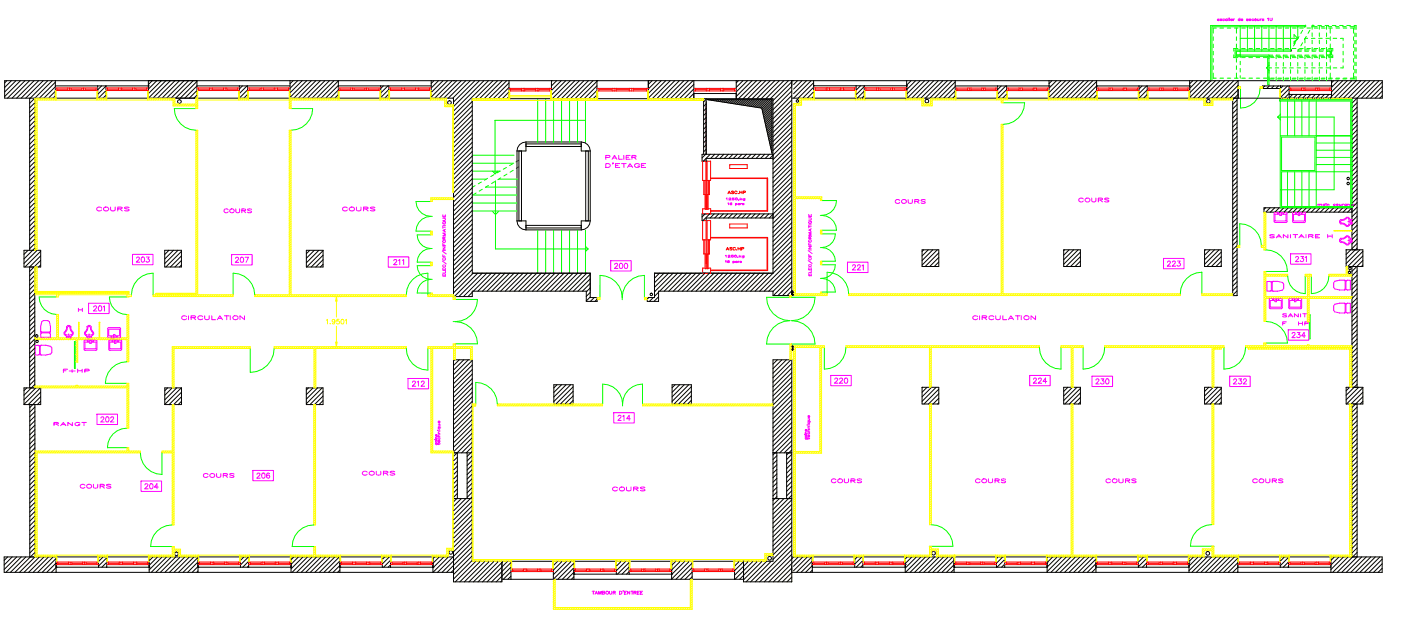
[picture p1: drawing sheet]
<svg xmlns="http://www.w3.org/2000/svg" width="297mm" height="132mm" viewBox="0 0 297 132" stroke-linecap="round" stroke-linejoin="round" font-family="sans-serif">
<g fill="none" stroke="#000" stroke-width=".21">
<path d="M1.5 17.1l-.5 .5M2.4 17.1l-1.4 1.4M3.4 17.1l-2.4 2.4M4.3 17.1l-3.3 3.4M5.3 17.1l-3.7 3.7M6.3 17.1l-3.7 3.7M7.2 17.1l-3.7 3.7M8.2 17.1l-3.7 3.7M9.2 17.1l-3.7 3.7M10.1 17.1l-3.8 3.8M11.1 17.1l-4.8 4.8M11.7 18.2h19.8"/>
<path d="M11.7 17.1v3.7M11.7 17.4l-3.4 3.4M11.7 18.4l-2.4 2.4M11.7 19.4l-1.4 1.4M20.7 18.2v2.6M21.5 18.2l-.8 .8M22.5 19.2l-1.6 1.6M31.5 17.1h.1M31.5 18.2h.1M31.5 17.1v3.7M32.3 17.1l-.8 .8M33.2 17.1l-1.7 1.8"/>
<path d="M34.2 17.1l-2.7 2.8M35.2 17.1l-3.7 3.7M36.1 17.1l-3.7 3.7M37.1 17.1l-3.7 3.7M38.1 17.1l-3.7 3.7M39 17.1l-3.7 3.7M40 17.1l-3.7 3.7M41 17.1l-3.8 3.7M41.8 17.1v3.7M41.8 17.3l-3.6 3.5M41.8 19.2l-1.7 1.6M50.7 18.2v2.6"/>
<path d="M51.4 18.2l-.7 .7M52.4 18.2l-1.7 1.6M52.5 18.2v2.6M52.5 19l-1.8 1.8M61.5 18.2h-19.7l-2.6 2.6M61.5 17.1v3.7M62.1 17.1l-.6 .7M63.1 17.1l-1.6 1.6M64.1 17.1l-2.6 2.6M65 17.1l-3.5 3.6M66 17.1l-3.7 3.7M67 17.1l-3.7 3.7"/>
<path d="M67.9 17.1l-3.7 3.7M68.9 17.1l-3.7 3.7M69.8 17.1l-3.7 3.7M70.8 17.1l-3.7 3.7M71.7 18.2h19.7M71.7 17.1v3.7M71.7 17.1l-3.6 3.7M71.7 18.1l-2.7 2.7M71.7 19.1l-1.7 1.7M80.7 18.2v2.6M81.3 18.2l-.6 .6M82.2 18.2l-1.5 1.5"/>
<path d="M82.4 18.2v2.6M82.4 19l-1.7 1.7M82.4 19.9l-.8 .9M91.4 17.1v3.7M92 17.1l-.6 .6M93 17.1l-1.6 1.6M93.9 17.1l-2.5 2.5M94.9 17.1l-3.5 3.5M95.9 17.1l-3.7 3.7M96.1 17.1h.1M96.8 17.1l-3.7 3.7M97.8 17.1l-3.7 3.7"/>
<path d="M98.8 17.1l-3.8 3.7M99.7 17.1l-3.7 3.7M100.7 17.1l-4.6 4.5M101.6 17.1l-5.5 5.5M102.6 17.1l-6.5 6.5M103.6 17.1l-7.5 7.4M104.5 17.1l-3.8 3.8M105.5 17.1l-3.8 3.8M106.5 17.1l-3.9 3.8M107.4 17.1l-3.8 3.8M107.9 17.1v3.8M107.9 17.6l-3.3 3.3"/>
<path d="M107.9 18.5l-2.4 2.4M107.9 19.5l-1.4 1.4M116.9 17.1v3.8M117.1 17.1l-.2 .2M118 17.1l-1.1 1.1M119 17.1l-2.1 2.1M119.9 17.1l-3 3M120.9 17.1l-3.8 3.8M121.9 17.1l-3.8 3.8M122.8 17.1l-3.8 3.8M123.8 17.1l-3.8 3.8M124.8 17.1l-3.9 3.8"/>
<path d="M125.7 17.1l-3.8 3.8M126.6 17.1h.1M126.6 17.1v3.8M126.6 18.2l-2.8 2.7M126.6 19.2l-1.8 1.7M126.6 17.2l-3.7 3.7M137.5 17.1h.1M137.5 17.1v3.8M138.3 17.1l-.8 .8M139.2 17.1l-1.7 1.8M140.2 17.1l-2.7 2.7M141.1 17.1l-3.6 3.7"/>
<path d="M142.1 17.1l-3.8 3.8M143.1 17.1l-3.8 3.8M144 17.1l-3.8 3.8M145 17.1l-3.8 3.8M146 17.1l-3.9 3.8M146.9 17.1l-3.8 3.8M147.1 17.1v3.8M147.1 17.9l-3 3M147.1 18.9l-2.1 2M156.1 17.1v3.8M156.1 19.8h-9l-1.1 1.1M156.6 17.1l-.5 .5"/>
<path d="M157.5 17.1l-1.4 1.4M158.5 17.1l-2.4 2.4M159.4 17.1l-3.3 3.4M160.4 17.1l-3.8 3.8M161.4 17.1l-3.8 3.8M162.3 17.1l-3.8 3.8M163.3 17.1l-3.8 3.8M164.3 17.1l-3.9 3.8M165.2 17.1l-3.8 3.8M166.2 17.1l-3.8 3.8M167.2 17.1l-3.9 3.8M167.9 17.1v45.6"/>
<path d="M167.9 19.3l-4 4M167.9 17.4l-4 3.9M167.9 18.3l-4 4M169.1 17.1l-.8 .8M170 17.1l-1.7 1.8M171 17.1l-2.7 2.8M172 17.1l-3.7 3.7M172.5 18.2h19.7M172.5 17.1v3.7M172.5 18.5l-2.3 2.3M172.5 17.5l-3.3 3.3M172.5 19.5l-1.3 1.3"/>
<path d="M172.5 18.2h.1M181.5 18.2v2.6M182.5 18.2l-1 .9M183.2 18.2v2.6M183.2 18.4l-1.7 1.7M183.2 19.3l-1.4 1.5M192.2 18.2h.1M192.2 17.1v3.7M193.2 17.1l-1 .9M194.1 17.1l-1.9 1.9M195.1 17.1l-2.9 2.9M196.1 17.1l-3.8 3.7"/>
<path d="M197 17.1l-3.7 3.7M198 17.1l-3.7 3.7M198.9 17.1l-3.7 3.7M199.9 17.1l-3.7 3.7M200.9 17.1l-3.7 3.7M201.8 17.1l-3.7 3.7M202.5 18.2h19.9M202.5 17.1v3.7M202.5 17.4l-3.4 3.4M202.5 18.3l-2.4 2.5M202.5 19.3l-1.5 1.5M211.5 18.2v2.6"/>
<path d="M212.3 18.2l-.8 .8M213.2 18.2l-1.7 1.8M213.4 18.2v2.6M213.4 19l-1.8 1.8M213.4 20l-.8 .8M222.4 18.2h.1M222.4 17.1v3.7M223 17.1l-.6 .6M224 17.1l-1.6 1.6M225 17.1l-2.6 2.5M225.9 17.1l-3.5 3.5M226.9 17.1l-3.7 3.7"/>
<path d="M227.8 17.1l-3.7 3.7M228.8 17.1l-3.7 3.7M229.8 17.1l-3.7 3.7M230.7 17.1l-3.7 3.7M231.7 17.1l-3.7 3.7M232.5 18.2h.1M232.5 18.2h19.7M232.5 17.1v3.7M232.5 18.2l-2.6 2.6M232.5 19.2l-1.6 1.6M232.5 17.3l-3.5 3.5M241.5 18.2v2.6"/>
<path d="M242.1 18.2l-.6 .7M243.1 18.2l-1.6 1.6M243.2 18.2v2.6M243.2 19.1l-1.7 1.7M252.2 18.2h.1M252.2 17.1v3.7M252.9 17.1l-.7 .7M253.9 17.1l-1.7 1.6M254.8 17.1l-2.6 2.6M255.8 17.1l-3.6 3.6M256.7 17.1l-3.7 3.7M257.7 17.1l-3.7 3.7"/>
<path d="M258.7 17.1l-3.7 3.7M259.6 17.1l-3.7 3.7M260.6 17.1l-3.7 3.7M261.6 17.1l-3.7 3.7M262.5 18.1l-2.7 2.7M262.5 19.1l-1.8 1.7M268.2 18.2l-.5 .5M268.8 17.9h.2M269.1 18.2l-.5 .6M270.1 18.2l-.6 .6M271 18.2l-.5 .6M271.5 18.2v2.6"/>
<path d="M271.5 18.7v.1M272 18.2l-.5 .5M273 18.2l-1.5 1.5M273.3 18.2v2.6l.8-.8M273.3 18.8l-1.8 1.9M273.3 19.8l-1 1M273.8 10.6v.3M276.8 5.4v.3M282.3 18.2h.1M282.3 18.2h-14.6v.6h3.8M282.3 17.1v3.7M282.8 17.1l-.5 .5"/>
<path d="M283.7 17.1l-1.4 1.4M284.7 17.1l-2.4 2.4M285.6 17.1l-3.7 3.7M286.6 17.1l-3.7 3.7M287.6 17.1l-3.7 3.7M288.5 17.1l-3.7 3.7M289.5 17.1l-3.7 3.7M290.5 17.1l-3.9 3.8M291.4 17.1l-4.8 4.8M292.4 17.1l-3.7 3.7M293.1 17.4l-3.5 3.4M293.1 18.4l-2.5 2.4"/>
<path d="M293.1 19.3l-1.5 1.5M6.3 20.8v32.3M7.4 20.8v32.3M7.4 21.8l-1.1 1.1M7.4 22.7l-1.1 1.1M7.4 23.7l-1.1 1.1M7.4 24.7l-1.1 1.1M7.4 25.6l-1.1 1.1M7.4 26.6l-1.1 1.1M7.4 27.6l-1.1 1.1M7.4 28.5l-1.1 1.1M7.4 29.5l-1.1 1.1"/>
<path d="M7.4 30.5l-1.1 1M7.4 31.4l-1.1 1.1M7.4 32.4l-1.1 1.1M7.4 33.3l-1.1 1.1M7.4 34.3l-1.1 1.1M7.4 35.3l-1.1 1.1M7.4 36.2l-1.1 1.1M7.4 37.2l-1.1 1.1M7.4 38.2l-1.1 1M7.4 39.1l-1.1 1.1M11.7 20.3l-.5 .5M20.7 20l1.8-1.8v2.6"/>
<path d="M22.5 20.2l-.7 .6M41.8 20.2l-.7 .6M52.5 20l-.8 .8M71.7 20l-.7 .8M100.1 21.5l-4 4M100.1 22.5l-4 4M100.1 23.4l-4 4M100.1 24.4l-4 4M100.1 25.4l-4 3.9M100.1 26.3l-4 4M100.1 27.3l-4 4M100.1 28.3l-4 3.9"/>
<path d="M100.1 29.2l-4 4M100.1 31.1l-4 4M100.1 32.1l-4 4M100.1 33.1l-4 4M100.1 30.2l-4 4M100.1 34l-4 4M100.1 35l-4 4M100.1 36l-4 3.9M100.1 36.9l-4 4M100.1 37.9l-4 4M100.1 39.8l-4 4M100.1 38.9l-4 3.9"/>
<path d="M107.9 20.5l-.4 .4M109.6 32v14.8M110 32v14.8M110.6 32v14.8M111.5 30.1a1.91 1.91 0 0 0-1.9 1.9M111.5 30.1v1.9h-1.9M111.5 30.1h11.7M111.5 30.5h11.7M111.5 31.1h11.7M123.2 30.1a1.91 1.91 0 0 1 1.9 1.9M123.2 30.1v1.9h1.9M124.2 32v14.8"/>
<path d="M124.7 32v14.8M125.1 32v14.8M126.6 20.9h.1M126.6 20.1l-.8 .8M147.1 20.8l-.1 .1M149.2 20.9v11.8M149.7 20.9v11.8M149.7 25.9l-.5 .5M149.7 22l-.5 .6M149.7 23l-.5 .5M149.7 23.9l-.5 .6M149.7 24.9l-.5 .5"/>
<path d="M149.7 26.8l-.5 .6M149.7 32.6l-.8 .9M149.7 21.1l-.5 .5M149.7 27.8l-.5 .5M149.7 28.8l-.5 .5M149.7 29.7l-.5 .6M149.7 30.7l-.5 .5M149.7 31.6l-.5 .6M150 21.1h13.7v11.4l-2.2-9.6zM150.2 21.1v.1M150.6 32.7l-1.5 1.5M150.6 21.1l-.1 .1"/>
<path d="M151 21.1l-.1 .2M151.4 21.1l-.2 .2M151.5 32.7l-.8 .9M151.8 21.1l-.3 .3M152.2 21.1l-.3 .3M152.5 32.7l-.9 .9M152.5 21.1l-.3 .4M152.9 21.1l-.4 .4M153.3 21.1l-.4 .5M153.5 32.7l-.9 .9M153.7 21.1l-.5 .5M154.1 21.1l-.6 .6"/>
<path d="M154.4 32.7l-.8 .9M154.5 21.1l-.6 .6M154.9 21.1l-.7 .7M155.2 21.1l-.7 .7M155.4 32.7l-.9 .9M155.6 21.1l-.7 .8M156 21.1l-.8 .8M156.4 32.7l-.9 .9M156.4 21.1l-.9 .9M156.8 21.1l-.9 .9M157.2 21.1l-1 1M157.3 32.7l-.8 .9"/>
<path d="M157.5 21.1l-1 1M157.9 21.1l-1 1.1M158.3 32.7l-.9 .9M158.3 21.1l-1.1 1.2M158.7 21.1l-1.2 1.2M159.1 21.1l-1.2 1.3M159.3 32.7l-.9 .9M159.5 21.1l-1.3 1.3M159.9 21.1l-1.4 1.4M160.2 32.7l-.9 .9M160.2 21.1l-1.3 1.4M160.6 21.1l-1.4 1.5"/>
<path d="M161 21.1l-1.5 1.5M161.2 32.7l-.9 .9M161.4 21.1l-1.5 1.6M161.8 21.1l-1.6 1.6M162.1 32.7l-.8 .9M162.2 21.1l-1.7 1.7M162.6 21.1l-1.7 1.7M162.9 21.1l-1.7 1.8M163.1 32.7l-.9 .9M163.3 21.1l-1.8 1.8M163.7 32.3l-.1 .1M163.7 32l-.1 .1"/>
<path d="M163.7 31.6l-.2 .1M163.7 31.2l-.3 .2M163.7 30.8l-.3 .3M163.7 30.4l-.4 .4M163.7 30l-.5 .5M163.7 29.6l-.6 .6M163.7 29.3l-.6 .6M163.7 28.9l-.7 .6M163.7 28.5l-.8 .7M163.7 28.1l-.8 .8M163.7 27.7l-.9 .9M163.7 27.3l-1 1"/>
<path d="M163.7 26.9l-1.1 1.1M163.7 26.6l-1.1 1.1M163.7 26.2l-1.2 1.1M163.7 25.8l-1.3 1.2M163.7 25.4l-1.3 1.3M163.7 25l-1.4 1.4M163.7 24.6l-1.5 1.5M163.7 24.2l-1.5 1.6M163.7 23.9l-1.6 1.6M163.7 23.5l-1.7 1.6M163.7 23.1l-1.8 1.7M163.7 22.7l-1.8 1.8"/>
<path d="M163.7 22.3l-1.9 1.9M163.7 21.9l-2 2M163.7 21.5l-2.1 2.1M163.7 21.2l-2.1 2.1M163.9 32.7h-15v1.5h.8v-.6h14.2M167.9 20.8h125.2v-3.7h-292.1v3.7h95.1v42.1h4v-1.2h24.2v2.2h2.3v-.8h-1.5v-5.2h-25v-37h63.8v37h-25.1v5.2h-1.6v.8h2.4M167.9 27l-4 4M167.9 25.1l-4 3.9M167.9 23.1l-4 4M167.9 21.2l-4 4M167.9 20.2l-4 4M167.9 22.2l-4 4"/>
<path d="M167.9 24.1l-4 4M167.9 26l-4 4M167.9 28l-4 3.9M167.9 28.9l-4.7 4.7M167.9 29.9l-4 4M167.9 30.8l-4 4M167.9 31.8l-4 4M167.9 32.8l-4 3.9M167.9 33.7l-4 4M167.9 34.7l-4 4M167.9 35.7l-4 3.9M167.9 36.6l-4 4"/>
<path d="M167.9 37.6l-4 4M167.9 38.6l-4 3.9M167.9 39.5l-4 4M172.5 20.4l-.4 .4M183.2 20.3l-.5 .5M192.2 20.8h.1M202.5 20.3l-.5 .5M232.5 20.2l-.7 .6M243.2 20l-.8 .8M258.8 20.8l3.7-3.7v3.7M261.4 20.8v41.9h.9M262.3 20.8v41.9"/>
<path d="M262.3 21.2l-.9 .9M262.3 22.2l-.9 .9M262.3 23.1l-.9 1M262.3 28.9l-.9 .9M262.3 29.9l-.9 .9M262.3 30.8l-.9 1M262.3 24.1l-.9 .9M262.3 25.1l-.9 .9M262.3 26l-.9 .9M262.3 27l-.9 .9M262.3 28l-.9 .9M262.3 31.8l-.9 .9"/>
<path d="M262.3 32.8l-.9 .9M262.3 33.7l-.9 1M262.3 34.7l-.9 .9M262.3 35.7l-.9 .9M262.3 36.6l-.9 .9M262.3 37.6l-.9 .9M262.3 38.5l-.9 1M262.3 39.5l-.9 .9M262.5 20l-1.1 1.2M273.3 20h9M275 20l-.8 .8M276 20l-.8 .8"/>
<path d="M277 20l-.8 .8M277.9 20l-.8 .8M278.9 20l-.8 .8M279.8 20l-.7 .8M280.8 20l-.8 .8M281.8 20l-.8 .8M286.6 20.8v32.2M287.7 20.8v32.2M287.7 22.7l-1.1 1.1M287.7 23.7l-1.1 1.1M287.7 24.7l-1.1 1M287.7 29.5l-1.1 1.1"/>
<path d="M287.7 30.4l-1.1 1.1M287.7 31.4l-1.1 1.1M287.7 35.3l-1.1 1M287.7 21.8l-1.1 1.1M287.7 25.6l-1.1 1.1M287.7 26.6l-1.1 1.1M287.7 27.5l-1.1 1.1M287.7 32.4l-1.1 1.1M287.7 33.3l-1.1 1.1M287.7 34.3l-1.1 1.1M287.7 36.2l-1.1 1.1M287.7 28.5l-1.1 1.1"/>
<path d="M287.7 37.2l-1.1 1.1M287.7 38.1l-1.1 1.1M287.7 39.1l-1.1 1.1M293.1 20.3l-.6 .5M5.1 53.1h3.5v3.5h-3.5zM5.9 53.1l-.8 .8M6.3 56.6v25.6M7.4 56.6v25.6M7.4 40.1l-1.1 1.1M7.4 41l-1.1 1.1M7.4 42l-1.1 1.1M7.4 43l-1.1 1.1"/>
<path d="M7.4 43.9l-1.1 1.1M7.4 44.9l-1.1 1.1M7.4 45.9l-1.1 1.1M7.4 46.8l-1.1 1.1M7.4 47.8l-1.1 1.1M7.4 48.8l-1.1 1M7.4 49.7l-1.1 1.1M7.4 50.7l-1.1 1.1M7.4 51.6l-1.1 1.1M7.4 52.6l-2.3 2.3M7.4 57.4l-1.1 1.1M7.4 58.4l-1.1 1.1"/>
<path d="M7.4 59.4l-1.1 1M7.9 53.1l-2.8 2.8M8.6 53.3l-3.3 3.3M8.6 54.3l-2.3 2.3M8.6 55.2l-2.3 2.4M8.6 56.2l-.4 .4M34.9 53.1h3.6v3.5h-3.6zM35.8 53.1l-.9 .9M36.8 53.1l-1.9 1.8M37.7 53.1l-2.8 2.8M38.5 53.3l-3.3 3.3M38.5 54.3l-2.4 2.3"/>
<path d="M38.5 55.2l-1.4 1.4M38.5 56.2l-.4 .4M65 53.1h3.5v3.5h-3.5zM65.7 53.1l-.7 .7M66.6 53.1l-1.6 1.7M67.6 53.1l-2.6 2.6M68.5 53.1l-3.5 3.5M68.5 55.1l-1.5 1.5M68.5 54.1l-2.5 2.5M68.5 56l-.6 .6M100.1 40.8l-4 4M100.1 41.7l-4 4"/>
<path d="M100.1 42.7l-4 4M100.1 43.7l-4 3.9M100.1 44.6l-4 4M100.1 45.6l-4 4M100.1 46.6l-4 3.9M100.1 47.5l-4 4M100.1 48.5l-4 4M100.1 49.5l-4 3.9M100.1 50.4l-4 4M100.1 51.4l-4 4M100.1 52.3l-4 4M100.1 53.3l-4 4"/>
<path d="M100.1 54.3l-4 3.9M100.1 57.2l-4 3.9M100.1 55.2l-4 4M100.1 56.2l-4 4M100.3 57.9l-4.2 4.2M101.3 57.9l-5 5M102.2 57.9l-4.9 5M103.2 57.9l-4.9 5M104.2 57.9l-3.8 3.8M105.1 57.9l-3.8 3.8M106.1 57.9l-3.8 3.8M107.1 57.9l-3.8 3.8"/>
<path d="M108 57.9l-3.8 3.8M109 57.9l-3.8 3.8M109.6 46.8a1.91 1.91 0 0 0 1.9 1.9M109.6 46.8h1.9v1.9M110 57.9l-3.9 3.8M110.9 57.9l-3.8 3.8M111.5 48.7h11.7M111.5 48.3h11.7M111.5 47.8h11.7M111.9 57.9l-3.8 3.8M112.8 57.9l-3.8 3.8M113.8 57.9l-3.8 3.8"/>
<path d="M114.8 57.9l-3.8 3.8M115.7 57.9l-3.8 3.8M116.7 57.9l-3.8 3.8M117.7 57.9l-3.9 3.8M118.6 57.9l-3.8 3.8M119.6 57.9l-3.8 3.8M120.6 57.9l-3.9 3.8M121.5 57.9l-3.8 3.8M122.5 57.9l-3.8 3.8M123.4 57.9l-3.8 3.8M124.4 57.9l-3.8 3.8M125.1 46.8a1.91 1.91 0 0 1-1.9 1.9"/>
<path d="M125.1 46.8h-1.9v1.9M125.1 58.2l-3.5 3.5M125.1 59.1l-2.6 2.6M138.9 57.9l-.1 .1M139.8 57.9l-1 1.1M140.8 57.9l-2 2M141.7 57.9l-2.9 3M142.7 57.9l-3.9 4M143.7 57.9l-3.8 3.8M144.6 57.9l-3.8 3.8M145.6 57.9l-3.8 3.8M146.6 57.9l-3.8 3.8"/>
<path d="M147.5 57.9l-3.8 3.8M148.5 57.9l-3.8 3.8M149.5 57.9l-3.9 3.8M149.5 45.4l-.6 .6M150.4 57.9l-3.8 3.8M150.5 45.4l-1.5 1.4M151.4 57.9l-3.8 3.8M151.4 45.4l-.8 .8M152.3 57.9l-3.8 3.8M152.4 45.4l-.9 .8M153.3 57.9l-3.8 3.8M153.4 45.4l-.9 .8"/>
<path d="M154.3 57.9l-3.8 3.8M154.3 45.4l-.8 .8M155.2 57.9l-3.8 3.8M155.3 45.4l-.9 .8M156.2 57.9l-3.8 3.8M156.2 45.4l-.8 .8M157.2 57.9l-3.9 3.8M157.2 45.4l-.9 .8M158.1 57.9l-3.8 3.8M158.2 45.4l-.9 .8M159.1 57.9l-3.8 3.8M159.1 45.4l-.8 .8"/>
<path d="M160.1 57.9l-3.9 3.8M160.1 45.4l-.9 .8M161 57.9l-3.8 3.8M161.1 45.4l-.9 .8M162 57.9l-3.8 3.8M162 45.4l-.8 .8M162.9 57.9l-3.8 3.8M163 45.4l-.9 .8M163.9 45.4h-15v1.4h.8v-.6h14.2M167.9 40.5l-4 4M167.9 41.4l-4.8 4.8M167.9 42.4l-4 4"/>
<path d="M167.9 43.4l-4 3.9M167.9 44.3l-4 4M167.9 45.3l-4 4M167.9 46.3l-4 3.9M167.9 47.2l-4 4M167.9 49.1l-4 4M167.9 48.2l-4 4M167.9 50.1l-4 4M167.9 51.1l-4 4M167.9 52l-4 4M167.9 53l-4 4M167.9 54l-7.8 7.7"/>
<path d="M167.9 54.9l-6.8 6.8M167.9 55.9l-5.9 5.8M167.9 56.9l-4.9 4.8M167.9 57.8l-4 4M167.9 58.8l-3.9 3.9M167.9 59.7l-3 3M195.5 53h3.5v3.5h-3.5zM195.8 53l-.3 .3M196.8 53l-1.3 1.3M197.8 53l-2.3 2.2M198.7 53l-3.2 3.2M199 53.6l-2.8 2.9"/>
<path d="M199 54.6l-1.9 1.9M199 55.5l-.9 1M225.5 53h3.6v3.5h-3.6zM225.7 53l-.2 .1M226.7 53l-1.2 1.1M227.6 53l-2.1 2.1M228.6 53l-3.1 3M229.1 53.5l-3.1 3M229.1 54.4l-2.1 2.1M229.1 55.4l-1.2 1.1M229.1 56.3l-.2 .2M255.4 53h3.5v3.5h-3.5z"/>
<path d="M255.6 53l-.2 .1M256.5 53l-1.1 1.1M257.5 53l-2.1 2.1M258.5 53l-3.1 3M258.9 53.5l-3 3M258.9 54.4l-2.1 2.1M258.9 55.4l-1.1 1.1M258.9 56.3l-.1 .2M262.3 40.5l-.9 .9M262.3 54l-.9 .9M262.3 54.9l-.9 1M262.3 55.9l-.9 .9"/>
<path d="M262.3 56.9l-.9 .9M262.3 41.4l-.9 1M262.3 42.4l-.9 .9M262.3 43.4l-.9 .9M262.3 44.3l-.9 1M262.3 45.3l-.9 .9M262.3 46.3l-.9 .9M262.3 47.2l-.9 .9M262.3 48.2l-.9 .9M262.3 49.1l-.9 1M262.3 50.1l-.9 .9M262.3 51.1l-.9 .9"/>
<path d="M262.3 52l-.9 1M262.3 53l-.9 .9M262.3 57.8l-.9 .9M262.3 58.8l-.9 .9M262.3 59.7l-.9 1M268.3 44.1l-.3 .3M269.3 44.1l-.9 .9M270.3 44.1l-1 .9M271.2 44.1l-.9 .9M272.2 44.1l-.9 .9M273.2 44.1l-1 .9M274.1 44.1l-.9 .9"/>
<path d="M275.1 44.1l-.9 .9M276 44.1l-.9 .9M277 44.1l-.9 .9M278 44.1l-1 .9M278.9 44.1l-.9 .9M279.9 44.1l-.9 .9M280.9 44.1l-1 .9M281.8 44.1l-.9 .9M282.8 44.1l-.9 .9M283.7 44.1l-.9 .9M284.7 44.1l-.9 .9M285.4 53h3.6v3.5h-3.6z"/>
<path d="M285.4 53h.1M285.7 44.1l-.9 .9M286.4 53l-1 1M286.6 56.5v25.6M287.7 56.5v25.6M287.7 43.9l-1.1 1.1h-18.6v-.9h18.6M287.7 42l-1.1 1.1M287.7 43l-2 2M287.7 40.1l-1.1 1.1M287.7 41l-1.1 1.1M287.7 44.9l-1.1 1.1M287.7 45.9l-1.1 1"/>
<path d="M287.7 46.8l-1.1 1.1M287.7 47.8l-1.1 1.1M287.7 48.7l-1.1 1.1M287.7 49.7l-1.1 1.1M287.7 50.7l-1.1 1.1M287.7 51.6l-1.1 1.1M287.7 52.6l-2.3 2.3M287.7 57.4l-1.1 1.1M287.7 58.4l-1.1 1.1M287.7 59.3l-1.1 1.1M288.3 53l-2.9 2.9M289 53.3l-3.3 3.2"/>
<path d="M289 54.3l-2.4 2.3M289 55.2l-2.4 2.3M289 56.2l-.4 .3M7.4 60.3l-1.1 1.1M7.4 61.3l-1.1 1.1M7.4 62.2l-1.1 1.1M7.4 63.2l-1.1 1.1M7.4 64.2l-1.1 1.1M7.4 65.1l-1.1 1.1M7.4 66.1l-1.1 1.1M7.4 67.1l-1.1 1M7.4 68l-1.1 1.1"/>
<path d="M7.4 69l-1.1 1.1M7.4 69.9l-1.1 1.1M7.4 70.9l-1.1 1.1M7.4 71.9l-1.1 1.1M7.4 72.8l-1.1 1.1M7.4 73.8l-1.1 1.1M7.4 74.8l-1.1 1.1M7.4 75.7l-1.1 1.1M7.4 76.7l-1.1 1.1M7.4 77.7l-1.1 1M7.4 78.6l-1.1 1.1M7.4 79.6l-1.1 1.1"/>
<path d="M96.4 76.3l-.3 .3M97.4 76.3l-1.3 1.2M98.3 76.3l-2.2 2.2M99.3 76.3l-3.2 3.1M100.1 79.3l-4 4M100.1 62l-.9 .9M100.1 76.4l-4 4M100.1 77.4l-4 4M100.1 78.4l-4 3.9M125.1 62l-.8 .9M125.1 60.1l-1.6 1.6M125.1 61l-.8 .9"/>
<path d="M125.1 63l-.8 .8M126 63.1l-.8 .8M126.6 63.4l-.5 .5M137.5 63.1l-.3 .3M138.5 63.1l-.8 .8M139.6 62l-.8 .8M139.6 62.9l-.9 1M139.6 63.9h.1M164.8 76.3l-.9 .9M165.8 76.3l-1.9 1.9M166.7 76.3l-2.8 2.8M166.9 62.7l1-1v1"/>
<path d="M167.7 76.3l-3.8 3.8M167.9 62.7h-4v-1h-24.3v2.2M167.9 73.9h.4M167.9 62.2h.4M167.9 60.7l-2 2M167.9 62.6l-.1 .1M167.9 77.1l-4 4M167.9 78l-4 4M167.9 79l-4 4M167.9 80l-4 4M168 73.3v1M168 61.7v1"/>
<path d="M168.1 73.3v1M168.1 61.7v1M168.2 73.3v1M168.2 61.7v1M168.3 74.3h-.4M168.3 74.2h-.4M168.3 74.1h-.4M168.3 74h-.4M168.3 73.7h-.4M168.3 73.6h-.4M168.3 73.5h-.4M168.3 73.4h-.4"/>
<path d="M168.3 62.6h-.4M168.3 62.5h-.4M168.3 62.4h-.4M168.3 62.3h-.4M168.3 62.1h-.4M168.3 62h-.4M168.3 61.9h-.4M168.3 61.8h-.4M262.3 60.7l-.9 .9M262.3 61.7l-.9 .9M262.3 62.6l-.1 .1M287.7 61.3l-1.1 1.1"/>
<path d="M287.7 62.2l-1.1 1.1M287.7 60.3l-1.1 1.1M287.7 63.2l-1.1 1.1M287.7 64.2l-1.1 1M287.7 65.1l-1.1 1.1M287.7 66.1l-1.1 1.1M287.7 67l-1.1 1.1M287.7 68l-1.1 1.1M287.7 69l-1.1 1.1M287.7 69.9l-1.1 1.1M287.7 70.9l-1.1 1.1M287.7 71.9l-1.1 1.1"/>
<path d="M287.7 72.8l-1.1 1.1M287.7 73.8l-1.1 1.1M287.7 74.8l-1.1 1M287.7 75.7l-1.1 1.1M287.7 76.7l-1.1 1.1M287.7 77.6l-1.1 1.1M287.7 78.6l-1.1 1.1M287.7 79.6l-1.1 1.1M5.1 82.2h3.5v3.6h-3.5zM5.7 82.2l-.6 .6M6.3 85.8v32.3M7.4 80.5l-1.1 1.1"/>
<path d="M7.4 81.5l-2.3 2.3M7.4 85.8v32.3l-3.3 3.3M7.4 86.3l-1.1 1.1M7.4 87.3l-1.1 1.1M7.4 88.2l-1.1 1.1M7.4 89.2l-1.1 1.1M7.4 90.2l-1.1 1M7.4 91.1l-1.1 1.1M7.4 92.1l-1.1 1.1M7.4 93l-1.1 1.1M7.4 94l-1.1 1.1M7.4 95l-1.1 1.1"/>
<path d="M7.4 95.9l-1.1 1.1M7.4 96.9l-1.1 1.1M7.4 97.9l-1.1 1.1M7.4 98.8l-1.1 1.1M7.4 99.8l-1.1 1.1M7.6 82.2l-2.5 2.6M8.6 82.2l-3.5 3.5M8.6 83.1l-2.6 2.7M8.6 84.1l-2.3 2.3M8.6 85.1l-.7 .7M34.9 82.2h3.6v3.6h-3.6zM35.5 82.2l-.6 .7"/>
<path d="M36.5 82.2l-1.6 1.6M37.5 82.2l-2.6 2.6M38.4 82.2l-3.5 3.5M38.5 83.2l-2.6 2.6M38.5 85.1l-.7 .7M38.5 84.1l-1.7 1.7M64.9 82.2h3.6v3.6h-3.6zM65.4 82.2l-.5 .5M66.4 82.2l-1.5 1.5M67.3 82.2l-2.4 2.4M68.3 82.2l-3.4 3.4M68.5 83l-2.8 2.8"/>
<path d="M68.5 84l-1.8 1.8M68.5 84.9l-.9 .9M96.1 96h4M97 96v9.7M97 97.9l-.9 .8M97 96.9l-.9 .8M97 98.9l-.9 .8M97 99.8l-.9 .8M99 96v9.7M100.1 94.7l-1.3 1.3M100.1 92.8l-4 4M100.1 90.9l-4 4"/>
<path d="M100.1 87l-4 4M100.1 85.1l-4 4M100.1 81.2l-4 4M100.1 80.3l-4 4M100.1 82.2l-4 4M100.1 83.2l-4 4M100.1 84.1l-4 4M100.1 86.1l-4 3.9M100.1 88l-4 4M100.1 88.9l-4 4M100.1 89.9l-4 4M100.1 91.8l-4 4"/>
<path d="M100.1 93.8l-2.2 2.2M100.1 95.7l-1.1 1.1M100.1 96.7l-1.1 1M100.1 97.6l-1.1 1.1M100.1 98.6l-1.1 1.1M100.1 99.5l-1.1 1.1M117.4 81.6h4.1v4.1h-4.1zM118.1 81.6l-.7 .7M119.1 81.6l-1.7 1.6M120 81.6l-2.6 2.6M121 81.6l-3.6 3.5M121.5 82l-3.6 3.7"/>
<path d="M121.5 83l-2.7 2.7M121.5 83.9l-1.7 1.8M121.5 84.9l-.7 .8M142.5 81.6h4.1v4.1h-4.1zM143.1 81.6l-.6 .6M144.1 81.6l-1.6 1.6M145.1 81.6l-2.6 2.6M146 81.6l-3.5 3.5M146.6 82l-3.7 3.7M146.6 83l-2.7 2.7M146.6 83.9l-1.8 1.8M146.6 84.9l-.8 .8"/>
<path d="M163.9 96h4M164.7 96v9.7M164.7 96.6l-.8 .8M164.7 97.6l-.8 .8M164.7 98.6l-.8 .8M164.7 99.5l-.8 .8M166.8 96v9.7M167.9 80.9l-4 4M167.9 81.9l-4 4M167.9 82.9l-4 3.9M167.9 83.8l-4 4M167.9 84.8l-4 4"/>
<path d="M167.9 85.8l-4 3.9M167.9 86.7l-4 4M167.9 87.7l-4 4M167.9 88.6l-4 4M167.9 89.6l-4 4M167.9 90.6l-4 4M167.9 91.5l-4 4M167.9 92.5l-4 4M167.9 93.5l-2.6 2.5M167.9 94.4l-1.6 1.6M167.9 95.4l-1.1 1.1M167.9 96.4l-1.1 1"/>
<path d="M167.9 97.3l-1.1 1.1M167.9 98.3l-1.1 1.1M167.9 99.2l-1.1 1.1M195.5 82.1h3.5v3.6h-3.5zM195.6 82.1l-.1 .1M196.5 82.1l-1 1.1M197.5 82.1l-2 2M198.5 82.1l-3 3M199 82.5l-3.1 3.2M199 83.5l-2.1 2.2M199 84.5l-1.2 1.2M199 85.4l-.2 .3"/>
<path d="M225.5 82.1h3.6v3.6h-3.6zM226.4 82.1l-.9 .9M227.4 82.1l-1.9 1.9M228.3 82.1l-2.8 2.8M229.1 82.4l-3.3 3.3M229.1 83.3l-2.4 2.4M229.1 84.3l-1.4 1.4M229.1 85.2l-.5 .5M255.4 82.1h3.5v3.6h-3.5zM256.3 82.1l-.9 .9M257.2 82.1l-1.8 1.9M258.2 82.1l-2.8 2.8"/>
<path d="M258.9 82.4l-3.3 3.3M258.9 83.3l-2.3 2.4M258.9 84.3l-1.3 1.4M258.9 85.2l-.4 .5M285.4 82.1h3.6v3.6h-3.6zM286.1 82.1l-.7 .8M286.6 85.7v32.4M287.7 85.7v32.4M287.7 80.5l-1.1 1.1M287.7 81.5l-2.3 2.3M287.7 86.3l-1.1 1.1M287.7 87.3l-1.1 1.1"/>
<path d="M287.7 88.2l-1.1 1.1M287.7 89.2l-1.1 1.1M287.7 90.2l-1.1 1.1M287.7 91.1l-1.1 1.1M287.7 92.1l-1.1 1.1M287.7 93.1l-1.1 1M287.7 94l-1.1 1.1M287.7 95l-1.1 1.1M287.7 95.9l-1.1 1.1M287.7 96.9l-1.1 1.1M287.7 97.9l-1.1 1.1M287.7 98.8l-1.1 1.1"/>
<path d="M287.7 99.8l-1.1 1.1M288.1 82.1l-2.7 2.7M289 82.2l-3.5 3.5M289 83.2l-2.5 2.5M289 84.1l-2.4 2.3M289 85.1l-.6 .6M1.6 118.1l-.7 .7M2.6 118.1l-1.7 1.7M3.5 118.1l-2.6 2.7M4.5 118.1l-3.3 3.3M5.5 118.1l-3.3 3.3M7.4 100.8l-1.1 1"/>
<path d="M7.4 101.7l-1.1 1.1M7.4 102.7l-1.1 1.1M7.4 103.6l-1.1 1.1M7.4 104.6l-1.1 1.1M7.4 105.6l-1.1 1.1M7.4 106.5l-1.1 1.1M7.4 107.5l-1.1 1.1M7.4 108.5l-1.1 1.1M7.4 109.4l-1.1 1.1M7.4 110.4l-1.1 1.1M7.4 111.4l-1.1 1M7.4 113.3l-1.1 1.1"/>
<path d="M7.4 112.3l-1.1 1.1M7.4 114.2l-1.1 1.1M7.4 115.2l-1.1 1.1M7.4 116.2l-1.1 1.1M7.4 117.1l-4.2 4.3M8.4 118.1l-3.3 3.3M9.3 118.1l-3.2 3.3M10.3 118.1l-3.3 3.3M11.3 118.1l-3.3 3.3M11.9 118.1h.1M11.9 118.1v3.3M11.9 118.4l-3 3"/>
<path d="M11.9 119.4l-2 2M20.9 118.1h.1M20.9 118.1v2.2M21.9 118.1l-1 1M22.6 118.1v2.2M22.6 118.3l-1.7 1.7M22.6 119.2l-1 1.1M31.6 118.1h.1M31.6 118.1v3.3M32.5 118.1l-.9 .8M33.4 118.1l-1.8 1.8M34.4 118.1l-2.8 2.7"/>
<path d="M35.3 118.1l-3.2 3.3M36.3 118.1l-3.3 3.3M37.3 118.1l-3.3 3.3M38.2 118.1l-3.2 3.3M39.2 118.1l-3.3 3.3M40.2 118.1l-3.3 3.3M41.1 118.1l-3.2 3.3M42 118.1h.1M42 118.1v3.3M42 118.2l-3.2 3.2M42 119.2l-2.2 2.2M51 118.1v2.2"/>
<path d="M51.7 118.1l-.7 .7M52.7 118.1l-1.7 1.7M52.7 118.1v2.2M52.7 119l-1.2 1.3M52.7 120l-.3 .3M61.7 118.1h.1M61.7 118.1v3.3M62.3 118.1l-.6 .6M63.3 118.1l-1.6 1.6M64.2 118.1l-2.5 2.5M65.2 118.1l-3.3 3.3M66.2 118.1l-3.3 3.3"/>
<path d="M67.1 118.1l-3.2 3.3M68.1 118.1l-3.3 3.3M69.1 118.1l-3.3 3.3M70 118.1l-3.2 3.3M71 118.1l-3.3 3.3M71.9 118.1l-3.2 3.3M72.1 118.1h.1M72.1 118.1v3.3M72.1 118.9l-2.5 2.5M72.1 119.9l-1.5 1.5M81.1 118.1v2.2M81.6 118.1l-.5 .5"/>
<path d="M82.5 118.1l-1.4 1.5M82.8 118.1v2.2M82.8 118.8l-1.5 1.5M82.8 119.8l-.5 .5M91.8 118.1h.1M91.8 118.1v3.3l3.3-3.3M92.2 118.1l-.4 .4M93.1 118.1l-1.3 1.3M94.1 118.1l-2.3 2.3M96 118.1l-3.2 3.3M96.1 119h.1M96.1 105.7h4"/>
<path d="M96.2 118.1h-95.3v3.3h95.3M97 100.8l-.9 .8M97 101.7l-.9 .9M97 102.7l-.9 .8M97 103.7l-.9 .8M97 104.6l-.9 .9M97 105.6l-.9 .8M97.8 105.7l-1.7 1.7M98.8 105.7l-2.7 2.6M100.1 100.5l-1.1 1.1M100.1 101.5l-1.1 1.1M100.1 102.4l-1.1 1.1"/>
<path d="M100.1 103.4l-1.1 1.1M100.1 104.4l-1.1 1.1M100.1 105.3l-4 4M100.1 106.3l-4 4M100.1 107.3l-4 3.9M100.1 108.2l-4 4M100.1 109.2l-4 4M100.1 110.1l-4 4M100.1 111.1l-4 4M100.1 112.1l-4 3.9M100.1 113l-4 4M100.1 114l-4 4"/>
<path d="M100.1 115l-6.4 6.4M100.1 115.9l-5.4 5.5M100.1 116.9l-4.4 4.5M100.1 117.9l-3.9 3.9M100.1 118.8l-3.9 4M100.9 119l-4.4 4.4M101.9 119l-4.4 4.4M102.8 119l-4.3 4.4M103.8 119l-4.4 4.4M104.7 119l-4.3 4.4M105.7 119l-4.4 4.4M106.7 119l-4.4 4.4"/>
<path d="M107.6 119l-4.3 4.4M108.3 119v3.8M108.3 119.3l-4.1 4.1M117.3 119v3.8l3.8-3.8M118.2 119l-.9 .9M119.2 119l-1.9 1.9M120.2 119l-2.9 2.9M121.7 119h.1M121.7 119v3.8M121.7 119.4l-3.4 3.4M130.7 119v2.7M130.8 119l-.1 .1"/>
<path d="M131.7 119l-1 1.1M132.7 119l-2 2M133.4 119v2.7M133.4 119.3l-2.5 2.4M142.4 119h.1M142.4 119v3.8l3.8-3.8M143.3 119l-.9 .9M144.2 119l-1.8 1.9M145.2 119l-2.8 2.8M146.8 119v3.8M146.8 119.4l-3.5 3.4M155.7 119v3.8"/>
<path d="M155.8 119l-.1 .1M156.8 119l-1.1 1M157.6 119v4.4h10.3v-47.1h-4v42.7h-63.8v-42.7h-4l.1 47.1h10.2v-4.4M157.7 119l-2 2M158.7 119l-3 3M159.7 119l-3.9 3.8M160.6 119l-3.8 3.8M161.6 119l-4 4M162.5 119l-4.3 4.4M163.5 119l-4.3 4.4M163.9 105.7h4M164.7 100.5l-.8 .8"/>
<path d="M164.7 101.4l-.8 .9M164.7 103.4l-.8 .8M164.7 102.4l-.8 .8M164.7 104.3l-.8 .8M164.7 105.3l-.8 .8M165.2 105.7l-1.3 1.4M166.2 105.7l-2.3 2.3M167.9 118.1h125.1v3.3h-125.1l-2 2M167.9 100.2l-1.1 1.1M167.9 101.2l-1.1 1.1M167.9 102.1l-1.1 1.1M167.9 103.1l-1.1 1.1"/>
<path d="M167.9 104.1l-1.1 1.1M167.9 105l-4 4M167.9 106l-4 4M167.9 107l-4 3.9M167.9 107.9l-4 4M167.9 108.9l-4 4M167.9 109.8l-4 4M167.9 110.8l-4 4M167.9 111.8l-4 3.9M167.9 112.7l-4 4M167.9 113.7l-4 4M167.9 114.7l-4 3.9"/>
<path d="M167.9 115.6l-7.8 7.8M167.9 116.6l-6.8 6.8M167.9 117.5l-5.9 5.9M168.3 118.1l-5.3 5.3M169.3 118.1l-5.3 5.3M170.2 118.1l-2 2M171.2 118.1l-3 2.9M172.1 118.1l-3.2 3.3M172.2 118.1h.1M172.2 119.7h.1M172.2 118.1v3.3M172.2 119l-2.4 2.4"/>
<path d="M172.2 119.9l-1.4 1.5M181.2 118.1v2.2M181.8 118.1l-.6 .5M182.7 118.1l-1.5 1.5M182.9 118.1v2.2M182.9 118.9l-1.4 1.4M182.9 119.8l-.4 .5M191.9 118.1h.1M191.9 119.7h.1M191.9 118.1v3.3M192.4 118.1l-.5 .4M193.3 118.1l-1.4 1.4"/>
<path d="M194.3 118.1l-2.4 2.4M195.3 118.1l-3.3 3.3M196.2 118.1l-3.2 3.3M197.2 118.1l-3.3 3.3M198.2 118.1l-3.3 3.3M199.1 118.1l-3.3 3.3M200.1 118.1l-3.3 3.3M201 118.1l-3.2 3.3M202 118.1l-3.3 3.3M202.3 118.1h.1M202.3 118.1v3.3M202.3 118.8l-2.6 2.6"/>
<path d="M202.3 119.7l-1.6 1.7M211.3 118.1v2.2M211.6 118.1l-.3 .4M212.6 118.1l-1.3 1.3M213 118.1v2.2M213 118.6l-1.6 1.7M213 119.6l-.6 .7M222 118.1h.1M222 119.2h.1M222 118.1v3.3M222.2 118.1l-.2 .2M223.2 118.1l-1.2 1.2"/>
<path d="M224.2 118.1l-2.2 2.2h-19.7M225.1 118.1l-3.1 3.1M226.1 118.1l-3.3 3.3M227.1 118.1l-3.3 3.3M228 118.1l-3.3 3.3M229 118.1l-3.3 3.3M229.9 118.1l-3.2 3.3M230.9 118.1l-3.3 3.3M231.9 118.1l-3.3 3.3M232.4 118.1h.1M232.4 119.7h.1M232.4 118.1v3.3"/>
<path d="M232.4 118.6l-2.8 2.8M232.4 119.5l-1.9 1.9M241.4 118.1v2.2M241.5 118.1l-.1 .1M242.5 118.1l-1.1 1.1M243.1 118.1v2.2M243.1 118.4l-1.7 1.8M243.1 119.4l-.9 .9M252.1 118.1h.1M252.1 119.2h.1M252.1 118.1v3.3M253.1 118.1l-1 1"/>
<path d="M254 118.1l-1.9 1.9M255 118.1l-2.9 2.9M256 118.1l-3.3 3.3M256.9 118.1l-3.3 3.3M257.9 118.1l-3.3 3.3M258.8 118.1l-3.2 3.3M259.8 118.1l-3.3 3.3M260.8 118.1l-3.3 3.3M261.7 118.1l-3.2 3.3M262.4 118.1v3.3M262.4 118.3l-3 3.1M262.4 119.3l-2 2.1"/>
<path d="M271.4 118.1v2.2M272.3 118.1l-.9 .9M273.2 118.1v2.2M273.2 118.2l-1.8 1.7M273.2 119.2l-1.1 1.1M282.2 118.1v3.3M282.9 118.1l-.7 .7M283.9 118.1l-1.7 1.7M284.9 118.1l-2.7 2.7M285.8 118.1l-3.2 3.3M287.7 100.8l-1.1 1.1M287.7 101.7l-1.1 1.1"/>
<path d="M287.7 102.7l-1.1 1.1M287.7 103.7l-1.1 1M287.7 104.6l-1.1 1.1M287.7 105.6l-1.1 1.1M287.7 106.5l-1.1 1.1M287.7 107.5l-1.1 1.1M287.7 108.5l-1.1 1.1M287.7 109.4l-1.1 1.1M287.7 110.4l-1.1 1.1M287.7 111.4l-1.1 1.1M287.7 112.3l-1.1 1.1M287.7 113.3l-1.1 1.1"/>
<path d="M287.7 114.3l-1.1 1M287.7 115.2l-1.1 1.1M287.7 116.2l-1.1 1.1M287.7 117.1l-4.2 4.3M287.7 118.1l-3.2 3.3M288.7 118.1l-3.3 3.3M289.7 118.1l-3.3 3.3M290.6 118.1l-3.2 3.3M291.6 118.1l-3.3 3.3M292.6 118.1l-3.3 3.3M293 118.6l-2.7 2.8M293 119.5l-1.8 1.9"/>
<path d="M11.9 120.3h.1M11.9 120.3h19.7M11.9 120.3l-1 1.1M11.9 121.3l-.1 .1M22.6 120.2v.1M31.6 120.3h.1M42 120.3h.1M42 120.3h19.7M42 120.1l-1.3 1.3M42 121.1l-.3 .3M61.7 120.3h.1M72.1 120.3h.1"/>
<path d="M72.1 120.3h19.7M72.1 120.9l-.5 .5M91.8 120.3h.1M106.4 123.1l-.2 .3M108.3 120.2l-3.1 3.2M108.3 121.2l-1.6 1.6M108.3 122.2l-.6 .6M121.7 121.7h.1M121.7 121.7h20.7M121.7 120.4l-2.5 2.4M121.7 121.3l-1.5 1.5M121.7 122.3l-.5 .5"/>
<path d="M133.4 120.2l-1.5 1.5M133.4 121.2l-.6 .5M142.4 121.7h.1M146.8 120.4l-2.5 2.4M146.8 121.3l-1.6 1.5M146.8 122.3l-.6 .5M157.6 122.8h-51.2M167.9 120.4l-3 3M167.9 122.4l-1 1M167.9 123.3l-.1 .1M172.2 120.3h19.7M172.2 120.9l-.4 .5"/>
<path d="M202.3 120.3h.1M202.3 120.7l-.7 .7M232.4 120.3h19.7M232.4 120.5l-.9 .9M262.4 121.2l-.1 .2M273.2 120.1l-.2 .2M282.2 120.3h-19.8l-1 1.1M293 120.5l-.8 .9"/>
<circle cx="38" cy="21.5" r=".41"/>
<circle cx="95.3" cy="21.8" r=".41"/>
<circle cx="169.1" cy="21.4" r=".27"/>
<circle cx="196.5" cy="21.4" r=".41"/>
<circle cx="256.2" cy="21.5" r=".41"/>
<circle cx="285.8" cy="38.9" r=".27"/>
<circle cx="285.8" cy="37.9" r=".27"/>
<circle cx="286.1" cy="57.7" r=".27"/>
<circle cx="286.2" cy="56.9" r=".27"/>
<circle cx="7.8" cy="71.2" r=".27"/>
<circle cx="7.9" cy="72.4" r=".27"/>
<circle cx="138.1" cy="62.4" r=".27"/>
<circle cx="37.4" cy="117.4" r=".41"/>
<circle cx="95.6" cy="117.1" r=".41"/>
<circle cx="163.2" cy="118.4" r=".41"/>
<circle cx="197.9" cy="117.3" r=".41"/>
<circle cx="256.1" cy="117.3" r=".41"/>
</g>
<g fill="none" stroke="#0f0" stroke-width=".21">
<path d="M257.2 7.8v.8M257.2 9.3v.8M257.2 10.9v.7M257.2 12.4v.8M257.2 14v.7M257.2 15.5v1.1h.7M257.9 5.9h-.7v1.1M258.6 5.9h.8M258.6 16.6h.8M260.2 5.9h.8M260.2 16.6h.8M261.6 11.6v.6h.9"/>
<path d="M261.7 5.9h.8M261.7 16.6h.8M262.1 5.9v1.1M262.1 7.8v.8M262.1 9.3v.8M262.1 10.9v.7M262.1 12.4v.8M262.1 14v.7M262.1 15.5v1.1M262.5 10.3h-.9v.6M262.9 8.1h12.2M262.9 5.4v6.8"/>
<path d="M262.9 13v.7M262.9 14.5v.8M262.9 16v.6M263 18.4v4.5a4.1 4.1 0 0 0 4.2-4.1M263.2 10.3h.8M263.2 12.2h.8M263.3 5.9h.7M263.3 16.6h.7M264.5 5.4v5.5M264.8 10.3h.7M264.8 12.2h.7M264.8 5.9h.8"/>
<path d="M264.8 16.6h.8M266 5.4v5.5M266.3 10.3h.8M266.3 12.2h.8M266.3 5.9h.8M266.3 16.6h.8M267.5 5.4v5.5M267.8 10.3h.8M267.9 12.2h.7M267.9 5.9h.7M267.9 16.6h.7M269 11.9h1"/>
<path d="M269 5.4v5.5M269 14.4h.6M269.1 13.8l-.6 .6 .6 .6M269.1 16.7h1M269.2 11.7h.6M269.4 10.3h.8M269.4 12.2h.8M269.4 5.9h.8M269.4 16.6h.8M270.4 14.4h.7M270.6 5.4v5.5M270.6 11.7v.8"/>
<path d="M270.6 13.2v.8M270.6 14.8v.8M270.6 16.3v.8M270.6 11.7h.8M270.8 11.9h.8M270.9 16.7h.7M270.9 10.3h.8M270.9 12.2h.8M271 5.9h.7M271 16.6h.7M271.9 14.4h.8M272.1 5.4v5.5"/>
<path d="M272.1 11.7v.8M272.1 13.2v.8M272.1 14.8v.8M272.1 16.3v.8M272.1 11.7h.8M272.3 11.9h.8M272.4 16.7h.8M272.5 10.3h.7M272.5 12.2h.7M272.5 5.9h.8M272.5 16.6h.8M273.4 14.4h.8"/>
<path d="M273.6 5.4v5.5l.3-.5M273.6 11.7v.8M273.6 13.2v.8M273.6 14.8v.8M273.6 16.3v.8M273.7 11.7h.7M273.8 10.6h-11.9v1.3h6.9v6M273.8 10.9h-11.7v.8h6.9v6.2M273.9 11.9h.8M273.9 16.7h.8M274 10.3h.8M274 12.2h.8"/>
<path d="M274 5.9h.8M274 16.6h.8M274.4 7.9v-.5l.7 .7M274.6 9.1l-.3 .7M275 14.4h.8M275.1 10.6h.9M275.1 5.4v2.7M275.1 11.7v.8M275.1 13.2v.8M275.1 14.8v.8M275.1 16.3v.8M275.1 8.1l-.7 1.2v-.6"/>
<path d="M275.1 8.1l-.7 .8M275.2 11.7h.8M275.4 10.4l-.3 .5h.8M275.4 7.8l-.4 .6M275.4 11.9h.8M275.5 16.7h.7M275.5 10.3h.8M275.5 12.2h.8M275.6 5.9h.7M275.6 16.6h.7M276.2 6.4l-.4 .7M276.2 9.1l-.4 .6"/>
<path d="M276.5 14.4h.8M276.7 9.9v1h.7M276.7 11.7v.8M276.7 13.2v.8M276.7 14.8v.8M276.7 16.3v.8M276.8 11.7h.7M276.8 10.6h.8M276.8 5.3l-.2 .5M276.8 5.4h-20.1v11.7M276.8 5.7h-19.8v11.4M277 7.7l-.4 .7"/>
<path d="M277 11.9h.7M277 16.7h.8M277.1 10.3h.7M277.1 12.2h.8M277.1 5.9h.8M277.1 16.6h.8M277.3 8.1h-.6v1M277.7 6.4l-.4 .7M278 8.1h.8M278.1 14.4h.7M278.2 10.1v.8h.8M278.2 7v.7"/>
<path d="M278.2 8.5v.8M278.2 11.7v.8M278.2 13.2v.8M278.2 14.8v.8M278.2 16.3v.8M278.2 5.7h1.1M278.3 11.7h.8M278.3 10.6h.8M278.4 5.3l-.3 .4M278.5 11.9h.8M278.6 16.7h.7M278.6 10.3h.8"/>
<path d="M278.6 12.2h.8M278.6 5.4h-.4v.8M278.6 5.9h.8M278.6 16.6h.8M279.4 5.4h.8M279.6 8.1h.7M279.6 14.4h.8M279.7 5.4v.8M279.7 7v.7M279.7 8.5v.8M279.7 10.1v.8M279.7 11.7v.8"/>
<path d="M279.7 13.2v.8M279.7 14.8v.8M279.7 16.3v.8M279.8 10.9h.7M279.8 11.7h.8M279.9 10.6h.8M280 11.9h.8M280 5.7h.8M280.1 16.7h.8M280.2 10.3h.7M280.2 12.2h.7M280.2 5.9h.7"/>
<path d="M280.2 16.6h.7M280.9 5.4h.8M281.1 8.1h.8M281.1 14.4h.8M281.2 10.9h.8v.8h-.8M281.3 5.4v.8M281.3 7v.7M281.3 8.5v.8M281.3 10.1v2.4M281.3 13.2v.8M281.3 14.8v.8M281.3 16.3v.8"/>
<path d="M281.4 11.7h.6M281.4 10.6h.9v1.1M281.6 11.9h1M281.6 5.7h.7M281.6 16.7h.8M281.7 10.3h.9v.6M281.7 5.9h.8M281.7 16.6h.8M282 5.9v1.1M282 7.8v.8M282 9.3v.8M282 12.4v.8"/>
<path d="M282 14v.7M282 15.5v1.1M282.5 5.4h.7M282.6 11.6v.6h-.9M282.6 8.1h.8M282.7 14.4h.7M283.1 5.7h.8M283.2 16.7h.7M283.3 5.9h.7M283.3 16.6h.7M284 5.4h.8M284.2 8.1h.6v.5"/>
<path d="M284.7 5.7h.7M284.7 16.7h.8M284.8 9.3v.8M284.8 10.9v.7M284.8 12.4v.8M284.8 14v.4h-.6M284.8 5.9h.8M284.8 16.6h.8M285.6 5.4h.7M286.2 5.7h1.1M286.3 5.9h.7v1.1M287 7.8v.8"/>
<path d="M287 9.3v.8M287 10.9v.7M287 12.4v.8M287 14v.7M287 15.5v1.1h-.7M287.1 5.4h.4v.9M287.3 5.7v.5M287.3 7v.8M287.3 8.5v.8M287.3 10.1v.7M287.3 11.6v.8M287.3 13.2v.7"/>
<path d="M287.3 14.7v.8M287.3 16.2v.5h-1.1M287.5 7v.8M287.5 8.6v.7M287.5 10.1v.8M287.5 11.6v.8M287.5 13.2v.7M287.5 14.7v.8M287.5 16.3v.8M41.5 23h-4.5a4.6 4.6 0 0 0 4.5 4.6M61.7 23h4.6a4.6 4.6 0 0 1-4.6 4.6M100.1 34.6h8.8"/>
<path d="M100.1 36.3h5.9M100.1 38h3M100.2 32.9h8.8M100.7 39.4l-.6 .3M102.1 38.6l-.7 .4M103 39.7h6.6M103.4 37.8l-.7 .4M103.6 39.3l-.7 .4M104.4 36.3l.6 .6M104.7 37l-.6 .4M104.9 38.5l-.7 .4M104.9 25.5h19.2"/>
<path d="M105 25.5v11.4M105.1 38.3v14.5h19.6M105.5 36.3l-.5 .6M105.7 38h4.1M106 36.3l-.6 .4M106.2 37.7l-.7 .4M107.4 35.5l-.7 .4M107.5 36.9l-.7 .4M108.7 34.7l-.7 .4M108.8 36.1l-.6 .4M110 34l-.6 .3M110 35.4l-.5 .3"/>
<path d="M114 21v9.2M115.7 21v9.2M117.4 21v9.2M119.1 21v9.2M120.8 21v9.2M122.4 21v9.2M124.1 21v9.2M212.7 21.8h4.5a4.6 4.6 0 0 1-4.5 4.6M270.9 24.8l.6 .7M270.9 24.8h12v15.4h-11.5M271.4 28.8h15.3M271.4 21.2v22.9h15.2v-22.9h-15.3v.2h15.1v22.4h-14.7v-7.4h15"/>
<path d="M271.5 24.2l-.6 .6M271.7 29.1h7.1v7.1h-7.1zM273 21.2v7.6M273 36.4v7.7M274.5 21.2v7.6M274.5 36.4v7.7M276 21.2v7.6M276 36.4v7.7M277.5 21.2v7.6M277.5 36.4v7.7M279.1 30.3h7.6M279.1 31.8h7.6"/>
<path d="M279.1 33.4h7.6M279.1 21.2v22.9M279.1 34.9h7.6M91.3 56.3h-2.8a2.89 2.89 0 0 0 2.8 2.9M91.3 49.8h-2.8a2.89 2.89 0 0 0 2.8 2.9M91.3 45.9a3.1 3.1 0 0 0-3.1 3.1h3.1M91.3 59.2a2.9 2.9 0 0 0-2.8 2.9h2.8M91.3 52.7a2.89 2.89 0 0 0-2.8 2.9h2.8M91.3 45.9h.4M91.3 59.2h.3M91.3 52.7h.3M91.3 42.7h-3.1a3.1 3.1 0 0 0 3.1 3.2"/>
<path d="M100.1 41.4h9.5M100.1 43h9.5M100.1 44.7h9.5M100.9 40.9l-.5 .3M102.3 40.1l-.7 .4M104.5 44.9l.6 .6 .6-.6M114 48.8v9.2M115.7 48.8v9.2M117.4 48.8v9.2M119.1 48.8v9.2M120.8 48.8v9.2M122.4 48.8v9.2"/>
<path d="M124.1 48.8v9.2M124.1 52.2l.6 .6M124.7 52.8l-.6 .5M173.9 45.7h.3M173.9 59h.3M173.9 52.5h.3M174.2 45.7a3.1 3.1 0 0 1 3.2 3.1h-3.2M174.2 42.5h3.2a3.1 3.1 0 0 1-3.2 3.2M174.2 59a2.9 2.9 0 0 1 2.9 2.9h-2.9M174.2 52.5a2.89 2.89 0 0 1 2.9 2.9h-2.9M174.2 56.1h2.9a2.9 2.9 0 0 1-2.9 2.9M174.2 49.6h2.9a2.9 2.9 0 0 1-2.9 2.9"/>
<path d="M262.9 52v-4.6a4.6 4.6 0 0 1 4.5 4.6M267.4 52v.5M267.9 53h.5M268.4 53a4.6 4.6 0 0 1 4.6 4.6h-4.6M271.7 44.1h.1M273 58.6a3.7 3.7 0 0 0 3.7 3.7v-3.7M278 58.6v3.7a3.7 3.7 0 0 0 3.7-3.7M12 63h-3.7a3.7 3.7 0 0 0 3.7 3.7M15.8 72.4h.1v5.7h-.1zM26.9 76.7a4.6 4.6 0 0 0-4.6 4.6h4.6M26.9 63h-3.7a3.7 3.7 0 0 0 3.7 3.7M27.9 62.5a4.6 4.6 0 0 1 4.6-4.6v4.6"/>
<path d="M49.4 62.5v-4.6a4.6 4.6 0 0 1 4.6 4.6M53.1 73.9v5.1a5.1 5.1 0 0 0 5-5.1M86.1 73.9a4.6 4.6 0 0 0 4.6 4.6v-4.6M86.1 62.5a4.6 4.6 0 0 1 4.6-4.6v4.6M96.1 68.2h.4M96.5 68.2a4.7 4.7 0 0 1 4.7 4.7h-4.6M96.5 63.5h4.7a4.7 4.7 0 0 1-4.7 4.7M127.2 63.1v-4.7a4.7 4.7 0 0 1 4.7 4.7M131.9 63.1a4.7 4.7 0 0 1 4.7-4.7v4.7M131.9 63.1v.5M167.5 63h-5a5 5 0 0 0 5 5 5 5 0 0 0-5 5h5M167.8 63h5a5 5 0 0 1-5 5 5 5 0 0 1 5 5h-5"/>
<path d="M174.8 73.7v4.6a4.6 4.6 0 0 0 4.6-4.6M175.4 62.3v-4.6a4.6 4.6 0 0 1 4.5 4.6M220.4 73.7a4.6 4.6 0 0 0 4.6 4.6v-4.6M229.6 73.7v4.6a4.6 4.6 0 0 0 4.6-4.6M250.2 62.3a4.6 4.6 0 0 1 4.6-4.6v4.6M259.5 73.7v4.6a4.6 4.6 0 0 0 4.6-4.6M268.4 68.2a4.6 4.6 0 0 1 4.6 4.5h-4.6M277.6 66.8h.2v5h-.2zM26.9 90.8a4.1 4.1 0 0 0-4.1 4.1h4.1M29.8 96a4.6 4.6 0 0 0 4.5 4.6v-4.6M100.9 85.7v-4.6a4.6 4.6 0 0 1 4.5 4.6M127.8 85.6v-4.2a4.2 4.2 0 0 1 4.2 4.3"/>
<path d="M132 85.7a4.2 4.2 0 0 1 4.2-4.3v4.3M132 85.7v.4M36.5 111.3a4.6 4.6 0 0 0-4.6 4.6h4.6M66.5 111.3a4.6 4.6 0 0 0-4.6 4.6h4.6M197.5 111.3a4.6 4.6 0 0 1 4.5 4.5h-5M257 111.2a4.6 4.6 0 0 0-4.6 4.6h5"/>
</g>
<g fill="none" stroke="#ff0" stroke-width=".21">
<path d="M11.9 19.2v2M11.9 19.2h-.2v1.6h-4.3M11.9 19.7l-.2 .1M11.9 19.2l-.2 .2M20.5 19.2h.2v1.6h1.8v-1.6M20.5 19.2v2M20.6 19.2h-.1M20.7 19.5l-.2 .2M22.5 19.2h.1v2M22.5 19.2h.1M22.6 19.5l-.1 .2M31.5 19.4l-.2 .1"/>
<path d="M31.5 19.9l-.2 .1M41.8 19.2h.1M41.8 19.2h.1v3.8h-.4v-.5M41.8 19.2v1.6h-.3M41.9 19.5l-.1 .2M41.9 20l-.1 .2M50.7 19.4l-.1 .1M50.7 19.8l-.1 .2M52.7 19.8l-.2 .2M52.7 19.4l-.2 .1M61.5 19.2h-.2v3.8h.4v-1.8h32.6v1.4h1.7v18.2h.1v-18.6h-1.4v-1.4h-3.3v-1.6h-.1v2l.4-.4M61.5 19.2v1.6h10.2v-1.6h.2v2"/>
<path d="M61.5 19.2l-.2 .2M61.5 19.7l-.2 .2M71.9 19.4l-.2 .2M71.9 19.9l-.2 .1M80.7 19.3l-.2 .1M80.7 19.7l-.2 .2M82.6 19.3l-.2 .2M82.6 19.8l-.2 .1M91.4 19.2l-.1 .1M91.4 19.6l-.1 .2M108.1 19.3l-.2 .2M108.1 19.8l-.2 .2"/>
<path d="M116.8 19.3h-.1M116.9 19.7l-.2 .1M126.7 19.5l-.1 .1M126.7 20l-.1 .1M137.5 19.3l-.2 .2M137.5 19.8l-.2 .2M172.7 19.3l-.2 .2M172.7 19.8l-.2 .1M181.5 19.2l-.2 .1M181.5 19.2h-.2v2M181.5 19.2v1.6M181.5 19.6l-.2 .2"/>
<path d="M183.4 19.2h-.2v1.6l.2-.2M183.4 19.2v2M183.4 19.6l-.2 .2M183.4 19.2l-.2 .1M192.1 19.2h.1v1.6M192.1 19.2v2M192.1 19.2h.1M192.2 20l-.1 .1M192.2 19.5l-.1 .2M202.6 19.2l-.1 .1M202.7 19.6l-.2 .2M211.5 19.5l-.2 .1"/>
<path d="M211.5 20l-.2 .1M213.6 19.3l-.2 .2M213.6 19.8l-.2 .2M222.4 19.2l-.2 .1M222.4 19.6l-.2 .2M232.7 19.5l-.2 .2M232.7 20l-.2 .2M241.5 19.4l-.2 .1M241.5 19.8l-.2 .2M243.4 19.4l-.2 .1M243.4 19.9l-.2 .1M252.2 19.2l-.1 .2"/>
<path d="M252.2 19.7l-.1 .2M262.5 18.8h.1M262.5 18.4h.5v.4h-.5zM262.7 18.4l-.2 .2M263 18.5l-.2 .3M267.2 18.4h.5v.4h-.5zM267.5 18.4l-.3 .3M267.7 18.7l-.1 .1M271.3 18.8h.2v2h15.1v.4h-15.3zM271.5 18.8l-.2 .1M271.5 19.2l-.2 .2M271.5 19.7l-.2 .2"/>
<path d="M7.4 20.8v32.3M7.4 20.8h.1M7.9 20.8l-.5 .5M7.9 21.3l-.5 .5M7.9 21.8l-.5 .5M7.9 22.3l-.5 .4M7.9 22.7l-.5 .5M7.9 23.2l-.5 .5M7.9 23.7l-.5 .5M7.9 24.2l-.5 .5M7.9 24.7l-.5 .5M7.9 25.1l-.5 .5"/>
<path d="M7.9 25.6l-.5 .5M7.9 26.1l-.5 .5M7.9 26.6l-.5 .5M7.9 27.1l-.5 .5M7.9 27.6l-.5 .4M7.9 28l-.5 .5M7.9 28.5l-.5 .5M7.9 29l-.5 .5M7.9 29.5l-.5 .5M7.9 30l-.5 .5M7.9 30.4l-.5 .5M7.9 30.9l-.5 .5"/>
<path d="M7.9 31.4l-.5 .5M7.9 31.9l-.5 .5M7.9 32.4l-.5 .5M7.9 32.9l-.5 .4M7.9 33.3l-.5 .5M7.9 33.8l-.5 .5M7.9 34.3l-.5 .5M7.9 34.8l-.5 .5M7.9 35.3l-.5 .5M7.9 35.7l-.5 .5M7.9 36.2l-.5 .5M7.9 36.7l-.5 .5"/>
<path d="M7.9 37.2l-.5 .5M7.9 37.7l-.5 .5M7.9 38.1l-.5 .5M7.9 38.6l-.5 .5M7.9 39.1l-.5 .5M7.9 39.6l-.5 .5M8.3 20.8l-.4 .4M8.8 20.8l-.4 .4M9.3 20.8l-.4 .4M9.8 20.8l-.4 .4M10.3 20.8l-.4 .4M10.8 20.8l-.4 .4"/>
<path d="M11.2 20.8l-.4 .4M11.9 20.6l-.6 .6M11.9 20.2l-.2 .1M11.9 21.1l-.1 .1M20.7 20.5l-.2 .2M20.7 20l-.2 .2M20.9 20.8l-.4 .3M21.4 20.8l-.4 .4M21.8 20.8l-.4 .4M22.3 20.8l-.4 .4M22.6 20.5l-.1 .2M22.6 20l-.1 .2"/>
<path d="M22.6 21l-.2 .2M31.5 20.3l-.2 .2M31.5 20.8l-.2 .2M31.9 20.8l-.3 .4M32.4 20.8l-.4 .4M32.9 20.8l-.4 .4M33.4 20.8l-.4 .4M33.9 20.8l-.4 .4M34.4 20.8l-.4 .4M34.8 20.8l-.4 .4M35.3 20.8l-.4 .4M35.8 20.8l-.4 .4"/>
<path d="M36.3 20.8l-.4 .4M36.8 20.8l-.4 .4M37.1 21l-.4 .4M37.1 21.5l-.4 .3M37.1 21.9l-.4 .4M37.4 22.1l-.4 .4M37.9 22.1l-.4 .4M38.4 22.1l-.4 .4M38.9 22.1l-.4 .4M39.4 22.1l-.4 .4M39.8 22.1l-.3 .4M40.3 22.1l-.4 .4"/>
<path d="M40.8 22.1l-.4 .4M41.3 22.1l-.4 .4M41.5 22.5h.1M41.5 22.5h-4.8v-1.3h-28.8v31.9h-.5M41.5 20.8v1.3h-4.4v-1.3h-5.6v-1.6h-.2v2M41.5 27.6h.4v34.9h7.5v.4h-16.9v-.4h9zM41.6 20.8l-.1 .1M41.9 21.2h19.4M41.9 22.4l-.4 .4M41.9 27.7l-.4 .4M41.9 20.5l-.1 .1M41.9 21.4l-.4 .4"/>
<path d="M41.9 21l-.4 .3M41.9 21.9l-.5 .6M41.9 22.9l-.1 .1M41.9 28.2l-.4 .4M41.9 28.7l-.4 .3M41.9 29.1l-.4 .4M41.9 30.1l-.4 .4M41.9 30.6l-.4 .4M41.9 39.3l-.4 .3M41.9 29.6l-.4 .4M41.9 31.1l-.4 .4M41.9 31.6l-.4 .3"/>
<path d="M41.9 32l-.4 .4M41.9 32.5l-.4 .4M41.9 33l-.4 .4M41.9 33.5l-.4 .4M41.9 34l-.4 .3M41.9 34.4l-.4 .4M41.9 34.9l-.4 .4M41.9 35.4l-.4 .4M41.9 35.9l-.4 .4M41.9 36.4l-.4 .4M41.9 36.9l-.4 .3M41.9 37.3l-.4 .4"/>
<path d="M41.9 37.8l-.4 .4M41.9 38.3l-.4 .4M41.9 38.8l-.4 .4M41.9 39.7l-.4 .4M50.6 21.2v-2h.1v1.6h1.8v-1.6h.2v2M50.7 20.3l-.1 .2M50.7 20.8l-.1 .2M51.2 20.8l-.4 .4M51.7 20.8l-.4 .4M52.2 20.8l-.4 .4M52.7 20.3l-.2 .2M52.7 20.8l-.4 .4"/>
<path d="M61.3 27.6h.4v34.9h24.4v.4h-32.1v-.4h7.3zM61.5 20.2l-.2 .1M61.5 20.7l-.2 .1M61.7 21.4l-.4 .4M61.7 21.9l-.4 .4M61.7 22.4l-.4 .3M61.7 22.8l-.2 .2M61.7 27.7l-.4 .3M61.7 28.6l-.4 .4M61.7 29.6l-.4 .4M61.7 30.6l-.4 .3M61.7 31l-.4 .4"/>
<path d="M61.7 38.3l-.4 .3M61.7 39.2l-.4 .4M61.7 28.1l-.4 .4M61.7 30.1l-.4 .4M61.7 32l-.4 .4M61.7 33l-.4 .3M61.7 29.1l-.4 .4M61.7 31.5l-.4 .4M61.7 32.5l-.4 .4M61.7 33.4l-.4 .4M61.7 33.9l-.4 .4M61.7 34.9l-.4 .4"/>
<path d="M61.7 35.4l-.4 .4M61.7 36.3l-.4 .4M61.7 37.3l-.4 .4M61.7 34.4l-.4 .4M61.7 38.7l-.4 .4M61.7 39.7l-.4 .4M61.7 35.8l-.4 .4M61.7 36.8l-.4 .4M61.7 37.8l-.4 .4M61.8 20.8l-.5 .5M62.3 20.8l-.4 .4M62.8 20.8l-.4 .4"/>
<path d="M63.3 20.8l-.4 .4M63.7 20.8l-.4 .4M64.2 20.8l-.4 .4M64.7 20.8l-.4 .4M65.2 20.8l-.4 .4M65.7 20.8l-.4 .4M66.1 20.8l-.3 .4M66.6 20.8l-.4 .4M67.1 20.8l-.4 .4M67.6 20.8l-.4 .4M68.1 20.8l-.4 .4M68.6 20.8l-.4 .4"/>
<path d="M69 20.8l-.4 .4M69.5 20.8l-.4 .4M70 20.8l-.4 .4M70.5 20.8l-.4 .4M71 20.8l-.4 .4M71.4 20.8l-.4 .4M71.9 20.4l-.2 .1M71.9 20.9l-.4 .3M80.5 21.2v-2h.2v1.6h1.7v-1.6h.2v2M80.7 20.2l-.2 .2M80.7 20.7l-.2 .2M81.1 20.8l-.4 .4"/>
<path d="M81.6 20.8l-.4 .4M82 20.8l-.4 .4M82.6 20.3l-.2 .1M82.6 20.7l-.5 .5M91.4 20.1l-.1 .2M91.4 20.6l-.1 .1M92.2 20.8l-.4 .4M92.6 20.8l-.4 .4M93.1 20.8l-.4 .4M93.6 20.8l-.4 .4M94.1 20.8l-.4 .4M94.6 20.8l-.4 .4"/>
<path d="M94.7 21.2l-.4 .4M94.7 21.7l-.4 .4M94.7 22.2l-.4 .3M95.1 22.2l-.4 .4M95.6 22.2l-.4 .4M96 22.2l-.3 .4M96.1 25l-.1 .2M96.1 26l-.1 .1M96.1 26.9l-.1 .2M96.1 27.9l-.1 .2M96.1 29.3l-.1 .2M96.1 29.8l-.1 .2"/>
<path d="M96.1 30.3l-.1 .2M96.1 31.3l-.1 .1M96.1 32.2l-.1 .2M96.1 33.2l-.1 .2M96.1 22.6l-.1 .2M96.1 23.1l-.1 .2M96.1 23.6l-.1 .1M96.1 24l-.1 .2M96.1 24.5l-.1 .2M96.1 25.5l-.1 .2M96.1 26.5l-.1 .1M96.1 27.4l-.1 .2"/>
<path d="M96.1 28.4l-.1 .2M96.1 28.9l-.1 .1M96.1 30.8l-.1 .2M96.1 31.8l-.1 .1M96.1 32.7l-.1 .2M96.1 33.7l-.1 .1M96.1 34.2l-.1 .1M96.1 34.6l-.1 .2M96.1 35.1l-.1 .2M96.1 35.6l-.1 .2M96.1 36.1l-.1 .2M96.1 36.6l-.1 .1"/>
<path d="M96.1 37.1l-.1 .1M96.1 37.5l-.1 .2M96.1 38l-.1 .2M96.1 38.5l-.1 .2M96.1 39.5l-.1 .1M96.1 39l-.1 .1M96.1 39.9l-.1 .2M100.2 20.9l-.1 .1M100.7 20.9l-.4 .4M101.2 20.9l-.4 .4M101.7 20.9l-.4 .4M102.2 20.9l-.4 .4"/>
<path d="M102.6 20.9l-.3 .4M103.1 20.9l-.4 .4M103.6 20.9l-.4 .4M104.1 20.9l-.4 .4M104.6 20.9l-.4 .4M105.1 20.9l-.4 .4M105.5 20.9l-.3 .4M106 20.9l-.4 .4M106.5 20.9l-.4 .4M107 20.9l-.4 .4M107.5 20.9l-.4 .4M108.1 21.3v-2h-.2v1.6h-7.8v.4h49.1v-.4h-11.7v-1.6h-.2v2"/>
<path d="M108.1 20.5h8.6M108.1 20.3h8.6M108.1 20.3l-.2 .2M108.1 20.8l-.5 .5M108.1 21.3h-.1M116.7 21.3v-2h.2v1.6h9.7v-1.6h.1v2M116.9 20.1l-.2 .2M116.9 20.6l-.2 .2M117.1 20.9l-.4 .4M117.6 20.9l-.4 .4M118.1 20.9l-.4 .4M118.5 20.9l-.3 .4"/>
<path d="M119 20.9l-.4 .4M119.5 20.9l-.4 .4M120 20.9l-.4 .4M120.5 20.9l-.4 .4M120.9 20.9l-.3 .4M121.4 20.9l-.4 .4M121.9 20.9l-.4 .4M122.4 20.9l-.4 .4M122.9 20.9l-.4 .4M123.4 20.9l-.4 .4M123.8 20.9l-.3 .4M124.3 20.9l-.4 .4"/>
<path d="M124.8 20.9l-.4 .4M125.3 20.9l-.4 .4M125.8 20.9l-.4 .4M126.2 20.9l-.3 .4M126.7 20.4l-.1 .2M126.7 20.9l-.4 .4M137.5 20.3l-.2 .2M137.5 20.8l-.2 .1M137.8 20.9l-.4 .4M138.3 20.9l-.4 .4M138.8 20.9l-.4 .4M139.3 20.9l-.4 .4"/>
<path d="M139.7 20.9l-.3 .4M140.2 20.9l-.4 .4M140.7 20.9l-.4 .4M141.2 20.9l-.4 .4M141.7 20.9l-.4 .4M142.1 20.9l-.3 .4M142.6 20.9l-.4 .4M143.1 20.9l-.4 .4M143.6 20.9l-.4 .4M144.1 20.9l-.4 .4M144.6 20.9l-.4 .4M145 20.9l-.4 .4"/>
<path d="M145.5 20.9l-.4 .4M146 20.9l-.4 .4M146.5 20.9l-.4 .4M147 20.9l-.4 .4M147.4 20.9l-.3 .4M147.9 20.9l-.4 .4M148.4 20.9l-.4 .4M148.9 20.9l-.4 .4M149.2 21.1l-.2 .2M168.6 21.9l-.3 .4M168.6 22.8l-.3 .4M168.6 23.3l-.3 .4"/>
<path d="M168.6 25.7l-.3 .4M168.6 26.7l-.3 .4M168.6 27.7l-.3 .3M168.6 29.1l-.3 .4M168.6 24.3l-.3 .4M168.6 25.2l-.3 .4M168.6 28.6l-.3 .4M168.6 29.6l-.3 .4M168.6 30.1l-.3 .3M168.6 31l-.3 .4M168.6 32l-.3 .4M168.6 33l-.3 .3"/>
<path d="M168.6 33.4l-.3 .4M168.6 34.4l-.3 .4M168.6 34.9l-.3 .4M168.6 35.4l-.3 .3M168.6 35.8l-.3 .4M168.6 36.8l-.3 .4M168.6 38.3l-.3 .3M168.6 39.2l-.3 .4M168.6 36.3l-.3 .4M168.6 39.7l-.3 .4M168.6 22.4l-.3 .3M168.6 23.8l-.3 .4"/>
<path d="M168.6 24.8l-.3 .3M168.6 26.2l-.3 .4M168.6 27.2l-.3 .4M168.6 28.1l-.3 .4M168.6 30.5l-.3 .4M168.6 31.5l-.3 .4M168.6 32.5l-.3 .4M168.6 33.9l-.3 .4M168.6 37.3l-.3 .4M168.6 37.8l-.3 .4M168.6 38.7l-.3 .4M169.1 21.9l-.4 .4"/>
<path d="M169.6 21.9h-1.3v40.8M169.6 21.9l-.4 .4M169.7 20.8l-.1 .2M169.9 21.5l-.3 .4M169.9 22l-.2 .3M170.2 20.8l-.6 .6M170.7 20.8l-.4 .4M171.2 20.8l-.4 .4M171.6 20.8l-.3 .4M172.1 20.8l-.4 .4M172.7 21.2v-2h-.2v1.6h-2.9v1.1M172.7 20.3l-.2 .1"/>
<path d="M172.7 20.7l-.5 .5M181.5 20.8h1.7M181.5 20.6l-.2 .1M181.5 20.1l-.2 .2M181.8 20.8l-.4 .4M182.2 20.8l-.3 .4M182.7 20.8l-.4 .4M183.2 20.8l-.4 .4M183.4 20.1l-.2 .2M183.4 21.1l-.1 .1M192.2 20.8h3.6v1.3h1.5v-1.3h5.2v-1.6h.2v2M192.2 20.5l-.1 .1"/>
<path d="M192.3 20.8l-.2 .3M192.8 20.8l-.3 .4M193.3 20.8l-.4 .4M193.8 20.8l-.4 .4M194.3 20.8l-.4 .4M194.8 20.8l-.4 .4M195.2 20.8l-.3 .4M195.7 20.8l-.3 .4M195.8 21.2l-.3 .4M195.8 21.7l-.3 .3M195.9 22.1l-.4 .3M196.4 22.1l-.4 .3"/>
<path d="M196.9 22.1l-.4 .3M197.6 20.8l-.3 .4M197.7 22.3l-.2 .1M197.7 21.3l-.4 .4M197.7 21.8l-.7 .6M198.1 20.8l-.3 .4M198.6 20.8l-.4 .4M199.1 20.8l-.4 .4M199.6 20.8l-.4 .4M200.1 20.8l-.4 .4M200.5 20.8l-.3 .4M201 20.8l-.4 .4"/>
<path d="M201.5 20.8l-.4 .4M202 20.8l-.4 .4M202.5 20.8l-.4 .4M202.7 20.6l-.2 .2M202.7 20.1l-.2 .2M202.7 21.1l-.1 .1M211.3 21.2v-2h.2v1.6h1.9v-1.6h.2v2M211.5 20.4l-.2 .2M211.6 20.8l-.3 .3M212.1 20.8l-.4 .4M212.3 26.4h.4v35.9h37.5v.4h-70.3v-.4h32.4zM212.3 26.4h.1"/>
<path d="M212.6 20.8l-.4 .4M212.7 21.2v.6h-.4v-.6h-14.6v1.2h-2.2v-1.2h-25.6v1.1h-1.3v19.4h5.6v.8h-.3v-.4h-5.3v20.2M212.7 21.2h42.5v1.2h2v-1.2h4.2M212.7 21.2l-.4 .4M212.7 21.7l-.1 .1M212.7 28.9l-.4 .4M212.7 38.6l-.4 .3M212.7 39.5l-.4 .4M212.7 26.5l-.4 .4M212.7 27.5l-.4 .4M212.7 28l-.4 .3M212.7 28.4l-.4 .4"/>
<path d="M212.7 29.9l-.4 .4M212.7 30.9l-.4 .3M212.7 31.3l-.4 .4M212.7 31.8l-.4 .4M212.7 32.3l-.4 .4M212.7 33.3l-.4 .3M212.7 34.2l-.4 .4M212.7 32.8l-.4 .4M212.7 35.2l-.4 .4M212.7 36.6l-.4 .4M212.7 37.1l-.4 .4M212.7 37.6l-.4 .4"/>
<path d="M212.7 38.1l-.4 .4M212.7 39l-.4 .4M212.7 27l-.4 .4M212.7 29.4l-.4 .4M212.7 36.2l-.4 .3M212.7 30.4l-.4 .4M212.7 33.7l-.4 .4M212.7 34.7l-.4 .4M212.7 35.7l-.4 .4M213.1 20.8l-.4 .4M213.6 20.3l-.2 .2M213.6 20.8l-.4 .4"/>
<path d="M222.4 20.8v-1.6h-.2v2M222.4 20.8h10.1M222.4 20.1l-.2 .2M222.4 20.6l-.2 .2M222.7 20.8l-.4 .4M223.2 20.8l-.4 .4M223.7 20.8l-.4 .4M224.1 20.8l-.3 .4M224.6 20.8l-.3 .4M225.1 20.8l-.4 .4M225.6 20.8l-.4 .4M226.1 20.8l-.4 .4"/>
<path d="M226.5 20.8l-.3 .4M227 20.8l-.3 .4M227.5 20.8l-.4 .4M228 20.8l-.4 .4M228.5 20.8l-.4 .4M229 20.8l-.4 .4M229.4 20.8l-.3 .4M229.9 20.8l-.3 .4M230.4 20.8l-.4 .4M230.9 20.8l-.4 .4M231.4 20.8l-.4 .4M231.8 20.8l-.3 .4"/>
<path d="M232.3 20.8l-.3 .4M232.5 20.8v-1.6h.2v2M232.7 20.5l-.2 .1M232.7 21l-.3 .2M241.3 21l.2-.2v-1.6h-.2v2M241.5 20.8h1.7M241.5 20.3l-.2 .2M242 20.8l-.4 .4M242.4 20.8l-.3 .4M242.9 20.8l-.3 .4M243.2 20.8v-1.6h.2v2M243.4 20.3l-.2 .2"/>
<path d="M243.4 20.8l-.4 .4M252.2 20.8v-1.6h-.1v2M252.2 20.8h3.4v1.2h1.2v-1.2h4.6v.4M252.2 20.2l-.1 .1M252.2 20.7l-.1 .1M252.6 20.8l-.4 .4M253 20.8l-.3 .4M253.5 20.8l-.3 .4M254 20.8l-.4 .4M254.5 20.8l-.4 .4M255 20.8l-.4 .4M255.4 20.8l-.3 .4"/>
<path d="M255.6 21.1l-.4 .4M255.6 21.6l-.4 .4M255.7 22l-.4 .4M256.2 22l-.4 .4M256.7 22l-.4 .4M256.9 20.8l-.1 .1M257.2 21.5l-.4 .4M257.2 22l-.4 .4M257.4 20.8l-.6 .6M257.9 20.8l-.4 .4M258.3 20.8l-.3 .4M258.8 20.8l-.3 .4"/>
<path d="M259.3 20.8l-.4 .4M259.8 20.8l-.4 .4M260.3 20.8l-.4 .4M260.7 20.8l-.3 .4M261.2 20.8l-.3 .4M261.4 21.2h-.1M271.5 20.2l-.2 .1M271.5 20.7l-.2 .1M271.8 20.8l-.3 .4M272.3 20.8l-.4 .4M272.8 20.8l-.4 .4M273.3 20.8l-.4 .4"/>
<path d="M273.8 20.8l-.4 .4M274.2 20.8l-.3 .4M274.7 20.8l-.4 .4M275.2 20.8l-.4 .4M275.7 20.8l-.4 .4M276.2 20.8l-.4 .4M276.6 20.8l-.3 .4M277.1 20.8l-.3 .4M277.6 20.8l-.4 .4M278.1 20.8l-.4 .4M278.6 20.8l-.4 .4M279.1 20.8l-.4 .4"/>
<path d="M279.5 20.8l-.3 .4M280 20.8l-.4 .4M280.5 20.8l-.4 .4M281 20.8l-.4 .4M281.5 20.8l-.4 .4M281.9 20.8l-.3 .4M282.4 20.8l-.3 .4M282.9 20.8l-.4 .4M283.4 20.8l-.4 .4M283.9 20.8l-.4 .4M284.3 20.8l-.3 .4M284.8 20.8l-.3 .4"/>
<path d="M285.3 20.8l-.4 .4M285.8 20.8l-.4 .4M286.3 20.8l-.4 .4M286.6 20.9l-.2 .3M7.7 56.6l-.3 .3M7.9 56.9l-.5 .5M7.9 57.4l-.5 .5M7.9 57.9l-.5 .5M7.9 58.4l-.5 .5M7.9 58.9l-.5 .5M7.9 59.3l-.5 .5M7.9 59.8l-.5 .5"/>
<path d="M7.9 40.1l-.5 .5M7.9 40.6l-.5 .4M7.9 41l-.5 .5M7.9 41.5l-.5 .5M7.9 42l-.5 .5M7.9 42.5l-.5 .5M7.9 43l-.5 .5M7.9 43.4l-.5 .5M7.9 43.9l-.5 .5M7.9 44.4l-.5 .5M7.9 44.9l-.5 .5M7.9 45.4l-.5 .5"/>
<path d="M7.9 45.9l-.5 .4M7.9 46.3l-.5 .5M7.9 46.8l-.5 .5M7.9 47.3l-.5 .5M7.9 47.8l-.5 .5M7.9 48.3l-.5 .5M7.9 48.7l-.5 .5M7.9 49.2l-.5 .5M7.9 49.7l-.5 .5M7.9 50.2l-.5 .5M7.9 50.7l-.5 .5M7.9 51.2l-.5 .4"/>
<path d="M7.9 51.6l-.5 .5M7.9 52.1l-.5 .5M7.9 52.6l-.5 .5M41.9 40.2l-.4 .4M41.9 41.2l-.4 .4M41.9 41.7l-.4 .4M41.9 42.1l-.4 .4M41.9 42.6l-.4 .4M41.9 43.1l-.4 .4M41.9 46l-.4 .4M41.9 46.5l-.4 .4M41.9 47l-.4 .3"/>
<path d="M41.9 47.4l-.4 .4M41.9 48.4l-.4 .4M41.9 49.4l-.4 .4M41.9 50.8l-.4 .4M41.9 58l-.4 .4M41.9 60l-.4 .4M41.9 40.7l-.4 .4M41.9 43.6l-.4 .4M41.9 44.1l-.4 .4M41.9 44.6l-.4 .3M41.9 45l-.4 .4M41.9 45.5l-.4 .4"/>
<path d="M41.9 47.9l-.4 .4M41.9 48.9l-.4 .4M41.9 49.9l-.4 .3M41.9 50.3l-.4 .4M41.9 51.3l-.4 .4M41.9 51.8l-.4 .4M41.9 52.3l-.4 .3M41.9 52.7l-.4 .4M41.9 53.2l-.4 .4M41.9 53.7l-.4 .4M41.9 54.7l-.4 .4M41.9 55.2l-.4 .3"/>
<path d="M41.9 56.1l-.4 .4M41.9 57.1l-.4 .4M41.9 59l-.4 .4M41.9 54.2l-.4 .4M41.9 55.6l-.4 .4M41.9 56.6l-.4 .4M41.9 57.6l-.4 .3M41.9 58.5l-.4 .4M41.9 59.5l-.4 .4M61.7 59.9l-.4 .4M61.7 40.2l-.4 .4M61.7 41.1l-.4 .4"/>
<path d="M61.7 40.7l-.4 .3M61.7 41.6l-.4 .4M61.7 48.9l-.4 .3M61.7 49.8l-.4 .4M61.7 50.8l-.4 .4M61.7 51.3l-.4 .3M61.7 51.7l-.4 .4M61.7 53.7l-.4 .4M61.7 54.2l-.4 .3M61.7 55.1l-.4 .4M61.7 57l-.4 .4M61.7 57.5l-.4 .4"/>
<path d="M61.7 58l-.4 .4M61.7 58.5l-.4 .4M61.7 59l-.4 .4M61.7 42.1l-.4 .4M61.7 42.6l-.4 .4M61.7 43.6l-.4 .3M61.7 44.5l-.4 .4M61.7 45.5l-.4 .4M61.7 46.4l-.4 .4M61.7 46.9l-.4 .4M61.7 47.4l-.4 .4M61.7 47.9l-.4 .4"/>
<path d="M61.7 43.1l-.4 .4M61.7 44l-.4 .4M61.7 45l-.4 .4M61.7 46l-.4 .3M61.7 48.4l-.4 .4M61.7 49.3l-.4 .4M61.7 50.3l-.4 .4M61.7 52.2l-.4 .4M61.7 52.7l-.4 .4M61.7 53.2l-.4 .4M61.7 54.6l-.4 .4M61.7 56.1l-.4 .4"/>
<path d="M61.7 56.6l-.4 .3M61.7 59.5l-.4 .3M61.7 55.6l-.4 .4M91.3 49h.4v.8h-.4zM91.3 55.6h.4v.7h-.4zM91.3 41.9h4.8v.4h-4.4v.4h-.4zM91.4 49l-.1 .1M91.6 55.6l-.3 .2M91.7 49.3l-.4 .3M91.7 56l-.4 .3M91.7 42.5l-.3 .2M91.7 49.7l-.1 .1"/>
<path d="M91.7 41.9l-.4 .5M92.2 41.9l-.4 .4M92.7 41.9l-.4 .4M93.2 41.9l-.4 .4M93.7 41.9l-.4 .4M94.2 41.9l-.4 .4M94.6 41.9l-.3 .4M95.1 41.9l-.4 .4M95.6 41.9l-.4 .4M96.1 41.9l-.4 .4M96.1 40.4l-.1 .2M168.6 53.7l-.3 .3"/>
<path d="M168.6 54.6l-.3 .4M168.6 56.1l-.3 .4M168.6 57l-.3 .4M168.6 57.5l-.3 .4M168.6 58l-.3 .4M168.6 58.5l-.3 .4M168.6 59l-.3 .3M168.6 59.4l-.3 .4M168.6 40.2l-.3 .4M168.6 41.1l-.3 .4M168.6 41.6l-.3 .4M168.6 42.6l-.3 .4"/>
<path d="M168.6 43.1l-.3 .3M168.6 43.6l-.3 .3M168.6 44.5l-.3 .4M168.6 46.9l-.3 .4M168.6 47.9l-.3 .4M168.6 51.3l-.3 .3M168.6 51.7l-.3 .4M168.6 52.7l-.3 .4M168.6 55.1l-.3 .4M168.6 48.8l-.3 .4M168.6 49.8l-.3 .4M168.6 50.8l-.3 .4"/>
<path d="M168.6 53.2l-.3 .4M168.6 54.1l-.3 .4M168.6 40.7l-.3 .3M168.6 44l-.3 .4M168.6 45l-.3 .4M168.6 45.5l-.3 .4M168.6 46l-.3 .3M168.6 46.4l-.3 .4M168.6 47.4l-.3 .4M168.6 48.4l-.3 .3M168.6 49.3l-.3 .4M168.6 50.3l-.3 .4"/>
<path d="M168.6 52.2l-.3 .4M168.6 55.6l-.3 .4M168.6 56.6l-.3 .3M168.6 59.9l-.3 .4M169 41.7l-.7 .8M169.5 41.7l-.4 .4M170 41.7l-.4 .4M170.5 41.7l-.4 .4M170.9 41.7l-.3 .4M171.4 41.7l-.4 .4M171.9 41.7l-.4 .4M172.4 41.7l-.4 .4"/>
<path d="M172.9 41.7l-.4 .4M173.4 41.7l-.4 .4M173.8 41.7l-.3 .4M173.9 48.8h.3v.8h-.3zM173.9 55.4h.3v.7h-.3zM174 48.8l-.1 .1M174.1 55.4l-.2 .2M174.2 49l-.3 .3M174.2 55.8l-.3 .3M174.2 42.3l-.2 .2M174.2 41.8l-.3 .3M174.2 49.5v.1"/>
<path d="M212.7 40l-.4 .4M212.7 48.2l-.4 .4M212.7 49.2l-.4 .3M212.7 50.1l-.4 .4M212.7 51.1l-.4 .4M212.7 40.5l-.4 .4M212.7 41.5l-.4 .3M212.7 41.9l-.4 .4M212.7 43.4l-.4 .4M212.7 43.9l-.4 .3M212.7 44.3l-.4 .4M212.7 44.8l-.4 .4"/>
<path d="M212.7 45.3l-.4 .4M212.7 45.8l-.4 .4M212.7 42.4l-.4 .4M212.7 48.7l-.4 .4M212.7 50.6l-.4 .4M212.7 51.6l-.4 .3M212.7 53.5l-.4 .4M212.7 54.5l-.4 .3M212.7 54l-.4 .4M212.7 54.9l-.4 .4M212.7 55.9l-.4 .4M212.7 56.4l-.4 .4"/>
<path d="M212.7 56.9l-.4 .3M212.7 55.4l-.4 .4M212.7 57.3l-.4 .4M212.7 58.3l-.4 .4M212.7 59.8l-.4 .3M212.7 59.3l-.4 .4M212.7 46.8l-.4 .3M212.7 42.9l-.4 .4M212.7 47.7l-.4 .4M212.7 52l-.4 .4M212.7 41l-.4 .4M212.7 46.3l-.4 .4"/>
<path d="M212.7 47.2l-.4 .4M212.7 49.6l-.4 .4M212.7 52.5l-.4 .4M212.7 53l-.4 .4M212.7 57.8l-.4 .4M212.7 58.8l-.4 .4M262.3 52h.6v.5h-.6zM262.3 52h.1M262.8 52l-.5 .5M262.9 52.4l-.1 .1M267.6 52l-.2 .2M268 57.6h.4v.6h4.6v.4h-4.6v4.3h8.8v-4.3h-.5v-.4h1.3v.4h-.4v4.3h9v.4h-9v4.9h-.4v-4.9h-8.8v4.9h-.4z"/>
<path d="M268 45h.4v8h-.4v-.5h-.6v-.5h.6zM268.3 57.6l-.3 .3M268.4 45l-.4 .4M268.4 45.5l-.4 .3M268.4 45.9l-.4 .4M268.4 46.4l-.4 .4M268.4 46.9l-.4 .4M268.4 47.4l-.4 .4M268.4 47.9l-.4 .3M268.4 48.3l-.4 .4M268.4 48.8l-.4 .4M268.4 49.3l-.4 .4"/>
<path d="M268.4 49.8l-.4 .4M268.4 50.3l-.4 .4M268.4 50.8l-.4 .3M268.4 51.2l-.4 .4M268.4 51.7l-.8 .8M268.4 52.2l-.4 .4M268.4 52.7l-.3 .3M268.4 58l-.4 .4M268.4 58.9l-.4 .4M268.4 59.4l-.4 .4M268.4 59.9l-.4 .4M268.7 58.2l-.7 .6"/>
<path d="M269.2 58.2l-.4 .4M269.6 58.2l-.3 .4M270.1 58.2l-.4 .4M270.6 58.2l-.4 .4M271.1 58.2l-.4 .4M271.6 58.2l-.4 .4M272 58.2l-.3 .4M272.5 58.2l-.4 .4M273 58.2l-.4 .4M276.9 58.2l-.2 .1M277.3 58.2l-.3 .4M277.6 58.2h.1"/>
<path d="M277.6 58.9l-.4 .4M277.6 59.4l-.4 .4M277.6 59.9l-.4 .4M277.8 58.2l-.6 .6M278 58.4l-.1 .2M281.7 58.2h3.7v-1.7h.4v1.7h.8v.4h-4.9zM282.2 58.2l-.4 .4M282.6 58.2l-.3 .4M282.8 48.9l3.8 .1zM283.1 58.2l-.4 .4M283.3 48.9l-.1 .1M283.6 58.2l-.4 .4"/>
<path d="M283.7 48.9l-.1 .1M284.1 58.2l-.4 .4M284.2 48.9l-.1 .1M284.6 58.2l-.4 .4M284.7 48.9l-.1 .1M285 58.2l-.3 .4M285.2 48.9l-.1 .1M285.7 48.9l-.1 .1M285.7 56.5l-.3 .3M285.8 56.9l-.4 .4M285.8 57.4l-.4 .4M285.8 57.9l-.6 .7"/>
<path d="M286 58.2l-.4 .4M286.2 48.9l-.2 .1M286.5 58.2l-.4 .4M286.6 48.9l-.1 .1M286.6 58.5v.1M7.4 61.8h19.9v.7h.6v.4h-.6M7.4 62.1h19.9M7.6 61.8l.1 .3M7.6 71.6l-.2 .3M7.9 61.8v-5.2h-.5v5.9h4.6M7.9 61.8l-.2 .3M7.9 60.3l-.5 .5"/>
<path d="M7.9 60.8l-.5 .5M7.9 61.3l-.5 .5M7.9 61.8h-.1M8 61.8l.2 .3M8.1 71.6l-.4 .4M8.3 61.8l-.1 .3M8.5 61.8l.2 .3M8.6 71.6l-.4 .4M8.8 61.8l-.2 .3M9 61.8l.2 .3M9.1 71.6l-.4 .4M9.3 61.8l-.2 .3"/>
<path d="M9.4 61.8l.2 .3M9.5 71.6l-.3 .4M9.8 61.8l-.2 .3M9.9 61.8l.2 .3M10 71.6l-.4 .4M10.2 61.8l-.2 .3M10.4 61.8l.2 .3M10.5 71.6l-.4 .4M10.7 61.8l-.2 .3M10.9 61.8l.1 .3M11 71.6l-.4 .4M11.2 61.8l-.2 .3"/>
<path d="M11.3 61.8l.2 .3M11.5 71.6l-.4 .4M11.6 61.8l-.1 .3M11.8 61.8l.2 .3M12 71.6l-.4 .4M12 62.5h.1M12 62.5v.5h.4v-.5h14.5M12.1 66.7l-.1 .1M12.1 61.8l-.2 .3M12.3 61.8l.2 .3M12.4 62.5h.1M12.4 68.8l-.4 .4"/>
<path d="M12.4 69.7l-.4 .4M12.4 70.7l-.4 .4M12.4 71.2l-.4 .4M12.4 66.9l-.4 .3M12.4 67.3l-.4 .4M12.4 67.8l-.4 .4M12.4 69.3l-.4 .3M12.4 70.2l-.4 .4M12.4 68.3l-.4 .4M12.4 71.6l-.3 .4M12.6 61.8l-.2 .3M12.7 61.8l.2 .3"/>
<path d="M12.9 71.6l-.4 .4M13.1 61.8l-.2 .3M13.2 61.8l.2 .3M13.4 71.6l-.4 .4M13.5 61.8l-.2 .3M13.7 61.8l.2 .3M13.9 71.6l-.4 .4M14 61.8l-.2 .3M14.2 61.8l.2 .3M14.4 71.6l-.4 .4M14.5 61.8l-.2 .3M14.6 61.8l.2 .3"/>
<path d="M14.8 71.6l-.3 .4M14.9 61.8l-.1 .3M15.1 61.8l.2 .3M15.3 71.6l-.4 .4M15.4 61.8l-.2 .3M15.6 61.8l.2 .3M15.8 71.6l-.4 .4M15.9 61.8l-.2 .3M16 61.8l.2 .3M16.3 71.6l-.4 .4M16.4 61.8l-.2 .3M16.5 72.9l-.4 .4"/>
<path d="M16.5 73.9l-.4 .3M16.5 74.8l-.4 .4M16.5 75.8l-.4 .4M16.5 76.3l-.4 .3M16.5 74.3l-.4 .4M16.5 75.3l-.4 .4M16.5 72.4l-.4 .4M16.5 73.4l-.4 .4M16.5 76.7l-.1 .1M16.5 61.8l.2 .3M16.7 68.3v.1M16.8 71.6v-3.3h-.1v3.3h-4.3v-4.9h-.4v4.9h-4.6v.4h8.7v4.8h.4v-4.8h10.4v4.7h.4v-10h-.4v4.9h-5.8"/>
<path d="M16.8 69.2l-.1 .1M16.8 70.2l-.1 .1M16.8 71.2l-.1 .1M16.8 71.6l-.7 .7M16.8 68.7l-.1 .2M16.8 69.7l-.1 .1M16.8 70.7l-.1 .1M16.8 61.8l-.2 .3M17 61.8l.2 .3M17.3 71.6l-.4 .4M17.3 61.8l-.2 .3M17.5 61.8l.2 .3"/>
<path d="M17.7 71.6l-.3 .4M17.8 61.8l-.2 .3M17.9 61.8l.2 .3M18.2 71.6l-.4 .4M18.3 61.8l-.2 .3M18.4 61.8l.2 .3M18.7 71.6l-.4 .4M18.7 61.8l-.2 .3M18.9 61.8l.2 .3M19.2 71.6l-.4 .4M19.2 61.8l-.2 .3M19.4 61.8l.1 .3"/>
<path d="M19.7 71.6l-.4 .4M19.7 61.8l-.2 .3M19.8 61.8l.2 .3M20.1 61.8l-.2 .3M20.1 71.6l-.3 .4M20.3 61.8l.2 .3M20.6 61.8l-.2 .3M20.6 71.6l-.4 .4M20.8 61.8l.2 .3M21 68.3h.1M21 68.3v3.3h-4.2M21 68.3h.1v3.3"/>
<path d="M21.1 61.8l-.2 .3M21.1 69.2l-.1 .1M21.1 70.2l-.1 .1M21.1 71.1l-.1 .1M21.1 71.6l-.4 .4M21.1 68.7l-.1 .1M21.1 69.7l-.1 .1M21.1 70.6l-.1 .2M21.2 61.8l.2 .3M21.6 61.8l-.2 .3M21.6 71.6l-.4 .4M21.7 61.8l.2 .3"/>
<path d="M22 61.8l-.2 .3M22.1 71.6l-.4 .4M22.2 61.8l.2 .3M22.5 61.8l-.2 .3M22.6 71.6l-.4 .4M22.7 61.8l.1 .3M23 61.8l-.2 .3M23 71.6l-.3 .4M23.1 61.8l.2 .3M23.4 61.8l-.1 .3M23.5 71.6l-.4 .4M23.6 61.8l.2 .3"/>
<path d="M23.9 61.8l-.2 .3M24 71.6l-.4 .4M24.1 61.8l.2 .3M24.4 61.8l-.2 .3M24.5 71.6l-.4 .4M24.5 61.8l.2 .3M24.9 61.8l-.2 .3M25 71.6l-.4 .4M25 61.8l.2 .3M25.3 61.8l-.2 .3M25.4 71.6l-.3 .4M25.5 61.8l.2 .3"/>
<path d="M25.8 61.8l-.2 .3M25.9 71.6l-.4 .4M26 61.8l.1 .3M26.3 61.8l-.2 .3M26.4 71.6l-.4 .4M26.4 61.8l.2 .3M26.7 61.8l-.1 .3M26.9 61.8l.2 .3M26.9 62.5h.1M26.9 62.5v.5l.4-.1M27 66.7l-.1 .1M27.2 61.8l-.2 .3"/>
<path d="M27.3 62.9h.1M27.3 74.6l-.4 .4M27.3 75.6l-.4 .3M27.3 75.1l-.4 .4M27.3 66.9l-.4 .4M27.3 67.4l-.4 .3M27.3 67.8l-.4 .4M27.3 68.3l-.4 .4M27.3 69.8l-.4 .4M27.3 70.7l-.4 .4M27.3 71.7l-.4 .4M27.3 73.6l-.4 .4"/>
<path d="M27.3 68.8l-.4 .4M27.3 72.2l-.4 .4M27.3 73.1l-.4 .4M27.3 74.1l-.4 .4M27.3 71.2l-.8 .8M27.3 69.3l-.4 .4M27.3 70.3l-.4 .3M27.3 72.7l-.4 .3M27.3 76l-.4 .4M27.3 76.5l-.2 .2M32.6 62.5l-.1 .2M33.1 62.5l-.4 .4"/>
<path d="M33.1 62.2l-.1 .2M33.3 62.2l.2 .3M33.6 62.5l-.4 .4M33.6 62.2l-.2 .3M33.7 62.2l.2 .3M34.1 62.2l-.2 .3M34.1 62.5l-.4 .4M34.2 62.2l.2 .3M34.5 62.2l-.2 .3M34.6 62.5l-.4 .4M34.7 62.2l.2 .3M35 62.2l-.2 .3"/>
<path d="M35 62.5l-.3 .4M35.2 62.2l.1 .3M35.5 62.2l-.2 .3M35.5 62.5l-.3 .4M35.6 62.2l.2 .3M36 62.2l-.2 .3M36 62.5l-.4 .4M36.1 62.2l.2 .3M36.4 62.2l-.2 .3M36.5 62.5l-.4 .4M36.6 73.5l-.1 .1M36.6 62.2l.2 .3"/>
<path d="M36.9 73.5h.1M36.9 74.6l-.4 .4M36.9 76.1l-.4 .4M36.9 78.5l-.4 .4M36.9 79l-.4 .3M36.9 79.4l-.4 .4M36.9 74.2l-.4 .3M36.9 77l-.4 .4M36.9 77.5l-.4 .4M36.9 78l-.4 .4M36.9 79.9l-.4 .4M36.9 75.1l-.4 .4"/>
<path d="M36.9 75.6l-.4 .4M36.9 76.6l-.4 .3M36.9 62.2l-.2 .3M37 62.5l-.4 .4M37 62.2l.2 .3M37 73.5l-.5 .5M37.4 62.2l-.2 .3M37.4 62.5l-.3 .4M37.5 62.2l.2 .3M37.5 73.5l-.3 .4M37.8 62.2l-.1 .3M37.9 62.5l-.3 .4"/>
<path d="M38 62.2l.2 .3M38 73.5l-.4 .4M38.3 62.2l-.2 .3M38.4 62.5l-.4 .4M38.5 62.2l.2 .3M38.5 73.5l-.4 .4M38.8 62.2l-.2 .3M38.9 62.5l-.4 .4M38.9 62.2l.2 .3M39 73.5l-.4 .4M39.3 62.2l-.2 .3M39.4 62.5l-.4 .4"/>
<path d="M39.4 62.2l.2 .3M39.5 73.5l-.4 .4M39.7 62.2l-.2 .3M39.9 62.5l-.4 .4M39.9 62.2l.2 .3M39.9 73.5l-.3 .4M40.2 62.2l-.2 .3M40.3 62.5l-.3 .4M40.3 62.2l.2 .3M40.4 73.5l-.4 .4M40.7 62.2l-.2 .3M40.8 62.5l-.3 .4"/>
<path d="M40.8 62.2l.2 .3M40.9 73.5l-.4 .4M41.1 62.2l-.1 .3M41.3 62.2l.2 .3M41.3 62.5l-.4 .4M41.4 73.5l-.4 .4M41.5 62.4l-.1 .1M41.5 62.2h-8.5v.3M41.9 73.5l-.4 .4M41.9 60.9l-.4 .4M41.9 60.5l-.4 .3M41.9 61.4l-.4 .4"/>
<path d="M41.9 61.9l-.4 .4M41.9 62.4l-.5 .5M42.3 62.5l-.4 .4M42.3 73.5l-.3 .4M42.8 62.5l-.4 .4M42.8 73.5l-.4 .4M43.2 62.5l-.3 .4M43.3 73.5l-.4 .4M43.7 62.5l-.4 .4M43.8 73.5l-.4 .4M44.2 62.5l-.4 .4M44.3 73.5l-.4 .4"/>
<path d="M44.7 62.5l-.4 .4M44.8 73.5l-.4 .4M45.2 62.5l-.4 .4M45.2 73.5l-.3 .4M45.6 62.5l-.3 .4M45.7 73.5l-.4 .4M46.1 62.5l-.3 .4M46.2 73.5l-.4 .4M46.6 62.5l-.4 .4M46.7 73.5l-.4 .4M47.1 62.5l-.4 .4M47.2 73.5l-.4 .4"/>
<path d="M47.6 62.5l-.4 .4M47.6 73.5l-.3 .4M48.1 62.5l-.4 .4M48.1 73.5l-.4 .4M48.5 62.5l-.3 .4M48.6 73.5l-.4 .4M49 62.5l-.4 .4M49.1 73.5l-.4 .4M49.4 62.6l-.3 .3M49.6 73.5l-.4 .4M50.1 73.5l-.4 .4M50.5 73.5l-.3 .4"/>
<path d="M51 73.5l-.4 .4M51.5 73.5l-.4 .4M52 73.5l-.4 .4M52.5 73.5l-.4 .4M52.9 73.5l-.3 .4M53.1 73.9h-16.2v8.3h-.4M53.1 73.9v-.4h-16.6v8.7M53.1 73.9h-.1M54.3 62.5l-.3 .3M54.8 62.5l-.4 .4M55.3 62.5l-.4 .4M55.8 62.5l-.4 .4"/>
<path d="M56.2 62.5l-.3 .4M56.7 62.5l-.4 .4M57.2 62.5l-.4 .4M57.7 62.5l-.4 .4M58.1 73.5h28v.4h-19.1v8.3h-.4v-8.3h-8.5zM58.2 62.5l-.4 .4M58.2 73.5l-.1 .1M58.7 62.5l-.4 .4M58.7 73.5l-.4 .4M59.1 62.5l-.3 .4M59.2 73.5l-.4 .4M59.6 62.5l-.4 .4"/>
<path d="M59.7 73.5l-.4 .4M60.1 62.5l-.4 .4M60.2 73.5l-.4 .4M60.6 62.5l-.4 .4M60.7 73.5l-.4 .4M61.1 62.5l-.4 .4M61.1 73.5l-.3 .4M61.6 73.5l-.4 .4M61.7 60.4l-.4 .4M61.7 61.4l-.4 .4M61.7 62.3l-.5 .6M61.7 60.9l-.4 .4"/>
<path d="M61.7 61.9l-.4 .3M62 62.5l-.4 .4M62.1 73.5l-.4 .4M62.5 62.5l-.4 .4M62.6 73.5l-.4 .4M63 62.5l-.4 .4M63.1 73.5l-.4 .4M63.5 62.5l-.4 .4M63.5 73.5l-.3 .4M64 62.5l-.4 .4M64 73.5l-.4 .4M64.4 62.5l-.3 .4"/>
<path d="M64.5 73.5l-.4 .4M64.9 62.5l-.4 .4M65 73.5l-.4 .4M65.4 62.5l-.4 .4M65.5 73.5l-.4 .4M65.9 62.5l-.4 .4M66 73.5l-.4 .4M66.4 62.5l-.4 .4M66.4 73.5l-.3 .4M66.8 62.5l-.3 .4M66.9 73.5l-.4 .4M67 74l-.4 .3"/>
<path d="M67 75.4l-.4 .4M67 76.4l-.4 .3M67 77.3l-.4 .4M67 78.3l-.4 .4M67 78.8l-.4 .4M67 79.7l-.4 .4M67 74.4l-.4 .4M67 74.9l-.4 .4M67 77.8l-.4 .4M67 75.9l-.4 .4M67 79.3l-.4 .3M67 76.8l-.4 .4"/>
<path d="M67.3 62.5l-.4 .4M67.4 73.5l-.4 .4M67.8 62.5l-.4 .4M67.9 73.5l-.4 .4M68.3 62.5l-.4 .4M68.4 73.5l-.4 .4M68.8 62.5l-.4 .4M68.8 73.5l-.3 .4M69.2 67.9l.2-.2v1M69.3 62.5l-.4 .4M69.3 73.5l-.4 .4M69.7 62.5l-.3 .4"/>
<path d="M69.8 73.5l-.4 .4M70 68.6h.1M70.2 62.5l-.4 .4M70.3 73.5h.1M70.3 73.5l-.4 .4M70.3 62.9h.1M70.7 62.5l-.4 .4M70.8 73.5l-.4 .4M71 68a.3 .3 0 0 1-.4 .3 .3 .3 0 0 1-.1-.5 .3 .3 0 0 1 .5 0l-.1 .8h-.4M71.2 62.5l-.4 .4M71.3 73.5l-.4 .4M71.3 73.5h.1"/>
<path d="M71.3 63.9v3.3M71.3 69.2v3.3M71.7 62.5l-.4 .4M71.7 73.5l-.4 .4M71.9 67.7h-.5v.4a.35 .35 0 0 1 .5 0 .35 .35 0 0 1-.1 .5 .35 .35 0 0 1-.5-.1M72.1 62.5l-.3 .4M72.2 73.5l-.4 .4M72.4 67.8a.45 .45 0 0 1 .5 .4 .45 .45 0 0 1-.5 .4l-.1-.3zM72.6 62.5l-.4 .4M72.7 73.5l-.4 .4M73.1 62.5l-.4 .4M73.2 73.5l-.4 .4"/>
<path d="M73.2 67.9l.2-.2v1M73.6 62.5l-.4 .4M73.7 73.5l-.4 .4M74.1 62.5l-.4 .4M74.1 73.5l-.3 .4M74.6 62.5l-.4 .4M74.6 73.5l-.4 .4M75 62.5l-.3 .4M75.1 73.5l-.4 .4M75.5 62.5l-.4 .4M75.6 73.5l-.4 .4M76 62.5l-.4 .4"/>
<path d="M76.1 73.5l-.4 .4M76.5 62.5l-.4 .4M76.5 73.5l-.3 .4M77 62.5l-.4 .4M77 73.5l-.4 .4M77.4 62.5l-.3 .4M77.5 73.5l-.4 .4M77.9 62.5l-.4 .4M78 73.5l-.4 .4M78.4 62.5l-.4 .4M78.5 73.5l-.4 .4M78.9 62.5l-.4 .4"/>
<path d="M79 73.5l-.4 .4M79.4 62.5l-.4 .4M79.4 73.5l-.3 .4M79.9 62.5l-.4 .4M79.9 73.5l-.4 .4M80.3 62.5l-.3 .4M80.4 73.5l-.4 .4M80.8 62.5l-.4 .4M80.9 73.5l-.4 .4M81.3 62.5l-.4 .4M81.4 73.5l-.4 .4M81.8 62.5l-.4 .4"/>
<path d="M81.8 73.5l-.3 .4M82.3 62.5l-.4 .4M82.3 73.5l-.4 .4M82.7 62.5l-.3 .4M82.8 73.5l-.4 .4M83.2 62.5l-.4 .4M83.3 73.5l-.4 .4M83.7 62.5l-.4 .4M83.8 73.5l-.4 .4M84.2 62.5l-.4 .4M84.3 73.5l-.4 .4M84.7 62.5l-.4 .4"/>
<path d="M84.7 73.5l-.3 .4M85.1 62.5l-.3 .4M85.2 73.5l-.4 .4M85.6 62.5l-.4 .4M85.7 73.5l-.4 .4M86.1 62.5l-.4 .4M86.1 73.6l-.3 .3M90.9 62.5l-.2 .2M91 73.5l-.3 .3M91.5 73.5l-.4 .4M91.7 62.3l-.7 .6M91.7 74.2l-.3 .4"/>
<path d="M91.7 74.7l-.3 .4M91.7 75.2l-.3 .4M91.7 75.7l-.3 .3M91.7 76.1l-.3 .4M91.7 76.6l-.3 .4M91.7 77.1l-.3 .4M91.7 77.6l-.3 .4M91.7 78.1l-.3 .3M91.7 78.5l-.3 .4M91.7 79l-.3 .4M91.7 79.5l-.3 .4M91.7 80l-.3 .4"/>
<path d="M91.9 62.5l-.4 .4M92 73.5l-.6 .6M92.4 62.5l-.4 .4M92.4 73.5l-.3 .4M92.9 62.5l-.4 .4M92.9 73.5l-.4 .4M93.3 62.5l-.3 .4M93.4 73.5l-.4 .4M93.8 62.5l-.4 .4M93.9 73.5l-.4 .4M94.3 62.5l-.4 .4M94.4 73.5l-.4 .4"/>
<path d="M94.8 62.5l-.4 .4M94.9 73.5l-.4 .4M95.3 62.5l-.4 .4M95.3 73.5l-.3 .4M95.7 62.5l-.3 .4M95.8 73.5l-.4 .4M96.1 62.9v.6h.4v-.6h-5.8v-.4h.6v-.4h.4v.4h4.4v.4M96.1 62.9h.1M96.1 62.6l-.3 .3M96.3 62.9l-.2 .3M96.4 72.9l-.3 .3M96.5 74.2l-.4 .4"/>
<path d="M96.5 74.7l-.4 .4M96.5 75.2l-.4 .4M96.5 75.7l-.4 .4M96.5 76.2l-.1 .1M96.5 63.2l-.3 .3M96.6 73.3l-.7 .6M96.8 73.5l-.7 .6M97.3 73.5l-.4 .4M97.7 73.5l-.3 .4M98.2 73.5l-.4 .4M98.7 73.5l-.4 .4M99.2 73.5l-.4 .4"/>
<path d="M99.7 73.5l-.4 .4M99.7 76.3v-2.4h-3.2v2.4h-.4v-2.4h-4.4v21.7h4.5l-.1 21h-1v1.5M100.1 73.5h-3.5v-.6h-.5v.6h-5.4v.4h.7v22.1h4.6v20.3h-1.3v1.4h-27.8v-1.8h-.4v1.8h-28.2v-1.2h-1.4v-.6h-.4v1.8h-28.6v-21.7h21.9v-.4h-2.5v-.7h-.4v.7h-19.5v22.5M100.1 73.5v2.8h-.4M100.1 74.5l-.4 .4M100.1 73.5l-.4 .4M100.1 74l-.4 .4M100.1 75l-.4 .4M100.1 75.5l-.4 .3M100.1 75.9l-.3 .4M126.6 63.1h.6v.4h-.6zM127 63.1l-.4 .3"/>
<path d="M127.2 63.3l-.2 .2M136.6 63.1h.6v.5h-.6zM137.1 63.1l-.5 .4M137.2 63.4l-.1 .2M167.5 73h.4v3.3h-.4zM167.5 62.7h.4l-.1 .3h-.3zM167.7 73l-.2 .1M167.8 62.7l-.3 .3M167.9 73.2l-.4 .4M167.9 73.7l-.4 .4M167.9 74.2l-.4 .4M167.9 74.7l-.4 .4"/>
<path d="M167.9 75.2l-.4 .3M167.9 75.6l-.4 .4M167.9 76.1l-.2 .2M168.3 73.3h6.5v.4h-.6v22.4h-5.6v21.6h28.5v-1.9h.4v.6M168.3 73.3v44.8h3.9v1.1h.2v-1.5M168.3 73.3h.1M168.6 73.7h5.2v22h-5.2zM168.6 79.2l-.3 .4M168.6 74.4l-.3 .4M168.6 74.9l-.3 .4M168.6 73.9l-.3 .4M168.6 75.4l-.3 .3"/>
<path d="M168.6 75.8l-.3 .4M168.6 76.3l-.3 .4M168.6 76.8l-.3 .4M168.6 77.8l-.3 .4M168.6 78.7l-.3 .4M168.6 77.3l-.3 .4M168.6 78.2l-.3 .4M168.6 79.7l-.3 .4M168.6 62.3h5.3v-.4h.3v.4h1.2v.4h-7.1M168.6 60.9l-.3 .4M168.6 61.4l-.3 .4M168.6 60.4l-.3 .4"/>
<path d="M168.6 61.9l-.3 .3M168.7 62.3l-.4 .4M168.8 73.3l-.5 .5M169.2 62.3l-.4 .4M169.2 73.3l-.3 .4M169.6 62.3l-.3 .4M169.7 73.3l-.4 .4M170.1 62.3l-.4 .4M170.2 73.3l-.4 .4M170.6 62.3l-.4 .4M170.7 73.3l-.4 .4M171.1 62.3l-.4 .4"/>
<path d="M171.2 73.3l-.4 .4M171.6 62.3l-.4 .4M171.6 73.3l-.3 .4M172.1 62.3l-.4 .4M172.1 73.3l-.4 .4M172.5 62.3l-.3 .4M172.6 73.3l-.4 .4M173 62.3l-.4 .4M173.1 73.3l-.4 .4M173.5 62.3l-.4 .4M173.6 73.3l-.4 .4M174.1 73.3l-.4 .4"/>
<path d="M174.2 77l-.4 .4M174.2 74.1l-.4 .4M174.2 74.6l-.4 .4M174.2 75.1l-.4 .4M174.2 75.6l-.4 .4M174.2 76.1l-.4 .3M174.2 76.5l-.4 .4M174.2 77.5l-.4 .4M174.2 78l-.4 .4M174.2 78.5l-.4 .3M174.2 78.9l-.4 .4M174.2 79.4l-.4 .4"/>
<path d="M174.2 79.9l-.4 .4M174.2 62.1l-.6 .6M174.5 62.3l-.4 .4M174.5 73.3l-.7 .7M174.8 73.6l-.2 .1M174.9 62.3l-.3 .4M175.4 62.4l-.4 .3M179.4 73.3h41v.4h-23v8.4h-.3v-8.4h-17.7zM179.8 73.3l-.3 .4M180.2 62.3l-.3 .3M180.3 73.3l-.4 .4M180.7 62.3l-.4 .4"/>
<path d="M180.8 73.3l-.4 .4M181.2 62.3l-.4 .4M181.3 73.3l-.4 .4M181.7 62.3l-.4 .4M181.8 73.3l-.4 .4M182.2 62.3l-.4 .4M182.2 73.3l-.3 .4M182.7 62.3l-.4 .4M182.7 73.3l-.4 .4M183.1 62.3l-.3 .4M183.2 73.3l-.4 .4M183.6 62.3l-.4 .4"/>
<path d="M183.7 73.3l-.4 .4M184.1 62.3l-.4 .4M184.2 73.3l-.4 .4M184.6 62.3l-.4 .4M184.7 73.3l-.4 .4M185.1 62.3l-.4 .4M185.1 73.3l-.4 .4M185.5 62.3l-.3 .4M185.6 73.3l-.4 .4M186 62.3l-.4 .4M186.1 73.3l-.4 .4M186.5 62.3l-.4 .4"/>
<path d="M186.6 73.3l-.4 .4M187 62.3l-.4 .4M187.1 73.3l-.4 .4M187.5 62.3l-.4 .4M187.5 73.3l-.3 .4M188 62.3l-.4 .4M188 73.3l-.4 .4M188.4 62.3l-.3 .4M188.5 73.3l-.4 .4M188.9 62.3l-.4 .4M189 73.3l-.4 .4M189.4 62.3l-.4 .4"/>
<path d="M189.5 73.3l-.4 .4M189.9 62.3l-.4 .4M189.9 73.3l-.3 .4M190.4 62.3l-.4 .4M190.4 73.3l-.4 .4M190.8 62.3l-.3 .4M190.9 73.3l-.4 .4M191.3 62.3l-.4 .4M191.4 73.3l-.4 .4M191.8 62.3l-.4 .4M191.9 73.3l-.4 .4M192.3 62.3l-.4 .4"/>
<path d="M192.4 73.3l-.4 .4M192.8 62.3l-.4 .4M192.8 73.3l-.3 .4M193.3 62.3l-.4 .4M193.3 73.3l-.4 .4M193.7 62.3l-.3 .4M193.8 73.3l-.4 .4M194.2 62.3l-.4 .4M194.3 73.3l-.4 .4M194.7 62.3l-.4 .4M194.8 73.3l-.4 .4M195.2 62.3l-.4 .4"/>
<path d="M195.2 73.3l-.3 .4M195.7 62.3l-.4 .4M195.7 73.3l-.4 .4M196.1 62.3l-.3 .4M196.2 73.3l-.4 .4M196.6 62.3l-.4 .4M196.7 73.3l-.4 .4M197.1 62.3l-.4 .4M197.2 73.3l-.4 .4M197.4 74l-.3 .4M197.4 76.4l-.3 .4M197.4 76.9l-.3 .4"/>
<path d="M197.4 77.4l-.3 .4M197.4 77.9l-.3 .3M197.4 75l-.3 .3M197.4 75.5l-.3 .3M197.4 75.9l-.3 .4M197.4 74.5l-.3 .4M197.4 78.3l-.3 .4M197.4 78.8l-.3 .4M197.4 79.3l-.3 .4M197.4 79.8l-.3 .4M197.6 62.3l-.4 .4M197.7 73.3l-.6 .6"/>
<path d="M198.1 62.3l-.4 .4M198.1 73.3l-.3 .4M198.6 62.3l-.4 .4M198.6 73.3l-.4 .4M199 62.3l-.4 .4M199.1 73.3l-.4 .4M199.5 62.3l-.4 .4M199.6 73.3l-.4 .4M200 62.3l-.4 .4M200.1 73.3l-.4 .4M200.5 62.3l-.4 .4M200.5 73.3l-.3 .4"/>
<path d="M201 62.3l-.4 .4M201 73.3l-.4 .4M201.4 62.3l-.3 .4M201.5 73.3l-.4 .4M201.9 62.3l-.4 .4M202 73.3l-.4 .4M202.4 62.3l-.4 .4M202.5 73.3l-.4 .4M202.9 62.3l-.4 .4M203 73.3l-.4 .4M203.4 62.3l-.4 .4M203.4 73.3l-.3 .4"/>
<path d="M203.8 62.3l-.3 .4M203.9 73.3l-.4 .4M204.3 62.3l-.4 .4M204.4 73.3l-.4 .4M204.8 62.3l-.4 .4M204.9 73.3l-.4 .4M205.3 62.3l-.4 .4M205.4 73.3l-.4 .4M205.8 62.3l-.4 .4M205.8 73.3l-.3 .4M206.3 62.3l-.4 .4M206.3 73.3l-.4 .4"/>
<path d="M206.7 62.3l-.3 .4M206.8 73.3l-.4 .4M207.2 62.3l-.4 .4M207.3 73.3l-.4 .4M207.7 62.3l-.4 .4M207.8 73.3l-.4 .4M208.2 62.3l-.4 .4M208.3 73.3l-.4 .4M208.7 62.3l-.4 .4M208.7 73.3l-.3 .4M209.1 62.3l-.3 .4M209.2 73.3l-.4 .4"/>
<path d="M209.6 62.3l-.4 .4M209.7 73.3l-.4 .4M210.1 62.3l-.4 .4M210.2 73.3l-.4 .4M210.6 62.3l-.4 .4M210.7 73.3l-.4 .4M211.1 62.3l-.4 .4M211.1 73.3l-.3 .4M211.6 62.3l-.4 .4M211.6 73.3l-.4 .4M212 62.3l-.3 .4M212.1 73.3l-.4 .4"/>
<path d="M212.6 73.3l-.4 .4M212.7 61.2l-.4 .4M212.7 61.7l-.4 .4M212.7 62.2l-.6 .5M212.7 60.2l-.4 .4M212.7 60.7l-.4 .4M213 62.3l-.4 .4M213.1 73.3l-.4 .4M213.5 62.3l-.4 .4M213.6 73.3l-.4 .4M214 62.3l-.4 .4M214 73.3l-.3 .4"/>
<path d="M214.4 62.3l-.3 .4M214.5 73.3l-.4 .4M214.9 62.3l-.4 .4M215 73.3l-.4 .4M215.4 62.3l-.4 .4M215.5 73.3l-.4 .4M215.9 62.3l-.4 .4M216 73.3l-.4 .4M216.4 62.3l-.4 .4M216.4 73.3l-.3 .4M216.9 62.3l-.4 .4M216.9 73.3l-.4 .4"/>
<path d="M217.3 62.3l-.3 .4M217.4 73.3l-.4 .4M217.8 62.3l-.4 .4M217.9 73.3l-.4 .4M218.3 62.3l-.4 .4M218.4 73.3l-.4 .4M218.8 62.3l-.4 .4M218.8 73.3l-.3 .4M219.3 62.3l-.4 .4M219.3 73.3l-.3 .4M219.7 62.3l-.3 .4M219.8 73.3l-.4 .4"/>
<path d="M220.2 62.3l-.4 .4M220.3 73.3l-.4 .4M220.7 62.3l-.4 .4M221.2 62.3l-.4 .4M221.7 62.3l-.4 .4M222.2 62.3l-.4 .4M222.6 62.3l-.3 .4M223.1 62.3l-.4 .4M223.6 62.3l-.4 .4M224.1 62.3l-.4 .4M224.6 62.3l-.4 .4M225 73.3h4.6v.4h-2.1v8.4h-.4v-8.4h-2.1z"/>
<path d="M225 62.3l-.3 .4M225.1 73.3l-.1 .2M225.5 62.3l-.4 .4M225.6 73.3l-.4 .4M226 62.3l-.4 .4M226.1 73.3l-.4 .4M226.5 62.3l-.4 .4M226.6 73.3l-.4 .4M227 62.3l-.4 .4M227 73.3l-.3 .4M227.4 62.3l-.3 .4M227.5 76.2l-.4 .4"/>
<path d="M227.5 73.8l-.4 .4M227.5 74.3l-.4 .4M227.5 74.8l-.4 .4M227.5 75.3l-.4 .3M227.5 75.7l-.4 .4M227.5 76.7l-.4 .4M227.5 77.2l-.4 .4M227.5 77.7l-.4 .3M227.5 78.1l-.4 .4M227.5 78.6l-.4 .4M227.5 79.1l-.4 .4M227.5 79.6l-.4 .4"/>
<path d="M227.5 73.3l-.4 .4M227.9 62.3l-.3 .4M228 73.3l-.4 .4M228.4 62.3l-.4 .4M228.5 73.3l-.4 .4M228.9 62.3l-.4 .4M229 73.3l-.4 .4M229.4 62.3l-.4 .4M229.4 73.3l-.3 .4M229.6 73.6l-.1 .1M229.9 62.3l-.4 .4M230.3 62.3l-.3 .4"/>
<path d="M230.8 62.3l-.4 .4M231.3 62.3l-.4 .4M231.8 62.3l-.4 .4M232.3 62.3l-.4 .4M232.7 62.3l-.3 .4M233.2 62.3l-.4 .4M233.7 62.3l-.4 .4M234.2 62.3l-.4 .4M234.2 73.3h25.3v.4h-2.1v8.4h-.4v-8.4h-22.8zM234.3 73.3l-.1 .1M234.7 62.3l-.4 .4M234.7 73.3l-.3 .4"/>
<path d="M235.2 62.3l-.4 .4M235.2 73.3l-.4 .4M235.6 62.3l-.3 .4M235.7 73.3l-.4 .4M236.1 62.3l-.4 .4M236.2 73.3l-.4 .4M236.6 62.3l-.4 .4M236.7 73.3l-.4 .4M237.1 62.3l-.4 .4M237.2 73.3l-.4 .4M237.6 62.3l-.4 .4M237.6 73.3l-.3 .4"/>
<path d="M238 62.3l-.3 .4M238.1 73.3l-.4 .4M238.5 62.3l-.4 .4M238.6 73.3l-.4 .4M239 62.3l-.4 .4M239.1 73.3l-.4 .4M239.5 62.3l-.4 .4M239.6 73.3l-.4 .4M240 62.3l-.4 .4M240 73.3l-.3 .4M240.5 62.3l-.4 .4M240.5 73.3l-.4 .4"/>
<path d="M240.9 62.3l-.3 .4M241 73.3l-.4 .4M241.4 62.3l-.4 .4M241.5 73.3l-.4 .4M241.9 62.3l-.4 .4M242 73.3l-.4 .4M242.4 62.3l-.4 .4M242.5 73.3l-.4 .4M242.9 62.3l-.4 .4M242.9 73.3l-.3 .4M243.3 62.3l-.3 .4M243.4 73.3l-.4 .4"/>
<path d="M243.8 62.3l-.4 .4M243.9 73.3l-.4 .4M244.3 62.3l-.4 .4M244.4 73.3l-.4 .4M244.8 62.3l-.4 .4M244.9 73.3l-.4 .4M245.3 62.3l-.4 .4M245.3 73.3l-.3 .4M245.8 62.3l-.4 .4M245.8 73.3l-.4 .4M246.2 62.3l-.3 .4M246.3 73.3l-.4 .4"/>
<path d="M246.7 62.3l-.4 .4M246.8 73.3l-.4 .4M247.2 62.3l-.4 .4M247.3 73.3l-.4 .4M247.7 62.3l-.4 .4M247.8 73.3l-.4 .4M248.2 62.3l-.4 .4M248.2 73.3l-.3 .4M248.6 62.3l-.3 .4M248.7 73.3l-.4 .4M249.1 62.3l-.4 .4M249.2 73.3l-.4 .4"/>
<path d="M249.6 62.3l-.4 .4M249.7 73.3l-.4 .4M250.1 62.3l-.4 .4M250.2 73.3l-.4 .4M250.2 62.6v.1M250.6 73.3l-.3 .4M251.1 73.3l-.4 .4M251.6 73.3l-.4 .4M252.1 73.3l-.4 .4M252.6 73.3l-.4 .4M253.1 73.3l-.4 .4M253.5 73.3l-.4 .4"/>
<path d="M254 73.3l-.4 .4M254.5 73.3l-.4 .4M254.8 62.3v.4h6.6v-.4h-6.6M254.9 62.3l-.1 .1M255 73.3l-.4 .4M255.4 62.3l-.4 .4M255.5 73.3l-.4 .4M255.9 62.3l-.4 .4M255.9 73.3l-.3 .4M256.4 62.3l-.4 .4M256.4 73.3l-.4 .4M256.8 62.3l-.3 .4"/>
<path d="M256.9 73.3l-.4 .4M257.3 62.3l-.4 .4M257.4 73.8l-.4 .4M257.4 74.3l-.4 .4M257.4 74.8l-.4 .4M257.4 75.3l-.4 .3M257.4 75.7l-.4 .4M257.4 76.2l-.4 .4M257.4 76.7l-.4 .4M257.4 77.2l-.4 .4M257.4 77.7l-.4 .3M257.4 78.1l-.4 .4"/>
<path d="M257.4 78.6l-.4 .4M257.4 79.1l-.4 .4M257.4 79.6l-.4 .4M257.4 73.3l-.4 .4M257.7 73.7l-.1 .3M257.8 62.3l-.4 .4M257.9 73.3l-.4 .4 .2 .3M257.9 73.7l.2 .3M258.2 73.7l-.2 .3M258.3 62.3l-.4 .4M258.3 73.3l-.3 .4M258.4 73.7l.2 .3"/>
<path d="M258.7 73.7l-.2 .3M258.8 62.3l-.4 .4M258.8 73.3l-.4 .4M258.9 73.7v.1M259.2 62.3l-.3 .4M259.3 73.3l-.4 .4v.3h-1.5M259.5 73.6l-.1 .1M259.7 62.3l-.4 .4M260.2 62.3l-.4 .4M260.7 62.3l-.4 .4M261.2 62.3l-.4 .4M261.4 62.6l-.1 .1"/>
<path d="M264.1 73.3v.1M264.6 73.3l-.4 .4M264.7 74h21.9M264.7 73.9v.1M264.7 73.7v.3M264.8 73.7l-.1 .3M265 73.7l.2 .3M265.1 73.3l-.4 .4M265.3 73.7l-.2 .3M265.5 73.7l.2 .3M265.6 73.3l-.4 .4M265.8 73.7l-.2 .3"/>
<path d="M266 73.7l.2 .3M266.1 73.3l-.4 .4M266.2 73.7l-.1 .3M266.4 73.7l.2 .3M266.5 73.3l-.3 .4M266.7 73.7l-.2 .3M266.9 73.7l.2 .3M267 73.3l-.4 .4M267.2 73.7l-.2 .3M267.4 73.7l.2 .3M267.5 73.3l-.4 .4M267.7 73.7l-.2 .3"/>
<path d="M267.9 73.7l.1 .3M268.1 72.7l-.2 .2M268.1 73.7l-.2 .3M268.3 73.7l.2 .3M268.4 60.4l-.4 .4M268.4 60.9l-.4 .4M268.4 61.8l-.4 .4M268.4 61.4l-.4 .3M268.4 62.3l-.4 .4M268.4 62.8l-.4 .4M268.4 64.2l-.4 .4M268.4 63.8l-.4 .3"/>
<path d="M268.4 64.7l-.4 .4M268.4 65.2l-.4 .4M268.4 65.7l-.4 .4M268.4 66.2l-.4 .4M268.4 66.7l-.4 .3M268.4 67.1l-.4 .4M268.4 67.6l-.4 .4M268.4 68.1l-.1 .1M268.4 72.9l-.8 .8M268.5 73.3l-.4 .4M268.8 62.9l-.8 .8M268.8 73.7l.2 .3"/>
<path d="M268.9 73.3l-.5 .7M269.2 62.9l-.3 .4M269.3 73.7l.2 .3M269.4 73.3l-.5 .7M269.7 62.9l-.4 .4M269.7 73.7l.2 .3M269.9 73.3l-.5 .7M270.2 62.9l-.4 .4M270.2 73.7l.2 .3M270.4 73.3l-.6 .7M270.7 62.9l-.4 .4M270.7 73.7l.2 .3"/>
<path d="M270.9 73.3l-.6 .7M271.2 73.7l.2 .3M271.2 62.9l-.4 .4M271.4 73.3l-.6 .7M271.6 73.7l.2 .3M271.6 62.9l-.3 .4M271.8 73.3l-.6 .7M272.1 73.7l.2 .3M272.1 62.9l-.4 .4M272.3 73.3l-.6 .7M272.4 73.7l-.2 .3M272.6 73.7l.2 .3"/>
<path d="M272.6 62.9l-.4 .4M272.8 73.3l-.4 .4M272.8 73.7l-.1 .3M273 73.7l.2 .3M273.1 62.9l-.4 .4M273.3 73.3l-.4 .4M273.3 73.7l-.2 .3M273.5 73.7l.2 .3M273.6 62.9l-.4 .4M273.8 73.3l-.4 .4M273.8 73.7l-.2 .3M274 73.7l.2 .3"/>
<path d="M274.1 62.9l-.4 .4M274.2 73.3l-.3 .4M274.3 73.7l-.2 .3M274.5 73.7l.2 .3M274.5 62.9l-.3 .4M274.7 73.3l-.4 .4M274.7 73.7l-.2 .3M274.9 73.7l.2 .3M275 62.9l-.4 .4M275.2 73.7l-.2 .3M275.2 73.3l-.4 .4M275.4 73.7l.2 .3"/>
<path d="M275.5 62.9l-.4 .4M275.7 73.7l-.2 .3M275.7 73.3l-.4 .4M275.9 73.7l.2 .3M276 62.9l-.4 .4M276.2 73.7l-.2 .3M276.2 73.3l-.4 .4M276.4 73.7l.1 .3M276.5 62.9l-.4 .4M276.6 73.7l-.2 .3M276.7 73.3l-.4 .4M276.8 73.7l.2 .3"/>
<path d="M276.9 62.9l-.3 .4M277.1 73.7l-.2 .3M277.1 73.3l-.3 .4M277.3 73.7l.2 .3M277.3 73.1l-.1 .2M277.6 63.7l-.4 .4M277.6 64.2l-.4 .4M277.6 64.7l-.4 .4M277.6 65.2l-.4 .4M277.6 65.7l-.4 .3M277.6 66.1l-.4 .4M277.6 66.6l-.4 .4"/>
<path d="M277.6 67.1l-.4 .4M277.6 67.6l-.4 .4M277.6 68.1l-.2 .1M277.6 73.7l-.2 .3M277.6 60.3l-.4 .4M277.6 60.8l-.4 .4M277.6 61.3l-.4 .4M277.6 61.8l-.4 .4M277.6 62.3l-.4 .4M277.6 62.8l-.6 .5M277.6 73.3l-.4 .4M277.8 73.7l.2 .3"/>
<path d="M277.9 62.9l-.7 .7M278 73.7l-.1 .3M278.1 73.3l-.4 .4M278.4 62.9l-.4 .4M278.5 73.7l-.2 .3M278.6 73.3l-.4 .4 .2 .3M278.9 62.9l-.4 .4M279 73.7l-.2 .3M279.1 73.3l-.4 .4 .2 .3M279.4 62.9l-.4 .4M279.5 73.7l-.2 .3M279.5 73.3l-.3 .4 .2 .3"/>
<path d="M279.8 62.9l-.3 .4M279.9 73.7l-.2 .3M280 73.3l-.3 .4 .1 .3M280.3 62.9l-.4 .4M280.4 73.7l-.2 .3M280.5 73.3l-.4 .4 .2 .3M280.8 62.9l-.4 .4M280.9 73.7l-.2 .3M281 73.3l-.4 .4 .2 .3M281.3 62.9l-.4 .4M281.3 73.7l-.1 .3M281.5 73.3l-.4 .4 .2 .3"/>
<path d="M281.8 62.9l-.4 .4M281.8 73.7l-.2 .3M282 73.3l-.5 .4 .2 .3M282.2 62.9l-.3 .4M282.3 73.7l-.2 .3M282.4 73.3l-.4 .4 .2 .3M282.7 62.9l-.4 .4M282.8 73.7l-.2 .3M282.9 73.3l-.4 .4 .2 .3M283 73.7l.2 .3M283.2 62.9l-.4 .4M283.2 73.7l-.2 .3"/>
<path d="M283.4 73.3l-.4 .4M283.4 73.7l.2 .3M283.7 62.9l-.4 .4M283.7 73.7l-.2 .3M283.9 73.3l-.4 .4M283.9 73.7l.2 .3M284.2 62.9l-.4 .4M284.2 73.7l-.2 .3M284.4 73.3l-.4 .4M284.4 73.7l.2 .3M284.6 73.7l-.1 .3M284.7 62.9l-.4 .4"/>
<path d="M284.8 73.3l-.3 .4M284.9 73.7l.1 .3M285.1 73.7l-.2 .3M285.1 62.9l-.3 .4M285.3 73.7l.2 .3M285.3 73.3l-.4 .4M285.6 73.7l-.2 .3M285.6 62.9l-.4 .4M285.8 73.7l.2 .3M285.8 73.3l-.4 .4M286.1 73.7l-.2 .3M286.1 62.9l-.4 .4"/>
<path d="M286.2 74v8.1M286.3 73.7l.2 .3M286.3 73.3l-.4 .4M286.5 73.7l-.2 .3M286.5 74l-.3 .4M286.6 62.9l-.4 .4M286.6 73.7h-22.5v-.4h3.8v-.6h.5v.6h8.8v-.2h.4v.2h9v8.8M286.6 73.4l-.2 .3M286.6 74.4l-.4 .5M286.6 74.9l-.4 .5M286.6 75.4l-.4 .5M286.6 75.8l-.4 .5"/>
<path d="M286.6 76.3l-.4 .5M286.6 76.8l-.4 .5M286.6 77.3l-.4 .5M286.6 77.8l-.4 .5M286.6 78.3l-.4 .4M286.6 78.7l-.4 .5M286.6 79.2l-.4 .5M286.6 79.7l-.4 .5M7.5 81.9l-.1 .1M7.7 95.6l-.3 .3M7.9 96.9l-.5 .5M7.9 97.4l-.5 .5"/>
<path d="M7.9 98.4l-.5 .4M7.9 98.8l-.5 .5M7.9 99.3l-.5 .5M7.9 99.8l-.5 .5M7.9 96.4l-.5 .5M7.9 97.9l-.5 .4M8 81.9l-.4 .3M8.2 95.6l-.8 .8M8.5 81.9l-.4 .3M8.7 95.6l-.4 .4M9 81.9l-.4 .3M9.1 95.6l-.3 .4"/>
<path d="M9.4 81.9l-.3 .3M9.6 95.6l-.4 .4M9.9 81.9l-.4 .3M10.1 95.6l-.4 .4M10.4 81.9l-.4 .3M10.6 95.6l-.4 .4M10.9 81.9l-.4 .3M11.1 95.6l-.4 .4M11.4 81.9l-.4 .3M11.6 95.6l-.4 .4M11.8 81.9l-.3 .3M12 95.6l-.3 .4"/>
<path d="M12.3 81.9l-.4 .3M12.5 95.6l-.4 .4M12.8 81.9l-.4 .3M13 95.6l-.4 .4M13.3 81.9l-.4 .3M13.5 95.6l-.4 .4M13.8 81.9l-.4 .3M14 95.6l-.4 .4M14.3 81.9l-.4 .3M14.4 95.6l-.3 .4M14.7 81.9l-.3 .3M14.9 95.6l-.4 .4"/>
<path d="M15.2 81.9l-.4 .3M15.4 95.6l-.4 .4M15.7 81.9l-.4 .3M15.9 95.6l-.4 .4M16.3 81.7l-.5 .5M16.4 95.6l-.4 .4M16.7 81.9l-.4 .3M16.9 95.6l-.4 .4M17.1 81.9l-.3 .3M17.3 95.6l-.3 .4M17.6 81.9l-.4 .3M17.8 95.6l-.4 .4"/>
<path d="M18.1 81.9l-.4 .3M18.3 95.6l-.4 .4M18.6 81.9l-.4 .3M18.8 95.6l-.4 .4M19.1 81.9l-.4 .3M19.3 95.6l-.4 .4M19.6 81.9l-.4 .3M19.7 95.6l-.3 .4M20 81.9l-.3 .3M20.2 95.6l-.4 .4M20.5 81.9l-.4 .3M20.7 95.6l-.4 .4"/>
<path d="M21 81.9l-.4 .3M21.2 95.6l-.4 .4M21.5 81.9l-.4 .3M21.7 95.6l-.4 .4M22 81.9l-.4 .3M22.2 95.6l-.4 .4M22.4 81.9l-.3 .3M22.6 95.6l-.4 .4M22.9 81.9l-.4 .3M23.1 95.6l-.4 .4M23.4 81.9l-.4 .3M23.6 95.6l-.4 .4"/>
<path d="M23.9 81.9l-.4 .3M24.1 95.6l-.4 .4M24.4 81.9l-.4 .3M24.6 95.6l-.4 .4M24.9 81.9l-.4 .3M25 95.6l-.3 .4M25.3 81.9l-.3 .3M25.5 95.6l-.4 .4M25.8 81.9l-.4 .3M26 95.6l-.4 .4M26.3 81.9l-.4 .3M26.5 95.6l-.4 .4"/>
<path d="M26.8 81.9l-.4 .3M26.9 81.9h.1M27.2 94.9l-.3 .3M27.3 81.3v9.5h-.4v-8.6h-19.5v-.3h8.7v-.2h.4v.2h10.4M27.3 81.3h-.4v.6M27.3 83.3l-.4 .3M27.3 84.2l-.4 .4M27.3 85.2l-.4 .4M27.3 85.7l-.4 .3M27.3 89l-.4 .4M27.3 81.3l-.4 .4M27.3 82.3l-.4 .4"/>
<path d="M27.3 82.8l-.4 .4M27.3 83.7l-.4 .4M27.3 86.6l-.4 .4M27.3 87.6l-.4 .4M27.3 89.5l-.4 .4M27.3 90l-.4 .4M27.3 90.5l-.3 .3M27.3 81.8l-.4 .4M27.3 84.7l-.4 .4M27.3 86.1l-.4 .4M27.3 87.1l-.4 .4M27.3 88.1l-.4 .4"/>
<path d="M27.3 88.6l-.4 .3M27.3 95.3l-.7 .7M27.4 95.6l-.3 .4M27.9 95.6l-.4 .4M28.4 95.6l-.4 .4M28.9 95.6l-.4 .4M29.4 95.6l-.4 .4M29.8 95.7l-.3 .3M34.7 95.6l-.4 .4M35.2 95.6l-.4 .4M35.6 95.6l-.3 .4M36.1 95.6l-.4 .4"/>
<path d="M36.5 85.8h.4v25.5h-.4v-15.3h-2.2v-.4h2.2zM36.8 85.8l-.3 .3M36.9 86.2l-.4 .4M36.9 88.6l-.4 .4M36.9 89.6l-.4 .3M36.9 90.5l-.4 .4M36.9 91.5l-.4 .4M36.9 81.9l-.4 .3M36.9 93.9l-.4 .4M36.9 94.4l-.4 .4M36.9 94.9l-.4 .3M36.9 95.3l-.7 .7"/>
<path d="M36.9 97.3l-.4 .4M36.9 97.8l-.4 .3M36.9 98.2l-.4 .4M36.9 80.4l-.4 .4M36.9 80.9l-.4 .4M36.9 81.4l-.4 .4M36.9 86.7l-.4 .4M36.9 90l-.4 .4M36.9 91l-.4 .4M36.9 92l-.4 .4M36.9 92.9l-.4 .4M36.9 96.3l-.4 .4"/>
<path d="M36.9 96.8l-.4 .4M36.9 87.6l-.4 .4M36.9 87.2l-.4 .3M36.9 88.1l-.4 .4M36.9 89.1l-.4 .4M36.9 92.5l-.4 .3M36.9 93.4l-.4 .4M36.9 95.8l-.4 .4M36.9 98.7l-.4 .4M36.9 99.2l-.4 .4M36.9 99.7l-.4 .4M66.5 85.8h.4v25.5h-.4z"/>
<path d="M66.7 85.8l-.2 .1M66.9 98.1l-.4 .4M66.9 99l-.4 .4M66.9 99.5l-.4 .4M66.9 89.9l-.4 .4M66.9 90.9l-.4 .3M66.9 86.5l-.4 .4M66.9 87.5l-.4 .4M66.9 88.5l-.4 .3M66.9 88.9l-.4 .4M66.9 89.4l-.4 .4M66.9 90.4l-.4 .4"/>
<path d="M66.9 86l-.4 .4M66.9 87l-.4 .4M66.9 88l-.4 .4M66.9 91.8l-.4 .4M66.9 92.8l-.4 .4M66.9 91.3l-.4 .4M66.9 92.3l-.4 .4M66.9 93.8l-.4 .3M66.9 94.2l-.4 .4M66.9 93.3l-.4 .4M66.9 94.7l-.4 .4M66.9 95.2l-.4 .4"/>
<path d="M66.9 95.7l-.4 .4M66.9 96.2l-.4 .3M66.9 96.6l-.4 .4M66.9 97.1l-.4 .4M66.9 97.6l-.4 .4M66.9 98.6l-.4 .4M67 80.7l-.4 .4M67 80.2l-.4 .4M67 81.2l-.4 .4M67 81.7l-.4 .3M67 82.1l-.1 .1M91.7 80.5l-.3 .4"/>
<path d="M91.7 81l-.3 .3M91.7 81.4l-.3 .4M91.7 81.9l-.3 .4M91.7 82.4l-.3 .4M91.7 82.9l-.3 .4M91.7 83.4l-.3 .3M91.7 83.8l-.3 .4M91.7 84.3l-.3 .4M91.7 84.8l-.3 .4M91.7 85.3l-.3 .4M91.7 85.8l-.3 .4M91.7 86.3l-.3 .3"/>
<path d="M91.7 86.7l-.3 .4M91.7 87.2l-.3 .4M91.7 87.7l-.3 .4M91.7 88.2l-.3 .4M91.7 88.7l-.3 .3M91.7 89.1l-.3 .4M91.7 89.6l-.3 .4M91.7 90.1l-.3 .4M91.7 90.6l-.3 .4M91.7 91.1l-.3 .4M91.7 91.6l-.3 .3M91.7 92l-.3 .4"/>
<path d="M91.7 92.5l-.3 .4M91.7 93l-.3 .4M91.7 93.5l-.3 .4M91.7 94l-.3 .3M91.7 94.4l-.3 .4M91.7 94.9l-.3 .4M91.7 95.4l-.3 .4M92 95.6l-.4 .4M92.5 95.6l-.4 .4M93 95.6l-.4 .4M93.4 95.6l-.3 .4M93.9 95.6l-.4 .4"/>
<path d="M94.4 95.6l-.4 .4M94.9 95.6l-.4 .4M95.4 95.6l-.4 .4M95.8 95.6l-.3 .4M96.1 96h.1M96.1 96.3l-.1 .2M96.1 96.8l-.1 .1M96.1 97.3l-.1 .1M96.1 97.7l-.1 .2M96.1 98.2l-.1 .2M96.1 98.7l-.1 .2M96.1 99.2l-.1 .2"/>
<path d="M96.1 99.7l-.1 .1M96.2 95.8l-.3 .2M100.1 86h.1M100.3 86.4l-.2 .1M100.3 86.9l-.2 .1M100.3 88.8l-.2 .1M100.3 87.3l-.2 .2M100.3 87.8l-.2 .2M100.3 88.3l-.2 .2M100.3 89.3l-.2 .1M100.3 89.8l-.2 .1M100.3 90.2l-.2 .2"/>
<path d="M100.3 90.7l-.2 .2M100.3 91.2l-.2 .2M100.3 91.7l-.2 .1M100.3 92.2l-.2 .1M100.3 93.1l-.2 .2M100.3 94.1l-.2 .1M100.3 95l-.2 .2M100.3 96l-.2 .2M100.3 97.5l-.2 .1M100.3 92.6l-.2 .2M100.3 93.6l-.2 .2M100.3 94.6l-.2 .1"/>
<path d="M100.3 95.5l-.2 .2M100.3 96.5l-.2 .2M100.3 97l-.2 .1M100.3 97.9l-.2 .2M100.3 98.4l-.2 .2M100.3 99.4l-.2 .1M100.3 98.9l-.2 .2M100.3 99.9l-.2 .1M100.5 85.7l-.4 .4M100.9 85.8l-.3 .3M105.4 85.7h22.4v.3h-22.4zM105.8 85.7l-.4 .3"/>
<path d="M106.3 85.7l-.4 .3M106.8 85.7l-.4 .3M107.3 85.7l-.4 .3M107.7 85.7l-.3 .3M108.2 85.7l-.4 .3M108.7 85.7l-.4 .3M109.2 85.7l-.4 .3M109.7 85.7l-.4 .3M110.2 85.7l-.4 .3M110.6 85.7l-.3 .3M111.1 85.7l-.4 .3M111.6 85.7l-.4 .3"/>
<path d="M112.1 85.7l-.4 .3M112.6 85.7l-.4 .3M113 85.7l-.3 .3M113.5 85.7l-.4 .3M114 85.7l-.4 .3M114.5 85.7l-.4 .3M115 85.7l-.4 .3M115.5 85.7l-.4 .3M115.9 85.7l-.3 .3M116.4 85.7l-.4 .3M116.9 85.7l-.4 .3M117.4 85.7l-.4 .3"/>
<path d="M117.9 85.7l-.4 .3M118.3 85.7l-.3 .3M118.8 85.7l-.4 .3M119.3 85.7l-.4 .3M119.8 85.7l-.4 .3M120.3 85.7l-.4 .3M120.8 85.7l-.4 .3M121.2 85.7l-.3 .3M121.7 85.7l-.4 .3M122.2 85.7l-.4 .3M122.7 85.7l-.4 .3M123.2 85.7l-.4 .3"/>
<path d="M123.6 85.7l-.3 .3M124.1 85.7l-.4 .3M124.6 85.7l-.4 .3M125.1 85.7l-.4 .3M125.6 85.7l-.4 .3M126.1 85.7l-.4 .3M126.5 85.7l-.4 .3M127 85.7l-.4 .3M127.5 85.7l-.4 .3M127.8 85.9l-.2 .1M136.2 85.7h27.7v.3h-27.7zM136.6 85.7l-.3 .3"/>
<path d="M137.1 85.7l-.4 .3M137.6 85.7l-.4 .3M138.1 85.7l-.4 .3M138.6 85.7l-.4 .3M139.1 85.7l-.4 .3M139.5 85.7l-.3 .3M140 85.7l-.4 .3M140.5 85.7l-.4 .3M141 85.7l-.4 .3M141.5 85.7l-.4 .3M141.9 85.7l-.3 .3M142.4 85.7l-.4 .3"/>
<path d="M142.9 85.7l-.4 .3M143.4 85.7l-.4 .3M143.9 85.7l-.4 .3M144.4 85.7l-.4 .3M144.8 85.7l-.3 .3M145.3 85.7l-.4 .3M145.8 85.7l-.4 .3M146.3 85.7l-.4 .3M146.8 85.7l-.4 .3M147.2 85.7l-.3 .3M147.7 85.7l-.4 .3M148.2 85.7l-.4 .3"/>
<path d="M148.7 85.7l-.4 .3M149.2 85.7l-.4 .3M149.7 85.7l-.4 .3M150.1 85.7l-.3 .3M150.6 85.7l-.4 .3M151.1 85.7l-.4 .3M151.6 85.7l-.4 .3M152.1 85.7l-.4 .3M152.5 85.7l-.3 .3M153 85.7l-.4 .3M153.5 85.7l-.4 .3M154 85.7l-.4 .3"/>
<path d="M154.5 85.7l-.4 .3M155 85.7l-.4 .3M155.4 85.7l-.3 .3M155.9 85.7l-.4 .3M156.4 85.7l-.4 .3M156.9 85.7l-.4 .3M157.4 85.7l-.4 .3M157.8 85.7l-.3 .3M158.3 85.7l-.4 .3M158.8 85.7l-.4 .3M159.3 85.7l-.4 .3M159.8 85.7l-.4 .3"/>
<path d="M160.3 85.7l-.4 .3M160.7 85.7l-.3 .3M161.2 85.7l-.4 .3M161.7 85.7l-.4 .3M162.2 85.7l-.4 .3M162.7 85.7l-.4 .3M163.1 85.7l-.3 .3M163.6 85.7l-.4 .3M163.9 85.9l-.2 .1M168.6 80.2l-.3 .4M168.6 82.6l-.3 .4M168.6 84l-.3 .4"/>
<path d="M168.6 85l-.3 .4M168.6 92.2l-.3 .4M168.6 93.2l-.3 .4M168.6 94.1l-.3 .4M168.6 95.1l-.3 .4M168.6 80.7l-.3 .3M168.6 81.1l-.3 .4M168.6 81.6l-.3 .4M168.6 82.1l-.3 .4M168.6 83.1l-.3 .3M168.6 83.5l-.3 .4M168.6 84.5l-.3 .4"/>
<path d="M168.6 85.5l-.3 .4M168.6 86l-.3 .3M168.6 86.4l-.3 .4M168.6 86.9l-.3 .4M168.6 87.4l-.3 .4M168.6 87.9l-.3 .4M168.6 88.4l-.3 .3M168.6 88.8l-.3 .4M168.6 89.3l-.3 .4M168.6 89.8l-.3 .4M168.6 90.3l-.3 .4M168.6 90.8l-.3 .4"/>
<path d="M168.6 91.3l-.3 .3M168.6 91.7l-.3 .4M168.6 92.7l-.3 .4M168.6 93.7l-.3 .3M168.6 94.6l-.3 .4M168.6 95.6l-.3 .4M168.6 96.6l-.3 .3M168.6 97l-.3 .4M168.6 97.5l-.3 .4M168.6 98l-.3 .4M168.6 98.5l-.3 .4M168.6 99l-.3 .3"/>
<path d="M168.6 99.4l-.3 .4M168.6 99.9l-.3 .4M169 95.7l-.7 .8M169.5 95.7l-.4 .4M170 95.7l-.4 .4M170.4 95.7l-.3 .4M170.9 95.7l-.4 .4M171.4 95.7l-.4 .4M171.9 95.7l-.4 .4M172.4 95.7l-.4 .4M172.8 95.7l-.3 .4M173.3 95.7l-.4 .4"/>
<path d="M173.8 95.7l-.4 .4M174.2 88.6l-.4 .4M174.2 82.3l-.4 .4M174.2 83.3l-.4 .4M174.2 80.4l-.4 .4M174.2 80.9l-.4 .4M174.2 81.4l-.4 .3M174.2 81.8l-.4 .4M174.2 82.8l-.4 .4M174.2 83.8l-.4 .3M174.2 84.2l-.4 .4M174.2 84.7l-.4 .4"/>
<path d="M174.2 85.2l-.4 .4M174.2 85.7l-.4 .4M174.2 86.2l-.4 .4M174.2 86.6l-.4 .4M174.2 87.1l-.4 .4M174.2 87.6l-.4 .4M174.2 88.1l-.4 .4M174.2 89.1l-.4 .3M174.2 89.5l-.4 .4M174.2 90l-.4 .4M174.2 90.5l-.4 .4M174.2 91l-.4 .4"/>
<path d="M174.2 91.5l-.4 .3M174.2 91.9l-.4 .4M174.2 92.4l-.4 .4M174.2 92.9l-.4 .4M174.2 93.9l-.4 .4M174.2 94.8l-.4 .4M174.2 93.4l-.4 .4M174.2 94.4l-.4 .3M174.2 95.3l-.4 .4M174.2 95.8l-.3 .3M197.1 85.7h.4v25.6h-.4zM197.3 85.7l-.2 .2"/>
<path d="M197.4 81.2l-.3 .4M197.4 80.3l-.3 .3M197.4 81.7l-.3 .4M197.4 80.8l-.3 .3M197.5 88.9l-.4 .4M197.5 93.7l-.4 .4M197.5 94.7l-.4 .4M197.5 87l-.4 .4M197.5 87.5l-.4 .4M197.5 88l-.4 .3M197.5 88.4l-.4 .4M197.5 86l-.4 .4"/>
<path d="M197.5 86.5l-.4 .4M197.5 89.4l-.4 .4M197.5 90.8l-.4 .4M197.5 91.8l-.4 .4M197.5 92.3l-.4 .4M197.5 89.9l-.4 .4M197.5 90.4l-.4 .3M197.5 91.3l-.4 .4M197.5 92.8l-.4 .4M197.5 93.3l-.4 .3M197.5 94.2l-.4 .4M197.5 95.2l-.4 .4"/>
<path d="M197.5 95.7l-.4 .3M197.5 96.1l-.4 .4M197.5 96.6l-.4 .4M197.5 97.1l-.4 .4M197.5 97.6l-.4 .4M197.5 98.1l-.4 .4M197.5 98.6l-.4 .3M197.5 99l-.4 .4M197.5 99.5l-.4 .4M197.5 100l-.4 .4M227.2 85.7l-.1 .1M227.5 87.8l-.4 .4"/>
<path d="M227.5 93.1l-.4 .4M227.5 94.1l-.4 .3M227.5 99.4l-.4 .3M227.5 85.9l-.4 .3M227.5 86.3l-.4 .4M227.5 86.8l-.4 .4M227.5 87.3l-.4 .4M227.5 88.3l-.4 .4M227.5 88.8l-.4 .3M227.5 89.2l-.4 .4M227.5 89.7l-.4 .4M227.5 90.2l-.4 .4"/>
<path d="M227.5 90.7l-.4 .4M227.5 91.2l-.4 .3M227.5 91.6l-.4 .4M227.5 92.1l-.4 .4M227.5 92.6l-.4 .4M227.5 93.6l-.4 .4M227.5 94.5l-.4 .4M227.5 95l-.4 .4M227.5 95.5l-.4 .4M227.5 96l-.4 .4M227.5 96.5l-.4 .3M227.5 96.9l-.4 .4"/>
<path d="M227.5 97.4l-.4 .4M227.5 97.9l-.4 .4M227.5 98.4l-.4 .4M227.5 98.9l-.4 .4M227.5 99.8l-.4 .4M227.5 81.5l-.4 .4M227.5 80.1l-.4 .4M227.5 80.6l-.4 .3M227.5 81l-.4 .4M227.5 82l-.1 .1M257 85.7h.4v25.5h-.4zM257.1 85.7l-.1 .1"/>
<path d="M257.4 86.3l-.4 .4M257.4 87.3l-.4 .4M257.4 87.8l-.4 .4M257.4 88.3l-.4 .4M257.4 88.8l-.4 .3M257.4 89.7l-.4 .4M257.4 90.7l-.4 .4M257.4 91.2l-.4 .3M257.4 91.6l-.4 .4M257.4 89.2l-.4 .4M257.4 90.2l-.4 .4M257.4 92.6l-.4 .4"/>
<path d="M257.4 93.1l-.4 .4M257.4 93.6l-.4 .4M257.4 94.1l-.4 .3M257.4 94.5l-.4 .4M257.4 95l-.4 .4M257.4 96l-.4 .4M257.4 96.9l-.4 .4M257.4 97.9l-.4 .4M257.4 98.9l-.4 .4M257.4 99.4l-.4 .3M257.4 85.9l-.4 .4M257.4 86.8l-.4 .4"/>
<path d="M257.4 92.1l-.4 .4M257.4 95.5l-.4 .4M257.4 96.5l-.4 .3M257.4 97.4l-.4 .4M257.4 98.4l-.4 .4M257.4 99.8l-.4 .4M257.4 80.1l-.4 .4M257.4 80.6l-.4 .3M257.4 81l-.4 .4M257.4 81.5l-.4 .4M257.4 82l-.2 .1M286.2 82.1h.4"/>
<path d="M286.5 85.7l-.3 .3M286.6 80.2l-.4 .5M286.6 80.7l-.4 .4M286.6 81.1l-.4 .5M286.6 81.6l-.4 .5M286.6 82.1h.1M286.6 86l-.4 .4M286.6 86.4l-.4 .5M286.6 86.9l-.4 .5M286.6 87.4l-.4 .5M286.6 87.9l-.4 .5M286.6 88.4l-.4 .5"/>
<path d="M286.6 88.9l-.4 .4M286.6 89.3l-.4 .5M286.6 90.3l-.4 .5M286.6 90.8l-.4 .5M286.6 91.7l-.4 .5M286.6 92.7l-.4 .5M286.6 93.7l-.4 .5M286.6 89.8l-.4 .5M286.6 91.3l-.4 .4M286.6 92.2l-.4 .5M286.6 93.2l-.4 .5M286.6 94.6l-.4 .5"/>
<path d="M286.6 94.1l-.4 .5M286.6 95.1l-.4 .5M286.6 95.6l-.4 .5M286.6 96.1l-.4 .5M286.6 96.6l-.4 .4M286.6 97l-.4 .5M286.6 97.5l-.4 .5M286.6 98l-.4 .5M286.6 98.5l-.4 .5M286.6 99l-.4 .5M286.6 99.4l-.4 .5M286.6 99.9l-.4 .5"/>
<path d="M7.9 115.2l-.5 .5M7.9 116.2l-.5 .4M7.9 103.7l-.5 .4M7.9 105.1l-.5 .5M7.9 107.5l-.5 .5M7.9 108.5l-.5 .4M7.9 110.9l-.5 .5M7.9 111.8l-.5 .5M7.9 112.8l-.5 .5M7.9 100.3l-.5 .5M7.9 100.8l-.5 .4M7.9 101.7l-.5 .5"/>
<path d="M7.9 102.2l-.5 .5M7.9 103.2l-.5 .4M7.9 106.1l-.5 .4M7.9 106.5l-.5 .5M7.9 107l-.5 .5M7.9 109l-.5 .4M7.9 109.4l-.5 .5M7.9 109.9l-.5 .5M7.9 115.7l-.5 .5M7.9 104.1l-.5 .5M7.9 105.6l-.5 .5M7.9 112.3l-.5 .5"/>
<path d="M7.9 116.7l-.5 .4M7.9 101.3l-.5 .4M7.9 102.7l-.5 .5M7.9 104.6l-.5 .5M7.9 108l-.5 .5M7.9 110.4l-.5 .5M7.9 111.4l-.5 .4M7.9 113.3l-.5 .5M7.9 113.8l-.5 .4M7.9 114.3l-.5 .4M7.9 114.7l-.5 .5M7.9 117.1l-.5 .5"/>
<path d="M7.9 117.6l-.5 .5M8.3 117.7l-.4 .4M8.7 117.7l-.3 .4M9.2 117.7l-.4 .4M9.7 117.7l-.4 .4M10.2 117.7l-.4 .4M10.7 117.7l-.4 .4M11.2 117.7l-.4 .4M11.6 117.7l-.3 .4M12.1 117.7v1.5h-.2v-1.1h-4.5M12.1 118.7l-.2 .2M12.1 117.8l-.4 .3"/>
<path d="M12.1 118.3l-.2 .1M20.7 117.7v1.5h.2v-1.1h1.7v1.1h.2v-1.5M20.8 117.7l-.1 .1M20.9 119.1l-.1 .1M20.9 118.6l-.2 .1M21.3 117.7l-.6 .6M21.8 117.7l-.4 .4M22.2 117.7l-.3 .4M22.7 117.7l-.4 .4M22.8 118.1l-.2 .2M22.8 118.6l-.2 .2M22.8 119.1l-.1 .1"/>
<path d="M31.5 117.7v1.5h.1v-1.1h5.3v-1.3h1v1.3h4.1v1.1h.1v-1.5M31.6 118.4l-.1 .2M31.6 118.9l-.1 .2M31.9 117.7l-.4 .4M32.3 117.7l-.3 .4M32.8 117.7l-.3 .4M33.3 117.7l-.4 .4M33.8 117.7l-.4 .4M34.3 117.7l-.4 .4M34.8 117.7l-.4 .4M35.2 117.7l-.3 .4M35.7 117.7l-.4 .4"/>
<path d="M36.2 117.7l-.4 .4M36.6 115.9l-.1 .1M36.9 100.6l-.4 .4M36.9 101.6l-.4 .4M36.9 102.1l-.4 .4M36.9 103l-.4 .4M36.9 104l-.4 .4M36.9 105.5l-.4 .3M36.9 106.4l-.4 .4M36.9 107.4l-.4 .4M36.9 108.8l-.4 .4M36.9 109.8l-.4 .4"/>
<path d="M36.9 110.8l-.4 .3M36.9 101.1l-.4 .4M36.9 104.5l-.4 .4M36.9 103.5l-.4 .4M36.9 106.9l-.4 .4M36.9 107.9l-.4 .3M36.9 111.2l-.1 .1M36.9 100.2l-.4 .3M36.9 102.6l-.4 .4M36.9 105l-.4 .4M36.9 105.9l-.4 .4M36.9 108.3l-.4 .4"/>
<path d="M36.9 109.3l-.4 .4M36.9 110.3l-.4 .4M36.9 117l-.4 .4M36.9 117.5l-.6 .6M36.9 118l-.1 .1M36.9 116l-.4 .4M37 116.5l-.5 .4M37.5 116.5l-.4 .3M37.9 116.5l-.3 .3M38.3 116.6l-.4 .4M38.3 117.1l-.4 .4M38.3 117.6l-.4 .4"/>
<path d="M38.6 117.7l-.4 .4M39.1 117.7l-.4 .4M39.6 117.7l-.4 .4M40.1 117.7l-.4 .4M40.5 117.7l-.3 .4M41 117.7l-.4 .4M41.5 117.7l-.4 .4M42 117.7l-.4 .4M42.1 118l-.1 .2M42.1 118.5l-.1 .2M42.1 119l-.1 .2M50.8 117.7v1.5h.2v-1.1h1.7v1.1h.2v-1.5"/>
<path d="M51 118.4l-.2 .1M51 118.8l-.2 .2M51.1 117.7l-.3 .3M51.6 117.7l-.4 .4M52.1 117.7l-.4 .4M52.6 117.7l-.4 .4M52.9 117.9l-.2 .2M52.9 118.9l-.2 .1M52.9 118.4l-.2 .1M61.5 117.7v1.5h.2M61.7 119.2h.1M61.7 118.2l-.2 .2"/>
<path d="M61.7 118.7l-.2 .2M61.7 117.7l-.2 .2M62.2 117.7l-.4 .4M62.7 117.7l-.4 .4M63.2 117.7l-.4 .4M63.7 117.7l-.4 .4M64.1 117.7l-.3 .4M64.6 117.7l-.4 .4M65.1 117.7l-.4 .4M65.6 117.7l-.4 .4M66.1 117.7l-.4 .4M66.9 101.5l-.4 .3"/>
<path d="M66.9 100l-.4 .4M66.9 100.5l-.4 .4M66.9 102.4l-.4 .4M66.9 103.4l-.4 .4M66.9 104.3l-.4 .4M66.9 104.8l-.4 .4M66.9 105.8l-.4 .4M66.9 106.3l-.4 .4M66.9 107.7l-.4 .4M66.9 106.8l-.4 .3M66.9 107.2l-.4 .4M66.9 108.2l-.4 .4"/>
<path d="M66.9 115.9l-.4 .4M66.9 116.4l-.4 .4M66.9 116.9l-.4 .4M66.9 117.4l-.7 .7M66.9 101l-.4 .4M66.9 101.9l-.4 .4M66.9 102.9l-.4 .4M66.9 103.9l-.4 .3M66.9 105.3l-.4 .4M66.9 108.7l-.4 .4M66.9 109.2l-.4 .3M66.9 109.6l-.4 .4"/>
<path d="M66.9 110.1l-.4 .4M66.9 110.6l-.4 .4M66.9 111.1l-.2 .2M67 117.7l-.3 .4M67.5 117.7l-.4 .4M68 117.7l-.4 .4M68.5 117.7l-.4 .4M69 117.7l-.4 .4M69.4 117.7l-.3 .4M69.9 117.7l-.4 .4M70.4 117.7l-.4 .4M70.9 117.7l-.4 .4"/>
<path d="M71.4 117.7l-.4 .4M71.9 117.7l-.4 .4M72.2 117.7v1.5h-.1v-1.1h-10.4v1.1M72.2 117.8l-.3 .3M72.2 118.3l-.1 .2M72.2 118.8l-.1 .1M80.9 117.7v1.5h.2v-1.1h1.7v1.1h.2v-1.5l-.5 .4M81 117.7l-.1 .1M81.1 118.1l-.2 .2M81.1 118.6l-.2 .2M81.1 119.1l-.1 .1M81.5 117.7l-.4 .4"/>
<path d="M82 117.7l-.4 .4M82.4 117.7l-.3 .4M83 118.2l-.2 .1M83 118.6l-.2 .2M83 119.1l-.1 .1M91.6 117.7v1.5h.2v-1.1h3.3M91.8 118.5l-.2 .1M91.8 119l-.2 .1M92.1 117.7l-.5 .5M92.6 117.7l-.4 .4M93 117.7l-.3 .4M93.5 117.7l-.4 .4"/>
<path d="M94 117.7l-.4 .4M94.5 117.7l-.4 .4M95 116.3l-.3 .2M95.1 117.1l-.4 .4M95.1 117.6l-.5 .5M95.1 118.1h.1M95.5 116.3l-.8 .7M95.9 116.3l-.3 .3M96.1 100.2l-.1 .1M96.1 100.6l-.1 .2M96.1 101.1l-.1 .2M96.1 101.6l-.1 .2"/>
<path d="M96.1 102.1l-.1 .1M96.1 102.6l-.1 .1M96.1 103l-.1 .2M96.1 103.5l-.1 .2M96.1 104l-.1 .2M96.1 104.5l-.1 .2M96.1 105l-.1 .1M96.1 105.5l-.1 .1M96.1 105.9l-.1 .2M96.1 106.4l-.1 .2M96.1 106.9l-.1 .2M96.1 107.4l-.1 .1"/>
<path d="M96.1 107.9l-.1 .1M96.1 108.3l-.1 .2M96.1 108.8l-.1 .2M96.1 109.3l-.1 .2M96.1 109.8l-.1 .2M96.1 110.3l-.1 .1M96.1 110.8l-.1 .1M96.1 111.2l-.1 .2M96.1 111.7l-.1 .2M96.1 112.2l-.1 .2M96.1 112.7l-.1 .1M96.1 113.2l-.1 .1"/>
<path d="M96.1 113.6l-.1 .2M96.1 114.1l-.1 .2M96.1 114.6l-.1 .2M96.1 115.1l-.1 .1M96.1 115.6l-.1 .1M96.1 116.1l-.1 .1M96.1 116.5l-.1 .1M100.3 118.6h61.9v-1.2h1.7v.4h-1.4v1.2h-6.8v1.6h-.1v-2M100.3 118.6v-32.5h.6v-.4h-.8v33.3h8.2v1.7h.2v-2.1l-.4 .4M100.3 100.3l-.2 .2M100.3 101.3l-.2 .2M100.3 100.8l-.2 .2"/>
<path d="M100.3 101.8l-.2 .2M100.3 103.7l-.2 .2M100.3 104.7l-.2 .1M100.3 105.6l-.2 .2M100.3 106.6l-.2 .2M100.3 102.3l-.2 .1M100.3 102.8l-.2 .1M100.3 103.2l-.2 .2M100.3 104.2l-.2 .2M100.3 105.2l-.2 .1M100.3 106.1l-.2 .2M100.3 107.1l-.2 .2"/>
<path d="M100.3 107.6l-.2 .1M100.3 108.1l-.2 .1M100.3 108.5l-.2 .2M100.3 109l-.2 .2M100.3 109.5l-.2 .2M100.3 110l-.2 .1M100.3 110.5l-.2 .1M100.3 110.9l-.2 .2M100.3 111.4l-.2 .2M100.3 111.9l-.2 .2M100.3 112.4l-.2 .2M100.3 112.9l-.2 .1"/>
<path d="M100.3 113.4l-.2 .1M100.3 113.8l-.2 .2M100.3 114.3l-.2 .2M100.3 114.8l-.2 .2M100.3 115.3l-.2 .1M100.3 115.8l-.2 .1M100.3 116.2l-.2 .2M100.3 116.7l-.2 .2M100.3 117.2l-.2 .2M100.3 117.7l-.2 .2M100.3 118.2l-.2 .1M100.3 118.6l-.2 .2"/>
<path d="M100.8 118.6l-.4 .4M101.3 118.6l-.4 .4M101.8 118.6l-.4 .4M102.2 118.6l-.3 .4M102.7 118.6l-.4 .4M103.2 118.6l-.4 .4M103.7 118.6l-.4 .4M104.2 118.6l-.4 .4M104.6 118.6l-.3 .4M105.1 118.6l-.4 .4M105.6 118.6l-.4 .4M106.1 118.6l-.4 .4"/>
<path d="M106.6 118.6l-.4 .4M107.1 118.6l-.4 .4M107.5 118.6l-.4 .4M108 118.6l-.4 .4M108.5 119.6l-.2 .2M108.5 119.1l-.2 .2M117.2 118.6v2.1h.1v-1.7h4.4v1.7h.1v-2.1M117.2 118.6h.1M117.3 119.4l-.1 .2M117.3 119.9l-.1 .2M117.6 118.6l-.4 .5M118.1 118.6l-.4 .4"/>
<path d="M118.6 118.6l-.4 .4M119.1 118.6l-.4 .4M119.6 118.6l-.4 .4M120.1 118.6l-.4 .4M120.5 118.6l-.3 .4M121 118.6l-.4 .4M121.5 118.6l-.4 .4M121.8 119.7l-.1 .2M121.8 118.8l-.2 .2M121.8 119.3l-.1 .1M130.5 118.6v2.1h.2v-1.7h2.7v1.7h.2v-2.1M130.7 118.6l-.2 .2"/>
<path d="M130.7 119.1l-.2 .2M130.7 119.6l-.2 .1M131.1 118.6l-.3 .4M131.6 118.6l-.4 .4M132.1 118.6l-.4 .4M132.6 118.6l-.4 .4M133.1 118.6l-.4 .4M133.5 118.6l-.3 .4M133.6 119.1l-.2 .2M133.6 119.6l-.2 .1M142.2 118.6v2.1h.2v-1.7h4.4v1.6h.1v-2M142.4 119.4l-.2 .2"/>
<path d="M142.4 119.9l-.2 .2M142.7 118.6l-.5 .5M143.2 118.6l-.4 .4M143.7 118.6l-.4 .4M144.1 118.6l-.3 .4M144.6 118.6l-.4 .4M145.1 118.6l-.4 .4M145.6 118.6l-.4 .4M146.1 118.6l-.4 .4M146.5 118.6l-.3 .4M146.9 118.8l-.2 .2M146.9 119.2l-.1 .2"/>
<path d="M146.9 119.7l-.1 .2M155.7 118.6l-.1 .2M155.7 119.1l-.1 .1M155.7 119.6l-.1 .1M156.2 118.6l-.4 .4M156.7 118.6l-.4 .4M157.1 118.6l-.3 .4M157.6 118.6l-.3 .4M158.1 118.6l-.4 .4M158.6 118.6l-.4 .4M159.1 118.6l-.4 .4M159.6 118.6l-.4 .4"/>
<path d="M160 118.6l-.3 .4M160.5 118.6l-.4 .4M161 118.6l-.4 .4M161.5 118.6l-.4 .4M162 118.6l-.4 .4M162.2 117.4v.1M162.5 118.1l-.3 .3M162.5 118.5l-.4 .5M162.7 117.4l-.5 .6M163.2 117.4l-.4 .4M163.7 117.4l-.4 .4M163.9 117.7l-.1 .1"/>
<path d="M168.6 112.5l-.3 .3M168.6 105.2l-.3 .4M168.6 105.7l-.3 .4M168.6 106.7l-.3 .4M168.6 107.6l-.3 .4M168.6 110l-.3 .4M168.6 100.4l-.3 .4M168.6 100.9l-.3 .4M168.6 101.4l-.3 .4M168.6 101.9l-.3 .3M168.6 102.3l-.3 .4M168.6 102.8l-.3 .4"/>
<path d="M168.6 103.3l-.3 .4M168.6 103.8l-.3 .4M168.6 104.3l-.3 .3M168.6 104.7l-.3 .4M168.6 107.2l-.3 .3M168.6 106.2l-.3 .4M168.6 108.1l-.3 .4M168.6 109.1l-.3 .4M168.6 110.5l-.3 .4M168.6 108.6l-.3 .4M168.6 109.6l-.3 .3M168.6 111.5l-.3 .4"/>
<path d="M168.6 111l-.3 .4M168.6 112l-.3 .3M168.6 112.9l-.3 .4M168.6 113.4l-.3 .4M168.6 113.9l-.3 .4M168.6 114.4l-.3 .4M168.6 114.9l-.3 .3M168.6 115.3l-.3 .4M168.6 115.8l-.3 .4M168.6 116.3l-.3 .4M168.6 116.8l-.3 .4M168.6 117.3l-.3 .3"/>
<path d="M168.7 117.7l-.4 .4M169.1 117.7l-.3 .4M169.6 117.7l-.3 .4M170.1 117.7l-.4 .4M170.6 117.7l-.4 .4M171.1 117.7l-.4 .4M171.6 117.7l-.4 .4M172 117.7l-.3 .4M172.4 118.8l-.2 .2M172.4 117.8l-.3 .3M172.4 118.3l-.2 .2M181.1 117.7v1.5h.1v-1.1h1.7v1.1h.2"/>
<path d="M181.2 117.7l-.1 .1M181.2 118.2l-.1 .1M181.2 118.6l-.1 .2M181.2 119.1v.1M181.7 117.7l-.4 .4M182.2 117.7l-.4 .4M182.6 117.7l-.3 .4M182.7 118.1l.4-.4v1.5M183.1 118.2l-.2 .2M183.1 118.7l-.2 .2M183.1 119.2h.1M191.8 117.7v1.5"/>
<path d="M191.8 117.7h.1M191.9 118.5l-.1 .2M191.9 119l-.1 .2M192.3 117.7l-.5 .5M192.8 117.7l-.4 .4M193.2 117.7l-.3 .4M193.7 117.7l-.4 .4M194.2 117.7l-.4 .4M194.7 117.7l-.4 .4M195.2 117.7l-.4 .4M195.6 117.7l-.3 .4M196.1 117.7l-.4 .4"/>
<path d="M196.6 117.7l-.4 .4M197.5 116.4h.1M197.5 116.4h1.4v1.3h28.2v-32h.4v32h27.4M197.5 106.3l-.4 .3M197.5 116.4l-.4 .4M197.5 110.6l-.4 .4M197.5 111.1l-.2 .2M197.5 117.8l-.3 .3M197.5 100.5l-.4 .4M197.5 101l-.4 .3M197.5 101.4l-.4 .4M197.5 102.4l-.4 .4"/>
<path d="M197.5 101.9l-.4 .4M197.5 102.9l-.4 .4M197.5 103.4l-.4 .4M197.5 103.9l-.4 .3M197.5 104.3l-.4 .4M197.5 104.8l-.4 .4M197.5 105.3l-.4 .4M197.5 105.8l-.4 .4M197.5 106.7l-.4 .4M197.5 107.2l-.4 .4M197.5 107.7l-.4 .4M197.5 108.2l-.4 .4"/>
<path d="M197.5 108.7l-.4 .4M197.5 109.2l-.4 .3M197.5 109.6l-.4 .4M197.5 110.1l-.4 .4M197.5 115.9l-.4 .4M197.5 116.9l-.4 .3M197.5 117.3l-.8 .8M197.9 116.4l-.4 .4M198.4 116.4l-.4 .4M198.9 116.4l-.4 .4M198.9 116.8l-.3 .4M198.9 117.3l-.3 .4"/>
<path d="M199 117.7l-.4 .4M199.5 117.7l-.4 .4M200 117.7l-.4 .4M200.5 117.7l-.4 .4M200.9 117.7l-.3 .4M201.4 117.7l-.4 .4M201.9 117.7l-.4 .4M202.4 117.7l-.4 .4M202.4 117.7v1.5h-.1v-1.1h-3.7v-1.3h-1.1v1.3h-5.6v1.1h-.1M202.4 118.1l-.1 .2M202.4 119.1v.1M202.4 118.6l-.1 .2"/>
<path d="M211.1 117.7v1.5h.2v-1.1h1.7v1.1h.2v-1.5M211.3 118.5l-.2 .1M211.3 118.9l-.2 .2M211.5 117.7l-.4 .4M212 117.7l-.4 .4M212.5 117.7l-.4 .4M213 117.7l-.4 .4M213.2 118.5l-.2 .1M213.2 118l-.2 .2M213.2 119l-.2 .1M221.8 117.7v1.5h.2v-1.1h10.4M222 118.8l-.2 .2"/>
<path d="M222 118.3l-.2 .2M222.1 117.7l-.3 .3M222.6 117.7l-.4 .4M223.1 117.7l-.4 .4M223.6 117.7l-.4 .4M224.1 117.7l-.4 .4M224.5 117.7l-.3 .4M225 117.7l-.4 .4M225.5 117.7l-.4 .4M226 117.7l-.4 .4M226.5 117.7l-.4 .4M227 117.7l-.4 .4"/>
<path d="M227.5 104.7l-.4 .3M227.5 105.6l-.4 .4M227.5 110.9l-.4 .4M227.5 115.2l-.4 .4M227.5 117.2l-.4 .4M227.5 117.7l-.4 .4M227.5 100.3l-.4 .4M227.5 100.8l-.4 .4M227.5 101.3l-.4 .4M227.5 101.8l-.4 .3M227.5 102.2l-.4 .4M227.5 102.7l-.4 .4"/>
<path d="M227.5 103.2l-.4 .4M227.5 103.7l-.4 .4M227.5 104.2l-.4 .4M227.5 105.1l-.4 .4M227.5 106.1l-.4 .4M227.5 106.6l-.4 .4M227.5 107.1l-.4 .3M227.5 107.5l-.4 .4M227.5 108l-.4 .4M227.5 108.5l-.4 .4M227.5 109l-.4 .4M227.5 109.5l-.4 .4"/>
<path d="M227.5 110l-.4 .3M227.5 110.4l-.4 .4M227.5 111.4l-.4 .4M227.5 111.9l-.4 .4M227.5 112.4l-.4 .3M227.5 112.8l-.4 .4M227.5 113.3l-.4 .4M227.5 115.7l-.4 .4M227.5 116.2l-.4 .4M227.5 113.8l-.4 .4M227.5 114.3l-.4 .4M227.5 114.8l-.4 .4"/>
<path d="M227.5 116.7l-.4 .4M227.9 117.7l-.4 .4M228.4 117.7l-.4 .4M228.9 117.7l-.4 .4M229.4 117.7l-.4 .4M229.8 117.7l-.3 .4M230.3 117.7l-.4 .4M230.8 117.7l-.4 .4M231.3 117.7l-.4 .4M231.8 117.7l-.4 .4M232.3 117.7l-.4 .4M232.5 117.7v1.5h-.1v-1.1"/>
<path d="M232.5 118.4l-.1 .2M232.5 118.9l-.1 .1M232.5 117.9l-.1 .2M241.2 117.7v1.5h.2v-1.1h1.7v1.1h.2v-1.5M241.4 118.2l-.2 .2M241.4 118.7l-.2 .2M241.4 117.7l-.2 .2M241.9 117.7l-.4 .4M242.4 117.7l-.4 .4M242.8 117.7l-.3 .4M243.3 118.3l-.2 .1M243.3 117.8l-.4 .3"/>
<path d="M243.3 118.7l-.2 .2M251.9 117.7v1.5h.2v-1.1M252 117.7l-.1 .1M252.1 118.1h3.2v-1.3h1.7v1.3h5.4v1.1h.2M252.1 118.1l-.2 .2M252.1 118.6l-.2 .1M252.1 119.1l-.1 .1M252.5 117.7l-.4 .4M253 117.7l-.4 .4M253.4 117.7l-.3 .4M253.9 117.7l-.4 .4M254.4 117.7l-.4 .4"/>
<path d="M254.9 117.7l-.4 .4M254.9 117.7v-1.3h2.1v-.6h.4v1.9h28.8v-32h.4v32.4h-4.4v1.1h-.2v-1.5M255.3 116.4l-.4 .3M255.3 116.8l-.4 .4M255.3 117.3l-.4 .4M255.3 117.8l-.3 .3M255.7 116.4l-.3 .4M256.2 116.4l-.4 .4M256.7 116.4l-.4 .4M257.3 115.8l-.3 .3M257.4 100.3l-.4 .4M257.4 101.3l-.4 .4"/>
<path d="M257.4 102.2l-.4 .4M257.4 104.2l-.4 .4M257.4 104.7l-.4 .3M257.4 105.1l-.4 .4M257.4 105.6l-.4 .4M257.4 106.1l-.4 .4M257.4 107.1l-.4 .3M257.4 107.5l-.4 .4M257.4 108l-.4 .4M257.4 108.5l-.4 .4M257.4 109.5l-.4 .4M257.4 110.4l-.4 .4"/>
<path d="M257.4 100.8l-.4 .4M257.4 101.8l-.4 .3M257.4 102.7l-.4 .4M257.4 103.2l-.4 .4M257.4 103.7l-.4 .4M257.4 106.6l-.4 .4M257.4 109l-.4 .4M257.4 110l-.4 .3M257.4 110.9l-.4 .3M257.4 116.2l-.6 .6M257.4 116.7l-.4 .4M257.4 117.2l-.4 .4"/>
<path d="M257.4 117.7l-.4 .3M257.8 117.7l-.4 .4M258.3 117.7l-.4 .4M258.7 117.7l-.3 .4M259.2 117.7l-.4 .4M259.7 117.7l-.4 .4M260.2 117.7l-.4 .4M260.7 117.7l-.4 .4M261.2 117.7l-.4 .4M261.6 117.7l-.3 .4M262.1 117.7l-.4 .4M262.2 118.1l.4-.4v1.5"/>
<path d="M262.6 118.2l-.2 .1M262.6 118.7l-.2 .1M262.6 119.1v.1M271.3 117.7v1.5h.1v-1.1h1.8v1.1h.1v-1.5M271.4 118.5l-.1 .2M271.4 119l-.1 .1M271.8 117.7l-.5 .5M272.2 117.7l-.3 .4M272.7 117.7l-.4 .4M273.2 117.7l-.4 .4M273.3 118l-.1 .2M273.3 118.5l-.1 .2"/>
<path d="M273.3 119l-.1 .2M282.2 118.4l-.2 .1M282.2 118.8l-.2 .2M282.3 117.7l-.3 .3M282.8 117.7l-.4 .4M283.3 117.7l-.4 .4M283.8 117.7l-.4 .4M284.3 117.7l-.4 .4M284.8 117.7l-.4 .4M285.2 117.7l-.3 .4M285.7 117.7l-.4 .4M286.2 118.1h.1"/>
<path d="M286.6 100.4l-.4 .5M286.6 100.9l-.4 .5M286.6 101.4l-.4 .5M286.6 101.9l-.4 .4M286.6 102.3l-.4 .5M286.6 102.8l-.4 .5M286.6 103.3l-.4 .5M286.6 103.8l-.4 .5M286.6 104.3l-.4 .5M286.6 104.7l-.4 .5M286.6 105.2l-.4 .5M286.6 105.7l-.4 .5"/>
<path d="M286.6 106.2l-.4 .5M286.6 106.7l-.4 .5M286.6 107.2l-.4 .4M286.6 107.6l-.4 .5M286.6 108.1l-.4 .5M286.6 108.6l-.4 .5M286.6 109.1l-.4 .5M286.6 109.6l-.4 .5M286.6 110l-.4 .5M286.6 110.5l-.4 .5M286.6 111l-.4 .5M286.6 111.5l-.4 .5"/>
<path d="M286.6 112l-.4 .5M286.6 112.5l-.4 .4M286.6 112.9l-.4 .5M286.6 113.4l-.4 .5M286.6 113.9l-.4 .5M286.6 114.4l-.4 .5M286.6 114.9l-.4 .5M286.6 115.8l-.4 .5M286.6 116.8l-.4 .5M286.6 115.3l-.4 .5M286.6 116.3l-.4 .5M286.6 117.3l-.8 .8"/>
<path d="M286.6 117.8l-.3 .3M108.5 120.1l-.2 .1M108.5 120.6l-.1 .1M117.3 122.8h.4v6h28.7v-6h.4v6.4h-29.5zM117.3 120.4l-.1 .2M117.7 122.9l-.4 .4M117.7 124.4l-.4 .3M117.7 125.3l-.4 .4M117.7 125.8l-.4 .4M117.7 126.3l-.4 .4M117.7 127.3l-.4 .3M117.7 127.7l-.4 .4"/>
<path d="M117.7 128.7l-.4 .4M117.7 128.2l-.4 .4M117.7 123.4l-.4 .4M117.7 123.9l-.4 .4M117.7 124.8l-.4 .4M117.7 126.8l-.4 .4M118.1 128.8l-.4 .4M118.5 128.8l-.3 .4M119 128.8l-.4 .4M119.5 128.8l-.4 .4M120 128.8l-.4 .4M120.5 128.8l-.4 .4"/>
<path d="M120.9 128.8l-.3 .4M121.4 128.8l-.4 .4M121.8 120.2l-.1 .2M121.9 128.8l-.4 .4M122.4 128.8l-.4 .4M122.9 128.8l-.4 .4M123.4 128.8l-.4 .4M123.8 128.8l-.3 .4M124.3 128.8l-.4 .4M124.8 128.8l-.4 .4M125.3 128.8l-.4 .4M125.8 128.8l-.4 .4"/>
<path d="M126.2 128.8l-.3 .4M126.7 128.8l-.4 .4M127.2 128.8l-.4 .4M127.7 128.8l-.4 .4M128.2 128.8l-.4 .4M128.7 128.8l-.4 .4M129.1 128.8l-.3 .4M129.6 128.8l-.4 .4M130.1 128.8l-.4 .4M130.6 128.8l-.4 .4M130.7 120.1l-.2 .1M130.7 120.5l-.1 .2"/>
<path d="M131.1 128.8l-.4 .4M131.5 128.8l-.3 .4M132 128.8l-.4 .4M132.5 128.8l-.4 .4M133 128.8l-.4 .4M133.5 128.8l-.4 .4M133.6 120.1l-.2 .1M133.6 120.5l-.1 .2M134 128.8l-.4 .4M134.4 128.8l-.3 .4M134.9 128.8l-.4 .4M135.4 128.8l-.4 .4"/>
<path d="M135.9 128.8l-.4 .4M136.4 128.8l-.4 .4M136.8 128.8l-.3 .4M137.3 128.8l-.4 .4M137.8 128.8l-.4 .4M138.3 128.8l-.4 .4M138.8 128.8l-.4 .4M139.3 128.8l-.4 .4M139.7 128.8l-.3 .4M140.2 128.8l-.4 .4M140.7 128.8l-.4 .4M141.2 128.8l-.4 .4"/>
<path d="M141.7 128.8l-.4 .4M142.1 128.8l-.3 .4M142.4 120.4l-.2 .2M142.6 128.8l-.4 .4M143.1 128.8l-.4 .4M143.6 128.8l-.4 .4M144.1 128.8l-.4 .4M144.6 128.8l-.4 .4M145 128.8l-.4 .4M145.5 128.8l-.4 .4M146 128.8l-.4 .4M146.7 122.8l-.3 .4"/>
<path d="M146.8 127.6l-.4 .4M146.8 126.6l-.4 .4M146.8 125.7l-.4 .3M146.8 123.3l-.4 .3M146.8 123.7l-.4 .4M146.8 124.2l-.4 .4M146.8 124.7l-.4 .4M146.8 125.2l-.4 .4M146.8 126.1l-.4 .4M146.8 127.1l-.4 .4M146.8 128.1l-.4 .3M146.8 128.6l-.7 .6"/>
<path d="M146.8 129l-.2 .2M146.9 120.2l-.1 .2M155.7 120.5l-.1 .1M155.7 120l-.1 .2"/>
</g>
<g fill="none" stroke="#f00" stroke-width=".21">
<path d="M11.7 19.2h9M11.7 18.6h9M12.1 18.6v.6M12.1 18.9h2.3M14.4 18.6v.6M14.7 18.6v.6M15.1 18.6v.6M15.1 18.9h2.3M17.4 18.6v.6M17.7 18.6v.6M18.1 18.6v.6M18.1 18.9h2.3"/>
<path d="M20.4 18.6v.6M22.5 18.6h9M22.5 19.2h9M22.8 18.9h2.3M22.8 18.6v.6M25.1 18.6v.6M25.5 18.6v.6M25.8 18.9h2.3M25.8 18.6v.6M28.1 18.6v.6M28.5 18.6v.6M28.8 18.9h2.3"/>
<path d="M28.8 18.6v.6M31.1 18.6v.6M41.8 18.6h9M41.8 19.2h8.9M42.1 18.9h2.3M42.1 18.6v.6M44.4 18.6v.6M44.8 18.6v.6M45.1 18.9h2.3M45.1 18.6v.6M47.4 18.6v.6M47.8 18.6v.6"/>
<path d="M48.1 18.9h2.3M48.1 18.6v.6M50.4 18.6v.6M52.5 19.2h9M52.5 18.6h9M52.8 18.9h2.4M52.8 18.6v.6M55.2 18.6v.6M55.5 18.6v.6M55.8 18.9h2.4M55.8 18.6v.6M58.2 18.6v.6"/>
<path d="M58.5 18.6v.6M58.8 18.9h2.4M58.8 18.6v.6M61.2 18.6v.6M71.7 19.2h9M71.7 18.6h9M72.1 18.9h2.3M72.1 18.6v.6M74.4 18.6v.6M74.7 18.6v.6M75.1 18.9h2.3M75.1 18.6v.6"/>
<path d="M77.4 18.6v.6M77.7 18.6v.6M78.1 18.9h2.3M78.1 18.6v.6M80.4 18.6v.6M82.4 19.2h9M82.4 18.6h9M82.8 18.9h2.3M82.8 18.6v.6M85.1 18.6v.6M85.4 18.6v.6M85.8 18.9h2.3"/>
<path d="M85.8 18.6v.6M88.1 18.6v.6M88.4 18.6v.6M88.8 18.9h2.3M88.8 18.6v.6M91.1 18.6v.6M107.9 18.7h9M107.9 19.3h9M108.3 18.7v.6M108.3 19h2.3M110.6 18.7v.6M110.9 18.7v.6"/>
<path d="M111.3 18.7v.6M111.3 19h2.3M113.6 18.7v.6M113.9 18.7v.6M114.3 18.7v.6M114.3 19h2.3M116.6 18.7v.6M126.6 18.7h10.9M126.6 19.3h10.9M127 19h2.8M127 18.7v.6M129.8 18.7v.6"/>
<path d="M130.2 18.7v.6M130.6 19h2.8M130.6 18.7v.6M133.4 18.7v.6M133.8 18.7v.6M134.2 19h2.9M134.2 18.7v.6M137.1 18.7v.6M147.1 18.7h9M147.1 19.3h9M147.4 19h2.4M147.4 18.7v.6"/>
<path d="M149.8 18.7v.6M150.1 18.7v.6M150.4 18.7v.6M150.4 19h2.4M152.8 18.7v.6M153.1 18.7v.6M153.4 19h2.4M153.4 18.7v.6M155.8 18.7v.6M172.5 19.2h9M172.5 18.6h9M172.9 18.9h2.3"/>
<path d="M172.9 18.6v.6M175.2 18.6v.6M175.5 18.6v.6M175.9 18.9h2.3M175.9 18.6v.6M178.2 18.6v.6M178.5 18.6v.6M178.9 18.9h2.3M178.9 18.6v.6M181.2 18.6v.6M183.2 18.6h9M183.2 19.2h9"/>
<path d="M183.6 18.6v.6M183.6 18.9h2.3M185.9 18.6v.6M186.2 18.6v.6M186.6 18.6v.6M186.6 18.9h2.3M188.9 18.6v.6M189.2 18.6v.6M189.6 18.6v.6M189.6 18.9h2.3M191.9 18.6v.6M202.5 19.2h9"/>
<path d="M202.5 18.7h9M202.9 18.9h2.3M202.9 18.7v.5M205.2 18.7v.5M205.5 18.7v.5M205.9 18.9h2.3M205.9 18.7v.5M208.2 18.7v.5M208.5 18.7v.5M208.9 18.9h2.3M208.9 18.7v.5M211.2 18.7v.5"/>
<path d="M213.4 19.2h9M213.4 18.7h9M213.8 18.9h2.3M213.8 18.7v.5M216.1 18.7v.5M216.4 18.7v.5M216.8 18.9h2.3M216.8 18.7v.5M219.1 18.7v.5M219.4 18.7v.5M219.8 18.9h2.3M219.8 18.7v.5"/>
<path d="M222.1 18.7v.5M232.5 18.7h9M232.5 19.2h9M232.8 18.9h2.4M232.8 18.7v.5M235.2 18.7v.5M235.5 18.7v.5M235.8 18.9h2.4M235.8 18.7v.5M238.2 18.7v.5M238.5 18.7v.5M238.8 18.9h2.4"/>
<path d="M238.8 18.7v.5M241.2 18.7v.5M243.2 18.7h9M243.2 19.2h9M243.6 18.9h2.3M243.6 18.7v.5M245.9 18.7v.5M246.2 18.7v.5M246.6 18.9h2.3M246.6 18.7v.5M248.9 18.7v.5M249.2 18.7v.5"/>
<path d="M249.6 18.9h2.3M249.6 18.7v.5M251.9 18.7v.5M273.3 19.2h9M273.3 18.7h9M273.7 18.9h2.3M273.7 18.7v.5M276 18.7v.5M276.3 18.7v.5M276.7 18.9h2.3M276.7 18.7v.5M279 18.7v.5"/>
<path d="M279.3 18.7v.5M279.7 18.9h2.3M279.7 18.7v.5M282 18.7v.5M149.2 38.3v3h.2v-3M149.7 22.5v8.7M149.7 38.3h-.7v-4.1h.7v10.2h-.2v-3.1h.2M149.9 38.3h.8v-4.1h-.8v10.2h.2v-3.1h-.2M150.2 38.3v3h.2v-3M150.7 37.9h11.9v6.8h-11.9M150.7 37.8h12.1v7h-12.1M154.7 34.9h3.7v.8h-3.7z"/>
<path d="M149.2 50.9v3h.2v-3M149.5 44.3h-.5v1.1h1.7v-1.1h-.6M149.5 56.9h-.5v1h1.7v-1h-.6M149.7 50.9h-.7v-4.1h.7v10.2h-.2v-3.1h.2M149.9 50.9h.8v-4.1h-.8v10.2h.2v-3.1h-.2M150.2 50.9v3h.2v-3M150.7 50.5h11.9v6.8h-11.9M150.7 50.3h12.1v7.1h-12.1M154 53l.2-.5 .3 .5M154.1 52.8h.3M154.3 41.1l.3-.6 .3 .6M154.4 40.9h.4"/>
<path d="M154.7 47.5h3.7v.8h-3.7zM155.2 52.5h-.5l.5 .4h-.5M155.6 40.6h-.5l.5 .4h-.5M155.9 52.6a.28 .28 0 0 0-.4-.1 .28 .28 0 0 0 0 .5 .28 .28 0 0 0 .4-.1M156.2 53h.1M156.3 40.7a.28 .28 0 0 0-.4-.1 .28 .28 0 0 0 0 .4 .28 .28 0 0 0 .4-.1M156.5 52.5v.5M156.5 52.7h.5M156.5 41h.1M156.8 40.5v.6M156.8 40.8h.5M157 52.5v.5"/>
<path d="M157.2 52.8l.4-.1 .1-.1-.5-.1v.5M157.3 40.5v.6M157.6 40.8h.4l.1-.2-.5-.1v.6M11.9 119.7h9M11.9 119.2h9M12.2 119.5h2.4M12.2 119.2v.5M14.6 119.2v.5M14.9 119.2v.5M15.2 119.5h2.4M15.2 119.2v.5M17.6 119.2v.5"/>
<path d="M17.9 119.2v.5M18.2 119.5h2.3M18.2 119.2v.5M20.5 119.2v.5M22.6 119.7h9M22.6 119.2h9M23 119.5h2.3M23 119.2v.5M25.3 119.2v.5M25.6 119.2v.5M26 119.5h2.3M26 119.2v.5"/>
<path d="M28.3 119.2v.5M28.6 119.2v.5M29 119.5h2.3M29 119.2v.5M31.3 119.2v.5M42 119.7h9M42 119.2h9M42.3 119.5h2.3M42.3 119.2v.5M44.6 119.2v.5M45 119.2v.5M45.3 119.5h2.3"/>
<path d="M45.3 119.2v.5M47.6 119.2v.5M48 119.2v.5M48.3 119.5h2.3M48.3 119.2v.5M50.6 119.2v.5M52.7 119.2h9M52.7 119.7h9M53.1 119.2v.5M53.1 119.5h2.3M55.4 119.2v.5M55.7 119.2v.5"/>
<path d="M56.1 119.2v.5M56.1 119.5h2.3M58.4 119.2v.5M58.7 119.2v.5M59.1 119.2v.5M59.1 119.5h2.3M61.4 119.2v.5M72.1 119.2h9M72.1 119.7h9M72.4 119.5h2.3M72.4 119.2v.5M74.7 119.2v.5"/>
<path d="M75.1 119.2v.5M75.4 119.5h2.3M75.4 119.2v.5M77.7 119.2v.5M78.1 119.2v.5M78.4 119.5h2.3M78.4 119.2v.5M80.7 119.2v.5M82.8 119.2h9M82.8 119.7h9M83.1 119.5h2.4M83.1 119.2v.5"/>
<path d="M85.5 119.2v.5M85.8 119.2v.5M86.1 119.5h2.4M86.1 119.2v.5M88.5 119.2v.5M88.8 119.2v.5M89.1 119.5h2.4M89.1 119.2v.5M91.5 119.2v.5M172.2 119.2h9M172.2 119.7h9M172.6 119.5h2.3"/>
<path d="M172.6 119.2v.5M174.9 119.2v.5M175.2 119.2v.5M175.6 119.5h2.3M175.6 119.2v.5M177.9 119.2v.5M178.2 119.2v.5M178.6 119.5h2.3M178.6 119.2v.5M180.9 119.2v.5M182.9 119.7h9M182.9 119.2h9"/>
<path d="M183.3 119.5h2.3M183.3 119.2v.5M185.6 119.2v.5M185.9 119.2v.5M186.3 119.5h2.3M186.3 119.2v.5M188.6 119.2v.5M188.9 119.2v.5M189.3 119.5h2.3M189.3 119.2v.5M191.6 119.2v.5M202.3 119.7h9"/>
<path d="M202.3 119.2h9M202.6 119.5h2.3M202.6 119.2v.5M204.9 119.2v.5M205.3 119.2v.5M205.6 119.5h2.3M205.6 119.2v.5M207.9 119.2v.5M208.3 119.2v.5M208.6 119.5h2.3M208.6 119.2v.5M210.9 119.2v.5"/>
<path d="M213 119.2h9M213 119.7h9M213.4 119.5h2.3M213.4 119.2v.5M215.7 119.2v.5M216 119.2v.5M216.4 119.5h2.3M216.4 119.2v.5M218.7 119.2v.5M219 119.2v.5M219.4 119.5h2.3M219.4 119.2v.5"/>
<path d="M221.7 119.2v.5M232.4 119.2h9M232.4 119.7h9M232.7 119.5h2.3M232.7 119.2v.5M235 119.2v.5M235.4 119.2v.5M235.7 119.5h2.3M235.7 119.2v.5M238 119.2v.5M238.4 119.2v.5M238.7 119.5h2.3"/>
<path d="M238.7 119.2v.5M241 119.2v.5M243.1 119.2h9M243.1 119.7h9M243.4 119.5h2.4M243.4 119.2v.5M245.8 119.2v.5M246.1 119.2v.5M246.4 119.5h2.4M246.4 119.2v.5M248.8 119.2v.5M249.1 119.2v.5"/>
<path d="M249.4 119.5h2.4M249.4 119.2v.5M251.8 119.2v.5M262.4 119.7h9M262.4 119.2h9M262.8 119.5h2.3M262.8 119.2v.5M265.1 119.2v.5M265.4 119.2v.5M265.8 119.5h2.3M265.8 119.2v.5M268.1 119.2v.5"/>
<path d="M268.4 119.2v.5M268.8 119.5h2.3M268.8 119.2v.5M271.1 119.2v.5M273.2 119.2h9M273.2 119.7h9M273.5 119.5h2.3M273.5 119.2v.5M275.8 119.2v.5M276.2 119.2v.5M276.5 119.5h2.3M276.5 119.2v.5"/>
<path d="M278.8 119.2v.5M279.2 119.2v.5M279.5 119.5h2.3M279.5 119.2v.5M281.8 119.2v.5M108.3 120.7h9M108.3 121.2h9M108.7 120.7v.5M108.7 120.9h2.3M111 120.7v.5M111.3 120.7v.5M111.7 120.7v.5"/>
<path d="M111.7 120.9h2.3M114 120.7v.5M114.3 120.7v.5M114.7 120.7v.5M114.7 120.9h2.3M117 120.7v.5M121.7 121.2h9M121.7 120.7h9M122 120.9h2.3M122 120.7v.5M124.3 120.7v.5M124.7 120.7v.5"/>
<path d="M125 120.9h2.3M125 120.7v.5M127.3 120.7v.5M127.7 120.7v.5M128 120.9h2.3M128 120.7v.5M130.3 120.7v.5M133.4 121.2h9M133.4 120.7h9M133.7 120.9h2.4M133.7 120.7v.5M136.1 120.7v.5"/>
<path d="M136.4 120.7v.5M136.7 120.9h2.4M136.7 120.7v.5M139.1 120.7v.5M139.4 120.7v.5M139.7 120.9h2.3M139.7 120.7v.5M142 120.7v.5M146.8 120.6h8.9M146.8 121.2h8.9M147.1 120.9h2.3M147.1 120.6v.6"/>
<path d="M149.4 120.6v.6M149.7 120.6v.6M150.1 120.9h2.3M150.1 120.6v.6M152.4 120.6v.6M152.7 120.6v.6M153.1 120.9h2.3M153.1 120.6v.6M155.4 120.6v.6"/>
</g>
<g fill="none" stroke="#f0f" stroke-width=".21">
<path d="M258.1 4.2h.4a.19 .19 0 0 0-.3-.2 .19 .19 0 0 0-.1 .3 .19 .19 0 0 0 .3 .1l.1-.1M259 4.1h-.3l.3 .3-.3-.1M259.6 4.1a.21 .21 0 0 0-.3-.1 .21 .21 0 0 0 0 .4 .21 .21 0 0 0 .3-.1M260.2 4.1a.21 .21 0 0 0-.3-.1 .21 .21 0 0 0 0 .4 .21 .21 0 0 0 .3-.1M260.2 4v.4M260.4 3.8v.6M260.7 3.9h.1M260.7 4v.4M260.9 4.2h.4a.19 .19 0 0 0-.3-.2 .19 .19 0 0 0-.1 .3 .19 .19 0 0 0 .3 .1l.1-.1M261.5 4v.4M261.8 4l-.3 .2M262.9 4.1a.21 .21 0 0 0-.3-.1 .21 .21 0 0 0 0 .4 .21 .21 0 0 0 .3-.1"/>
<path d="M262.9 3.8v.6M263.1 4.2h.4a.19 .19 0 0 0-.3-.2 .19 .19 0 0 0-.1 .3 .19 .19 0 0 0 .3 .1l.1-.1M264.6 4.1h-.3l.3 .3-.3-.1M264.8 4.2h.4a.19 .19 0 0 0-.2-.2 .19 .19 0 0 0-.1 .3 .19 .19 0 0 0 .3 .1v-.1M265.8 4.1a.21 .21 0 0 0-.3-.1 .21 .21 0 0 0 0 .4 .21 .21 0 0 0 .3-.1M266.6 4v.4l.3-.1M266.9 4v.4M267.2 4v.4M267.5 4l-.3 .2M268 4.1l-.4-.1 .4 .3h-.4M268.8 3.9l.1-.1v.6M269.3 3.8v.4l.2 .2 .2-.1v-.5"/>
<path d="M128.4 33.4l.8-.1 .1-.2-.9-.1v.8M128.4 34.7h.5a.42 .42 0 0 1 .5 .4 .42 .42 0 0 1-.5 .4h-.5zM129.8 33.8l.5-.8 .5 .8M130 33.5h.6M130 34.6h-.1h.1l-.1 .2M130.5 35.1h.5M131.2 33v.8h.7M131.4 34.7h-.9v.8h.9M131.8 34.7h1M132.3 33v.8M132.3 34.7v.8M132.8 33.3h.5"/>
<path d="M133 35.5l.6-.8 .5 .8M133.2 35.2h.7M133.6 33h-.8v.8h.8M134 33.3h.7l.2-.2-.9-.1v.8M134.4 33.3l.5 .5M135.6 34.9a.51 .51 0 0 0-.7-.2 .51 .51 0 0 0-.2 .7l.5 .1 .4-.2v-.1h-.4M136 35.1h.5M136.9 34.7h-.9v.8h.9M21.5 44.1a.51 .51 0 0 0-.7-.2 .51 .51 0 0 0-.2 .7l.6 .1 .3-.2M22.1 44a.53 .53 0 0 1 .6-.1 .53 .53 0 0 1 .3 .6 .51 .51 0 0 1-.7 .2 .51 .51 0 0 1-.2-.7zM23.5 43.9v.6l.4 .2 .4-.1 .1-.7M25 44.3h.8l.1-.2-.9-.2v.8"/>
<path d="M25.4 44.3l.5 .4M27.4 44l-.4-.1-.6 .1 .1 .2 .9 .3-.4 .2-.6-.1M28.1 53.9h4.3v2.2h-4.3zM28.9 54.8l.1-.3h.4l.2 .3-.7 .8h.7M30.1 54.5a.54 .54 0 0 1 .6 .4 .54 .54 0 0 1-.4 .7l-.3-.2zM31.1 54.5h.5l-.3 .4a.36 .36 0 0 1 .3 .6 .36 .36 0 0 1-.6-.1M48.4 44.5a.47 .47 0 0 0-.7-.2 .47 .47 0 0 0 0 .8 .47 .47 0 0 0 .7-.2M49.1 54h4.4v2.2h-4.4zM49.9 54.8l.3-.3 .4 .3-.7 .8h.7M50 44.3v.6l.3 .2 .5-.1v-.7M51.1 54.6a.53 .53 0 0 1 .6 .4 .53 .53 0 0 1-.3 .6l-.4-.2zM51.3 44.7l.7-.1 .1-.2-.8-.1v.8"/>
<path d="M51.7 44.7l.4 .4M52 54.5h.7l-.5 1.1M53.3 44.4l-.3-.1-.5 .1 .1 .2 .7 .3-.3 .2-.5-.1M73.6 44.1a.51 .51 0 0 0-.7-.2 .51 .51 0 0 0-.1 .7l.5 .1 .3-.2M74.2 44a.53 .53 0 0 1 .6-.1 .53 .53 0 0 1 .3 .6 .51 .51 0 0 1-.7 .2 .51 .51 0 0 1-.2-.7zM75.6 43.9v.6l.4 .2 .5-.1v-.7M77.1 44.3h.8l.1-.2-.9-.2v.8M77.6 44.3l.4 .4M79.5 44l-.4-.1-.6 .1 .2 .2 .8 .3-.4 .2-.6-.1M82.3 54.5h4.4v2.2h-4.4zM83.5 55.3l.2-.3 .4 .2-.6 .9h.7M84.5 55.2l.3-.2v1.1"/>
<path d="M85.3 55.2l.3-.2v1.1M93.8 55.3l.8 .7M93.8 53.2l.8 .7M93.9 58.1v.5h.5v-.5M93.9 56.9v.4h.5v-.4M93.9 54v.5h.5M93.9 52.3h.5l-.5 .5h.5M93.9 51.6v.5h.5M93.9 46.3h.4l.1 .2v.2l-.5 .1M93.9 45.6v.4h.5v-.4M93.9 53.1h.5M93.9 48.2h.5"/>
<path d="M93.9 47.9v.5M93.9 47.8h.5M94 56.2a.28 .28 0 0 0-.1 .4 .28 .28 0 0 0 .5 0 .28 .28 0 0 0-.1-.4M94 54.7a.28 .28 0 0 0-.1 .4 .28 .28 0 0 0 .5 0 .28 .28 0 0 0-.1-.4M94.1 50.7l-.1-.5-.1 .5h.5M94.1 45.7v.3M94.1 51.8v.3M94.1 54.2v.3M94.1 57.1v.2M94.1 58.3v.3M94.3 48.7v.4M94.4 57.5v.4h-.5"/>
<path d="M94.4 49.4h-.5l.5 .3-.5 .3h.5M94.4 48.6l-.5 .3 .5 .3M94.4 50.2l-.3 .3M94.5 47l-.2 .2M129.5 55.3h4.3v2.2h-4.3zM130.3 56.1l.2-.3 .4 .2-.6 .9h.7M131.5 55.9a.53 .53 0 0 1 .6 .4 .53 .53 0 0 1-.4 .6l-.3-.2zM132.5 55.9a.53 .53 0 0 1 .7 .4 .53 .53 0 0 1-.4 .6l-.4-.2zM153.8 54.2l.2-.1v.4M153.8 55.3h.1v.4M154 42.1l.1-.1v.4M154.3 43.1l.2-.1v.4"/>
<path d="M154.4 54.2h.4l-.5 .3h.5M154.6 42.1h.4l-.5 .3h.5M154.6 55.3a.21 .21 0 0 0-.3 0 .21 .21 0 0 0 0 .3 .21 .21 0 0 0 .4-.1l-.2-.1-.2 .1M155.1 43.1a.21 .21 0 0 0-.3 0 .21 .21 0 0 0 .1 .3 .21 .21 0 0 0 .3-.1l-.2-.1-.2 .1M155.4 55.5h.4l-.2 .2-.2-.1M155.4 55.4v.4M155.4 54.1h-.3v.2a.23 .23 0 0 1 .2-.1 .23 .23 0 0 1 .2 .3l-.5-.1M155.6 42h-.3l-.1 .2a.23 .23 0 0 1 .3-.1 .23 .23 0 0 1 .2 .2h-.5M155.9 43.2l.4 .1-.2 .1h-.2M155.9 43.1v.5M156 55.5h.3l-.1-.1-.2 .1v.1h.3M156.5 54.5l-.1 .1"/>
<path d="M156.5 43.3h.4l-.2-.2-.2 .1v.2h.4M156.5 55.4v.3M156.6 42.4v.1M156.7 55.4l-.2 .1M156.7 54.1v.4M156.9 54.4l.2 .1M156.9 42v.4M157 43.1v.3M157.1 42.2l.2 .2M157.1 54.3l-.4 .1M157.2 55.5h-.3l.3 .2-.3-.1M157.3 43.1l-.3 .2"/>
<path d="M157.3 42.1l-.4 .2M157.7 43.2h-.3l.3 .2h-.3M157.7 54.3v.3h-.3M157.7 54.3a.21 .21 0 0 0-.2-.1 .21 .21 0 0 0-.1 .3h.3M157.9 42.1v.4h-.3M157.9 42.2a.21 .21 0 0 0-.2-.1 .21 .21 0 0 0-.2 .2h.4M171.4 55.2l.8 .7M171.4 53.2l.8 .6M171.5 58v.5h.5v-.5M171.5 56.8v.4h.5v-.4M171.5 53.9v.5h.5M171.5 52.3h.5l-.5 .4h.5"/>
<path d="M171.5 51.5v.5h.5M171.5 46.2h.4l.1 .2-.1 .2-.4 .1M171.5 45.5v.4h.5v-.4M171.5 53h.5M171.5 48.1h.5M171.5 47.8v.5M171.5 47.7h.5M171.6 56.1a.28 .28 0 0 0-.1 .4 .28 .28 0 0 0 .5 0 .28 .28 0 0 0-.1-.4M171.6 54.6a.28 .28 0 0 0-.1 .4 .28 .28 0 0 0 .5 0 .28 .28 0 0 0-.1-.4M171.7 50.6l-.1-.5-.1 .5h.5M171.7 45.6v.3M171.7 51.7v.3"/>
<path d="M171.7 54.1v.3M171.7 57v.2M171.7 58.2v.3M171.8 48.6v.4M172 57.4v.4h-.5M172 49.3h-.5l.5 .3-.5 .3h.5M172 48.5l-.5 .3 .5 .3M172 50.1l-.3 .3M172.1 46.9l-.2 .2M179.7 55.6h4.3v2.2h-4.3zM180.8 56.4l.1-.2h.3l.2 .3-.7 .7h.7M181.8 56.4l.1-.2h.3l.2 .3-.7 .7h.8"/>
<path d="M182.8 56.4l.2-.2v1M190.8 42.5a.49 .49 0 0 0-.7-.2 .49 .49 0 0 0-.2 .7l.5 .1 .4-.2M192.5 42.3v.6l.4 .2 .5-.1v-.7M194 42.7h.7l.1-.2-.8-.2v.8M194.4 42.7l.4 .4M196.2 42.4l-.3-.1-.6 .1 .1 .2 .7 .2 .1 .2-.3 .1-.6-.1M229.7 42.2a.49 .49 0 0 0-.7-.2 .49 .49 0 0 0-.1 .7l.5 .1 .3-.2M231.5 42v.6l.3 .2 .5-.1 .1-.7M232.9 42.4h.7l.2-.2-.9-.2v.8M233.3 42.4l.5 .4M235.1 42.1l-.3-.1-.6 .1 .1 .2 .7 .2 .1 .2-.3 .1-.6-.1M246.7 54.8h4.3v2.2h-4.3z"/>
<path d="M247.5 55.6l.2-.2 .5 .2-.7 .8h.7M248.6 55.6l.2-.2 .4 .2-.7 .8h.7M249.7 55.4h.5l-.3 .4a.36 .36 0 0 1 .3 .6 .36 .36 0 0 1-.6-.2M268.6 59.7h.7l.3 .2v1.6l-.3 .2h-.7zM269.9 59.7h1l1 .2 .3 .3v1l-.3 .3-1 .2h-1M269.9 59.7l-.5 .1M269.9 59.7l-.2 .2v1.6l.2 .2M270.2 49.8h-1l.9 .4 .1 .1h-1M270.2 45.1l2.6-.1v2.1l-.1 .1-2.5-.1zM270.6 50.4l.5-.7 .6 .7M270.8 50.2h.7M270.8 45.1h.2v.2h-.2z"/>
<path d="M271.3 45.4h-1l.1 1.4h2.2l.1-1.4h-1M271.3 45.1h.4v.6h-.4zM272 45.1h.2v.2h-.2zM273.1 49.7v.7l-1-.7v.7M273.6 49.7v.7M273.6 53.8h4.4v2.2h-4.4zM274.1 45.1l2.6-.1v2.1l-.1 .1-2.5-.1zM274.2 49.7h.9M274.6 49.7v.7M274.7 54.6l.2-.2 .4 .2-.7 .9h.8M275.3 45.4h-1.1l.1 1.4h2.2l.1-1.4h-1M275.3 45.1h.3v.6h-.3z"/>
<path d="M275.4 50.4l.5-.7 .6 .7M275.6 50.2h.7M275.8 54.4h.6l-.4 .4a.36 .36 0 0 1 .3 .6 .36 .36 0 0 1-.6-.1M276.7 54.6l.3-.2v1.1M276.9 49.7v.7M277.4 50.1l.9-.1 .1-.1-1-.2v.7M277.9 50.1l.5 .3M278.9 50.1h.5M279.4 43.4l.4-.1v.3M279.4 43.3v.3M279.8 49.7h-.9v.7h.9M279.8 43.4l.4-.1v.3"/>
<path d="M280.9 43.4a.21 .21 0 0 0-.3-.1 .21 .21 0 0 0-.1 .2h.4M280.9 43.3v.3M281.1 43.2h.1M281.2 43.3v.3M281.4 43.4l.3-.1 .1 .3M281.4 43.3v.3M281.5 50.1h1M281.5 49.7v.7M282.5 49.7v.7M283.1 43.4a.21 .21 0 0 0-.2-.1 .21 .21 0 0 0-.2 .2h.4M284 43.3v.3l.3-.1M284 46.8l.3-.2h.5l.7-.5h.3a.74 .74 0 0 0 .8 .4v.2h-.2v.7h.2v.1a.74 .74 0 0 0-.8 .5h-.3l-.7-.5h-.5l-.3-.3z"/>
<path d="M284.3 51.4h.5l.7 .5 .3 .1a.74 .74 0 0 1 .8-.5v-.2h-.2v-.6h.2v-.2a.74 .74 0 0 1-.8-.5h-.3l-.7 .5h-.5l-.3 .3v.4l.3 .2M284.3 50.8l.7-.2 .8-.4a1.13 1.13 0 0 1 0 1.6l-.8-.5-.7-.1zM284.3 43.3v.3M284.6 43.3v.3M284.9 43.3l-.3 .1M285 59.4l.5 .1M285 59.4h-1l-1 .2-.2 .4v.9l.2 .4 1 .2h1M285 59.4l.2 .2v1.7l-.2 .2M285.4 46.4l.4-.2a1.13 1.13 0 0 1 0 1.6h-.3l-.5-.4-.7-.2-.1-.2 .1-.2 1.1-.4M285.4 59.6l.3-.2 .6 .1v1.9l-.6 .1-.3-.2zM285.5 43.4a.21 .21 0 0 0-.3-.1 .21 .21 0 0 0-.1 .2h.4M285.5 43.3v.3"/>
<path d="M285.7 43.4l.4-.1v.3M285.7 43.3v.3M285.8 47h.1M286.4 43.3h.2M286.4 46.9h.2v.3h-.2M286.4 50.8h.2v.3h-.2M286.5 43.2v.3l.1 .1M286.6 46.9v.3M286.6 50.8v.3M286.9 43.4h.4h-.4a.21 .21 0 0 0 .1 .2 .21 .21 0 0 0 .3-.1M7.4 73.3l.7-.1 .3 .2v1.7l-.3 .2-.7-.1zM8.2 75.2l.5 .1"/>
<path d="M8.6 70.2v-1l.3-1 .3-.2h.9l.4 .2 .2 1v1M8.6 70.2l.1 .5M8.6 70.2l.2 .2h1.7l.2-.2M8.7 73.2h1l1 .2 .3 .4v.9l-.3 .4-1 .2h-1M8.7 73.2l-.5 .1M8.7 73.2l-.2 .2v1.7l.2 .2M8.8 70.6h1.7l.2 .3v.6h-2l-.1-.6zM10.7 70.2l-.1 .5M13.4 78.6h.6M14.3 78.3h-.9v.7M14.4 69.3h.3l.2 .7 .5 .8a1.13 1.13 0 0 1-1.6 0l.4-.8zM14.4 69h.3l.3 .3v.5l.5 .7v.3a.73 .73 0 0 0-.5 .8h-.1v-.2h-.7v.2h-.1a.75 .75 0 0 0-.5-.8v-.3l.5-.7v-.5z"/>
<path d="M14.4 71.6h.3M14.4 71.4v.2h.3v-.2M14.5 70.9h.1M14.7 78.7h1.2M15.3 78.4v.6M16.5 78.6h.9M16.5 78.3v.7M16.6 65.4v.7M16.6 65.7h.9M17.4 78.3v.7M17.5 65.4v.7M17.9 72.2l2.6-.1v2.1l-.1 .1-2.5-.1z"/>
<path d="M17.9 70.5v.3a.75 .75 0 0 1 .5 .8h.2v-.2h.6v.2h.2a.75 .75 0 0 1 .5-.8l-.1-.3-.4-.7-.1-.5-.2-.3h-.4l-.3 .3v.5l-.5 .7M18 78.6h.8l.1-.2-.9-.1v.7M18.7 69.3h.4l.1 .7 .5 .5v.3a1.13 1.13 0 0 1-1.6 0v-.3l.4-.5zM18.7 71.4v.2h.3v-.2M18.7 71.6h.3M18.8 64.3h4.3v2.2h-4.3zM19 72.5h-1v1.4h2.3l.1-1.4h-1.1M19 72.2h.3v.6h-.3zM19.9 65.1l.1-.2h.3l.2 .3-.7 .7h.7M21 64.9a.53 .53 0 0 1 .7 .4 .53 .53 0 0 1-.4 .6l-.4-.2zM21.9 65.1l.2-.2v1M22.9 69.5h2.6v2.1h-2.6z"/>
<path d="M23.1 72.2l2.6-.1 .1 2.1-.2 .1-2.5-.1zM24.1 71.2h-1.1l.1-1.4h2.2l.1 1.4h-1M24.1 70.9h.3v.7h-.3zM24.3 72.5h-1v1.4h2.3v-1.4h-1M24.3 72.2h.3v.6h-.3zM39.6 67.2a.51 .51 0 0 0-.7-.2 .51 .51 0 0 0-.2 .7l.5 .1 .4-.2M40 67v.8M40.5 67.4l.8-.1 .2-.2-1-.1v.8M41 67.4l.5 .4M43 67.2a.51 .51 0 0 0-.7-.2 .51 .51 0 0 0-.2 .7l.5 .1 .4-.2M43.4 67v.5l.4 .3 .5-.1 .1-.7M44.9 67v.8h.8"/>
<path d="M46.1 67.8l.5-.8 .6 .8M46.3 67.5h.7M47.6 67h.9M48.1 67v.8M48.8 67v.8M49.5 67.1a.53 .53 0 0 1 .6-.1 .53 .53 0 0 1 .3 .6 .51 .51 0 0 1-.7 .2 .51 .51 0 0 1-.2-.7zM51.8 67v.8l-.9-.8v.8M176.1 79.6h4.4v2.2h-4.4zM207.3 67.2a.51 .51 0 0 0-.7-.2 .51 .51 0 0 0-.2 .7l.5 .1 .4-.2M207.7 67v.8M208.2 67.4l.9-.1 .1-.2-1-.1v.8M208.7 67.4l.5 .4"/>
<path d="M210.7 67.2a.51 .51 0 0 0-.7-.2 .51 .51 0 0 0-.2 .7l.6 .1 .3-.2M211.1 67v.5l.4 .3 .5-.1 .1-.7M212.6 67v.8h.8M213.8 67.8l.5-.8 .6 .8M214 67.5h.7M215.3 67h1M215.8 67v.8M216.5 67v.8M217.2 67.1a.53 .53 0 0 1 .7-.1 .53 .53 0 0 1 .2 .6 .51 .51 0 0 1-.7 .2 .51 .51 0 0 1-.2-.7zM218.3 79.6h4.4v2.2h-4.4zM219.6 67v.8l-1-.8v.8M231.5 79.8h4.4v2.2h-4.4z"/>
<path d="M260.7 79.8h4.4v2.2h-4.4zM269.2 63.3h2.6v2.1l-.1 .1-2.5-.1zM269.4 61.6l.5 .1M270.3 63.7h-1v1.4h2.3l.1-1.4h-1.1M270.3 63.4h.3v.6h-.3zM271.9 68.6h.5M272.7 68.3h-.8v.6M272.8 66.6h-.9l.9 .4-.3 .2-.6-.1M273.1 67.2l.5-.7 .5 .7M273.1 69.9h4.4v2.2h-4.4zM273.3 63.3h2.6v2.1l-.1 .1-2.5-.1zM273.3 67h.6"/>
<path d="M274 70.8l.1-.3h.3l.2 .3-.7 .8h.7M274.5 63.7h-1.1l.1 1.4h2.2l.1-1.4h-1M274.5 63.4h.3v.6h-.3zM275 70.5h.6l-.3 .4a.36 .36 0 0 1 .3 .6 .36 .36 0 0 1-.7-.1M275.3 66.5v.7l-.9-.7v.7M275.3 68.6h.9M275.3 68.3v.6M275.7 66.5v.7M276.2 68.3v.6M276.2 66.5h.8M276.6 66.5v.7M276.6 68.6h.8l.1-.2-.9-.1v.6"/>
<path d="M276.8 71.2h-.8l.5-.7v1.1M285 64.3h-1l-1 .2-.2 .4v.9l.2 .3 1 .3h1M285 64.3l.2 .2v1.7l-.2 .2M285 64.3l.5 .1M285.4 64.5l.3-.2h.6v2l-.6 .1-.3-.2zM285.5 61.4l-.5 .1M285.5 66.3l-.5 .1M11.4 89.9h.9l.1-.2-1-.1v.7M11.9 89.9l.5 .4M12.9 90.3l.5-.7 .6 .7M13.1 90h.7M15.3 89.6v.7l-.9-.7v.7"/>
<path d="M16.9 89.7a.53 .53 0 0 0-.6-.2 .53 .53 0 0 0-.3 .6 .61 .61 0 0 0 .9-.1h-.3M17.3 89.6h1M17.8 89.6v.7M20.6 87.8h4.3v2.2h-4.3zM21.4 88.6l.2-.2 .4 .2-.6 .9h.7M22.5 88.4a.54 .54 0 0 1 .7 .4 .54 .54 0 0 1-.4 .7l-.4-.2zM23.5 88.6l.2-.2 .4 .2-.7 .9h.8M53.6 99.8h4.4v2.1h-4.4zM79.8 99.9v.6l.4 .2 .5-.1v-.7M86.5 80.3h4.4v2.1h-4.4zM87.5 81.1l.1-.2 .3-.1 .2 .3-.7 .8h.7M88.5 81l.2-.2v1.1"/>
<path d="M89.3 81.1l.1-.2 .3-.1 .3 .3-.7 .8h.7M92.2 93.2h.1M92.3 94h.5l.1 .2M92.3 93.4h.4M92.3 93.2h.4M92.3 93h.4M92.4 94a.18 .18 0 0 0 0 .2 .18 .18 0 0 0 .3 0 .18 .18 0 0 0-.1-.2M92.4 93.4a.18 .18 0 0 0 0 .3 .18 .18 0 0 0 .3 0 .18 .18 0 0 0-.1-.3M92.6 92.1a.18 .18 0 0 1 .1 .3 .18 .18 0 0 1-.3 0 .18 .18 0 0 1 .1-.3v.4M92.7 92.7h-.3v.3M92.7 92.6h.6M92.8 91.3h.1"/>
<path d="M92.9 94.1v.2M92.9 91.9h.4M92.9 91.2h.4M92.9 90.6h.6M92.9 90h.4M93 92.8a.21 .21 0 0 0-.1 .3 .21 .21 0 0 0 .4 0l-.1-.3M93 90.6a.2 .2 0 0 0-.1 .3 .2 .2 0 0 0 .4 0l-.1-.3M93.2 90l.1 .3h-.4M93.2 93.4a.2 .2 0 0 1 .1 .3 .2 .2 0 0 1-.4 0l.2-.3v.4M93.2 89.3a.2 .2 0 0 1 .1 .3 .2 .2 0 0 1-.4 0l.2-.3v.4M93.3 94l-.1 .2h-.5M93.3 92.2h-.4l.1 .4"/>
<path d="M93.3 91.5l-.4 .1 .1 .3M130.1 87.5h4.4v2.2h-4.4zM131 88.3l.2-.2h.3l.2 .3-.7 .8h.7M132 88.3l.3-.2v1.1M133.6 88.8h-.7l.5-.7v1.1M170.6 92.1h.1M170.7 92.8h.5v.3M170.7 91.9h.4M170.7 92.3h.4M170.7 92.1h.4M170.8 92.8a.18 .18 0 0 0 0 .3 .18 .18 0 0 0 .2 0 .18 .18 0 0 0 0-.3M170.8 92.3a.18 .18 0 0 0 0 .3 .18 .18 0 0 0 .2 0 .18 .18 0 0 0 0-.3"/>
<path d="M171 91.1a.17 .17 0 0 1 .1 .2 .17 .17 0 0 1-.3 0 .17 .17 0 0 1 .1-.2v.3M171.1 91.6h-.3v.3M171.1 91.4h.6M171.1 90.1h.1M171.3 92.9v.2M171.3 90.8h.4M171.3 90.1h.4M171.3 89.4h.5M171.3 88.8h.4M171.4 91.6a.2 .2 0 0 0-.1 .3 .2 .2 0 0 0 .3 0v-.3M171.4 89.4a.2 .2 0 0 0-.1 .3 .2 .2 0 0 0 .3 0v-.3M171.6 88.8v.4h-.3"/>
<path d="M171.6 92.2a.21 .21 0 0 1 0 .4 .21 .21 0 0 1-.3 0l.2-.4v.5M171.6 88.1a.21 .21 0 0 1 0 .3 .21 .21 0 0 1-.3 0l.2-.3v.4M171.7 92.9l-.1 .1h-.5M171.7 91l-.4 .1 .1 .3M171.7 90.4h-.4l.1 .4M177 80.4l.2-.2 .4 .2-.7 .9h.8M178 80.4l.2-.2 .4 .2-.6 .9h.7M179.2 80.2a.53 .53 0 0 1 .6 .4 .53 .53 0 0 1-.4 .7l-.3-.2zM219.1 80.4l.2-.2 .4 .2-.6 .9h.7M220.2 80.4l.2-.2 .4 .2-.7 .9h.7M221.9 80.9h-.8l.6-.7v1.1M232.4 80.6l.2-.3 .4 .2-.7 .9h.8"/>
<path d="M233.5 80.3h.5l-.3 .4a.36 .36 0 0 1 .3 .6 .36 .36 0 0 1-.6-.1M234.6 80.4a.53 .53 0 0 1 .6 .4 .53 .53 0 0 1-.4 .6l-.3-.2zM261.6 80.6l.2-.3 .4 .2-.7 .9h.7M262.7 80.3h.5l-.3 .4a.36 .36 0 0 1 .3 .6 .36 .36 0 0 1-.6-.1M263.6 80.6l.2-.3 .5 .2-.7 .9h.7M18 102.9a.49 .49 0 0 0-.7-.2 .49 .49 0 0 0-.2 .7l.6 .1 .3-.2M19.8 102.7v.6l.4 .2 .4-.1 .1-.7M21.2 103.1l.8-.1 .1-.1-.9-.2v.8M21.7 103.1l.4 .4M23.5 102.8l-.3-.1-.6 .1 .1 .2 .7 .2 .1 .2-.3 .1-.6-.1M29.9 102h4.4v2.2h-4.4zM30.7 102.8l.2-.2 .5 .2-.7 .9h.7"/>
<path d="M31.9 102.6a.53 .53 0 0 1 .6 .4 .53 .53 0 0 1-.4 .7l-.3-.3zM33.5 103.3h-.7l.5-.7v1.1M44.1 100.6a.49 .49 0 0 0-.7-.2 .49 .49 0 0 0-.1 .7l.5 .1 .3-.2M45.9 100.4v.6l.4 .2 .5-.1v-.7M47.3 100.8h.8l.1-.2-.9-.2v.8M47.8 100.8l.4 .4M49.6 100.5l-.3-.1-.6 .1 .1 .2 .8 .3-.3 .2-.6-.1M54.5 100.6l.1-.2 .3-.1 .2 .3-.7 .8h.8M55.6 100.4a.54 .54 0 0 1 .7 .3 .54 .54 0 0 1-.4 .7l-.4-.2zM57.1 100.5v-.1a.54 .54 0 0 0-.7 .4 .54 .54 0 0 0 .4 .6 .34 .34 0 0 0 .4-.3 .34 .34 0 0 0-.3-.4 .34 .34 0 0 0-.4 .3M77.9 100.1a.51 .51 0 0 0-.7-.2 .51 .51 0 0 0-.2 .7l.5 .1 .4-.1M78.4 100a.53 .53 0 0 1 .7-.1 .53 .53 0 0 1 .2 .7 .51 .51 0 0 1-.7 .1 .51 .51 0 0 1-.2-.7z"/>
<path d="M81.3 100.3h.8l.1-.2-.9-.2v.8M81.8 100.3l.4 .4M83.7 100l-.4-.1-.6 .1 .2 .2 .7 .2 .1 .2-.4 .1-.6-.1M130.9 103.5a.51 .51 0 0 0-.7-.2 .51 .51 0 0 0-.2 .7l.6 .1 .3-.2M131.5 103.4a.53 .53 0 0 1 .6-.1 .53 .53 0 0 1 .2 .6 .51 .51 0 0 1-.6 .2 .51 .51 0 0 1-.2-.7zM132.8 103.3v.6l.4 .2 .5-.1 .1-.7M134.3 103.7l.9-.1 .1-.2-1-.1v.8M134.8 103.7l.5 .4M136.7 103.4l-.3-.1-.6 .1 .1 .2 .8 .3-.3 .2-.6-.1M177.2 101.7a.49 .49 0 0 0-.6-.1 .49 .49 0 0 0-.2 .6l.5 .2 .3-.2M179 101.5v.6l.4 .3 .4-.2 .1-.7M180.4 101.9h.8l.1-.2-.9-.2v.9"/>
<path d="M180.9 101.9l.4 .5M182.6 101.7l-.3-.2-.5 .2 .1 .2 .7 .2-.3 .3-.5-.2M207.8 101.7a.48 .48 0 0 0-.7-.1 .48 .48 0 0 0-.1 .6l.5 .2 .3-.2M209.6 101.5v.6l.3 .3 .5-.2 .1-.7M211 101.9h.7l.2-.2-.9-.2v.9M211.4 101.9l.5 .5M213.2 101.7l-.3-.2-.6 .2 .1 .2 .7 .2 .1 .1-.3 .2-.6-.2M235.4 101.7a.49 .49 0 0 0-.6-.1 .49 .49 0 0 0-.2 .6l.5 .2 .3-.2M237.2 101.5v.6l.4 .3 .5-.2v-.7M238.6 101.9h.8l.1-.2-.9-.2v.9M239.1 101.9l.4 .5M240.9 101.7l-.4-.2-.5 .2 .1 .2 .7 .2 .1 .1-.4 .2-.5-.2"/>
<path d="M266.6 101.7a.49 .49 0 0 0-.7-.1 .49 .49 0 0 0-.2 .6l.5 .2 .4-.2M268.4 101.5v.6l.3 .3 .5-.2v-.7M269.8 101.9h.7l.1-.2-.8-.2v.9M270.2 101.9l.4 .5M272 101.7l-.3-.2-.6 .2 .1 .2 .8 .2-.3 .3-.6-.2M125.6 125.4h.4M125.8 125.4v.6M126.2 126l.2-.6 .3 .6M126.3 125.8h.3M126.9 126v-.6l.3 .6 .3-.6v.6M127.8 125.7h.4l-.1 .3h-.3v-.6h.4v.1l-.1 .2M129.2 125.4v.4l.2 .2 .3-.1v-.5"/>
<path d="M130 125.7l.4-.1 .1-.1-.5-.1v.6M130.2 125.7l.3 .3M131.4 125.4h.2a.32 .32 0 0 1 .2 .3 .32 .32 0 0 1-.2 .3h-.2zM132.1 125.3v.1M132.4 125.7h.3M132.8 125.4h-.4v.6h.4M133.5 125.4v.6l-.5-.6v.6M133.8 125.4h.5M134 125.4v.6M134.4 125.7l.4-.1 .1-.1-.5-.1v.6M134.6 125.7l.3 .3M135.1 125.7h.3"/>
<path d="M135.6 125.4h-.5v.6h.5M135.8 125.7h.3M136.2 125.4h-.4v.6h.4"/>
<circle cx="266.2" cy="4.2" r=".2"/>
<circle cx="49.2" cy="44.7" r=".45"/>
<circle cx="94.2" cy="47.2" r=".28"/>
<circle cx="94.2" cy="51.2" r=".28"/>
<circle cx="156" cy="54.3" r=".23"/>
<circle cx="156.1" cy="42.2" r=".23"/>
<circle cx="171.7" cy="47.1" r=".28"/>
<circle cx="171.7" cy="51.1" r=".28"/>
<circle cx="191.7" cy="42.8" r=".48"/>
<circle cx="230.6" cy="42.5" r=".47"/>
<circle cx="274.8" cy="45.2" r=".12"/>
<circle cx="276" cy="45.2" r=".12"/>
<circle cx="283.5" cy="43.5" r=".19"/>
<circle cx="285.9" cy="51" r=".04"/>
<circle cx="18.6" cy="72.3" r=".12"/>
<circle cx="18.9" cy="70.9" r=".04"/>
<circle cx="19.8" cy="72.3" r=".12"/>
<circle cx="23.6" cy="71.4" r=".12"/>
<circle cx="23.8" cy="72.3" r=".12"/>
<circle cx="24.8" cy="71.4" r=".12"/>
<circle cx="25" cy="72.3" r=".12"/>
<circle cx="269.9" cy="63.5" r=".13"/>
<circle cx="271.1" cy="63.5" r=".13"/>
<circle cx="274" cy="63.5" r=".12"/>
<circle cx="275.2" cy="63.5" r=".12"/>
<circle cx="18.9" cy="103.2" r=".48"/>
<circle cx="45" cy="100.9" r=".48"/>
<circle cx="178.1" cy="102" r=".48"/>
<circle cx="208.7" cy="102" r=".48"/>
<circle cx="236.3" cy="102" r=".48"/>
<circle cx="267.5" cy="102" r=".48"/>
<circle cx="128.7" cy="125.7" r=".3"/>
</g>
<g fill="#ff0" stroke="#ff0" stroke-width=".21">
<path d="M71.3 62.9l.2 1h-.3z" fill-rule="evenodd"/>
<path d="M71.2 72.5h.3l-.2 1z" fill-rule="evenodd"/>
</g>
</svg>
